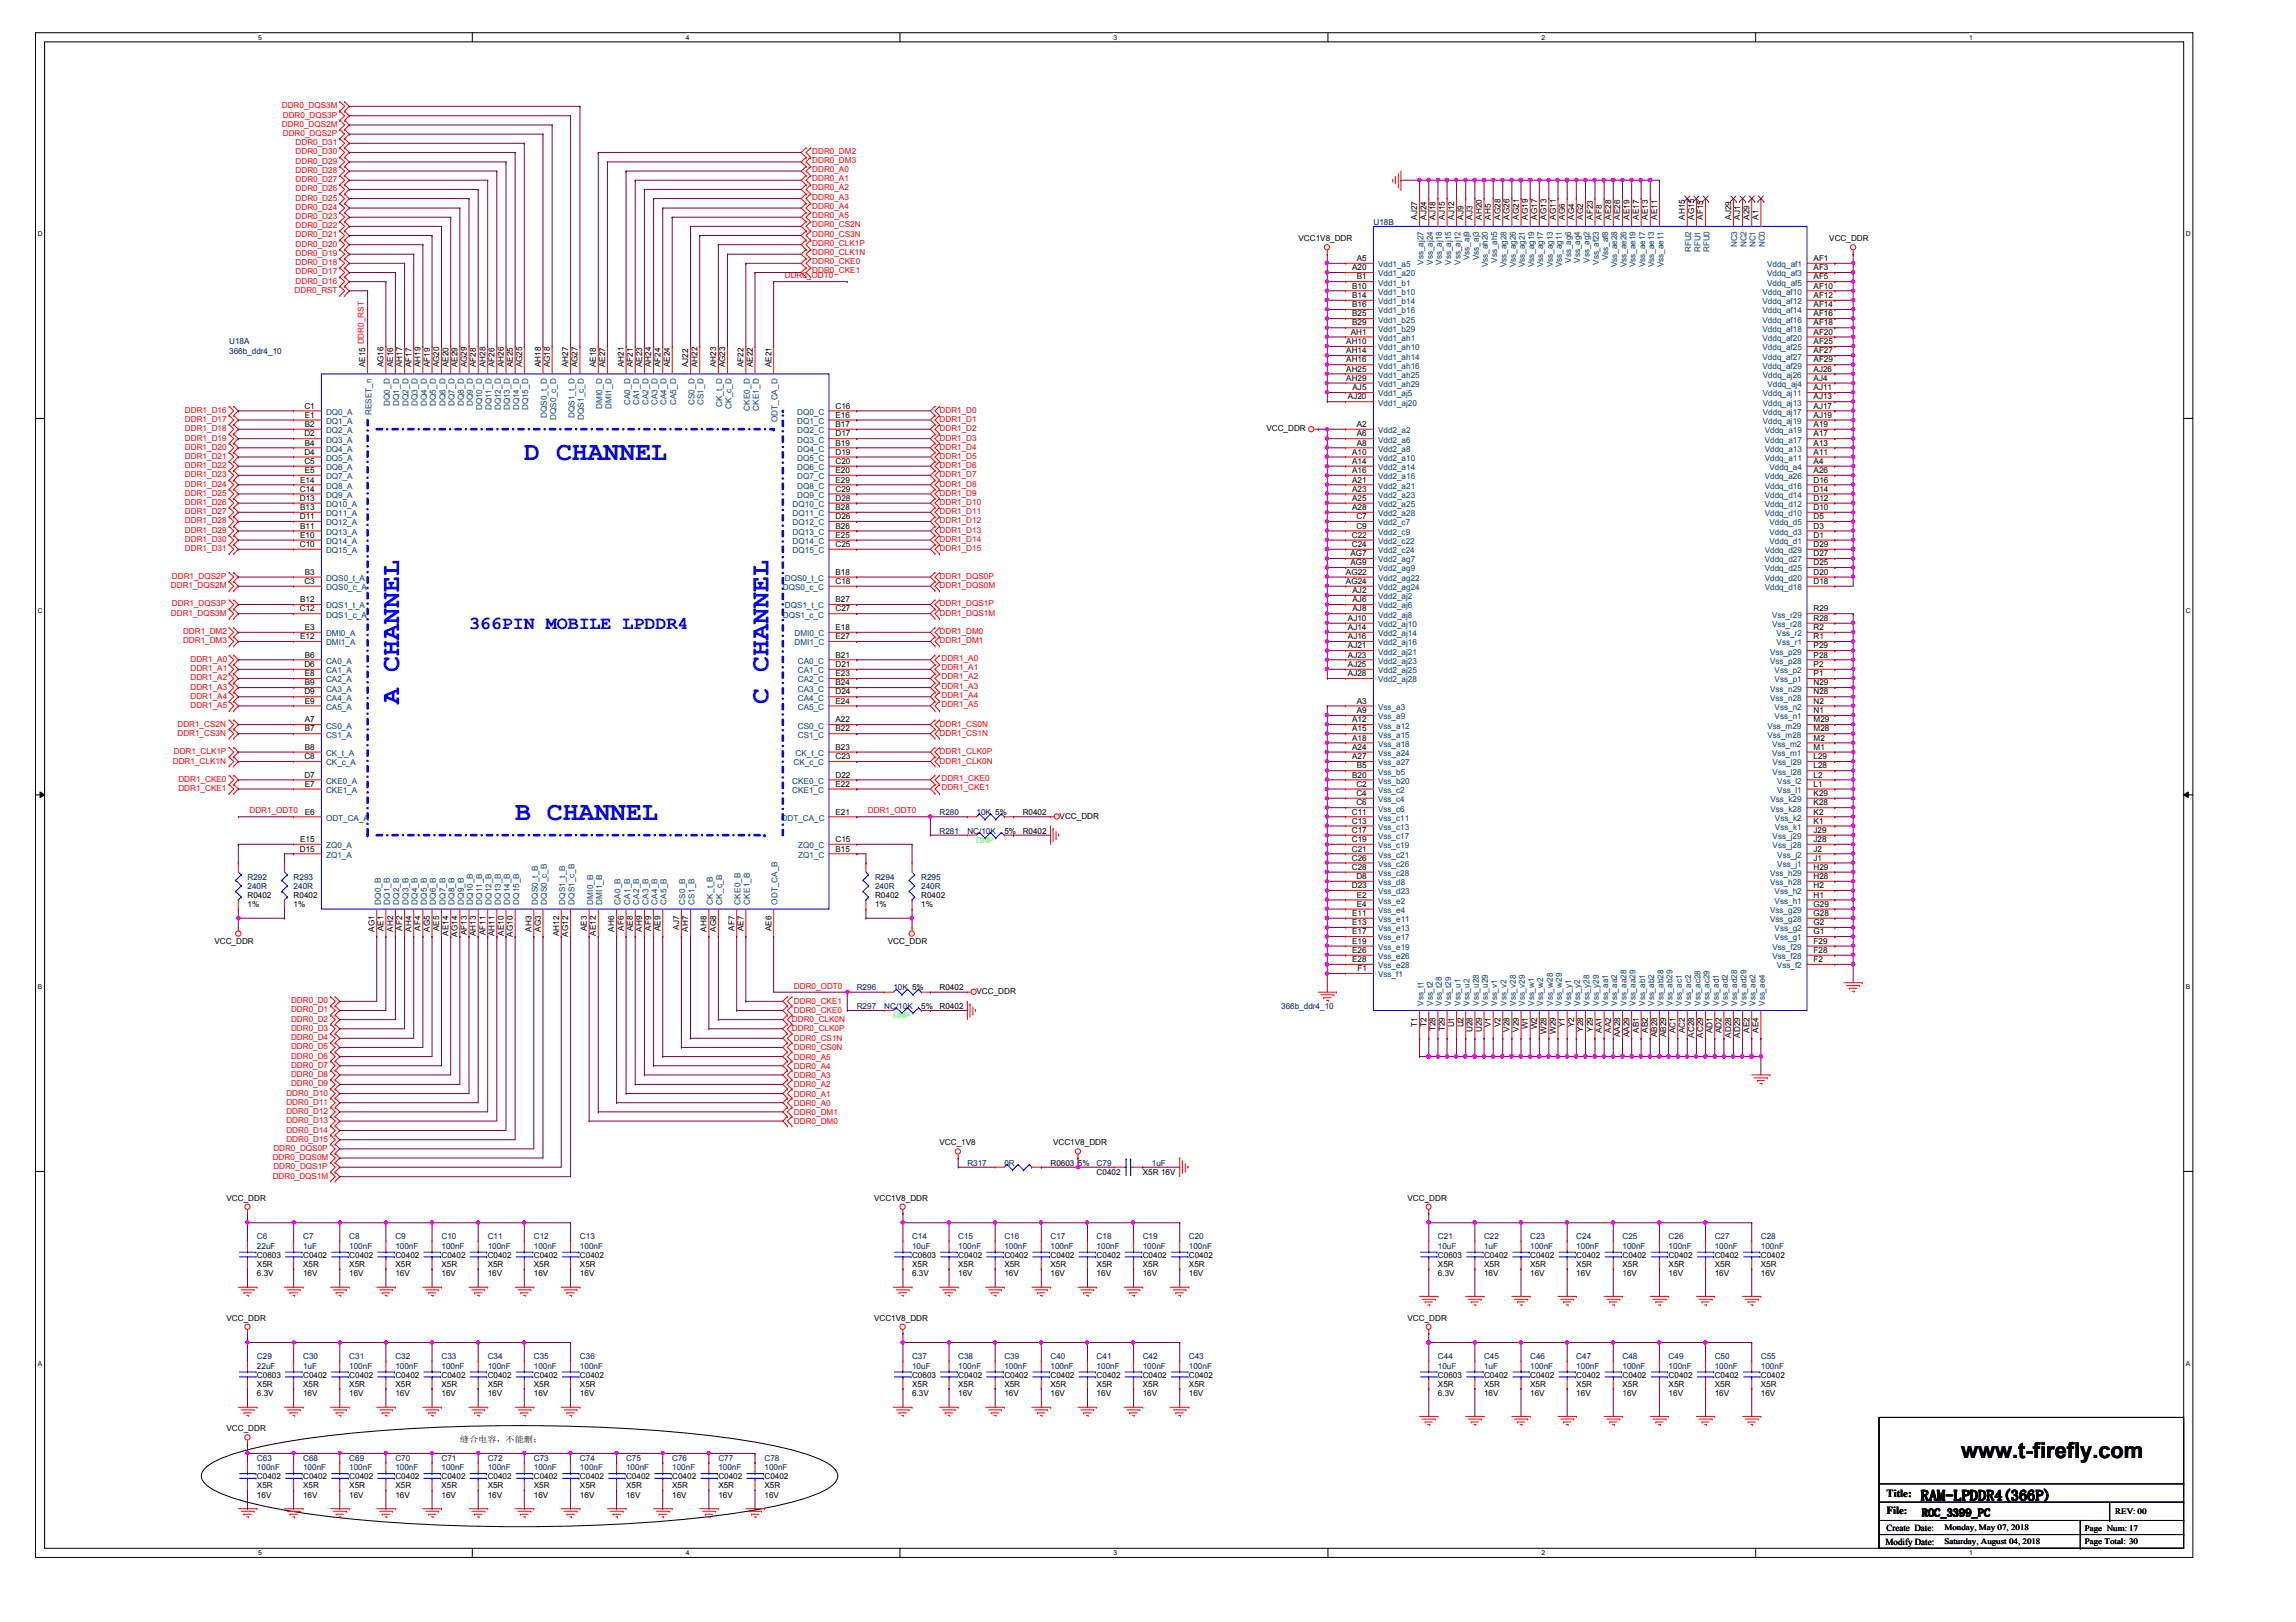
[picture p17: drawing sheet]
<svg xmlns="http://www.w3.org/2000/svg" width="297mm" height="210mm" viewBox="0 0 297 210" stroke-linecap="round" stroke-linejoin="round" font-family="sans-serif">
<defs><g id="words">
<g font-size="3.4" fill="#00f">
<text x="67.8" y="59.6">D CHANNEL</text>
<text x="51.7" y="91.1" transform="rotate(-90 51.7 91.1)">A CHANNEL</text>
<text x="99.4" y="91.1" transform="rotate(-90 99.4 91.1)">C CHANNEL</text>
<text x="66.6" y="106.1">B CHANNEL</text>
</g>
<text font-size="2.8" x="253.7" y="188.7">www.t-firefly.com</text>
<text font-size="2.4" fill="#00f" x="60.7" y="81.4">366PIN MOBILE LPDDR4</text>
<text font-size="1.9" x="248.6" y="194.1">RAM-LPDDR4(366P)</text>
<g font-size="1.4">
<text x="244.1" y="193.8">Title:</text>
<text x="244.1" y="195.9">File:</text>
<text x="248.7" y="196.2">ROC_3399_PC</text>
</g>
<g font-size="1.2">
<text x="243.9" y="199.9">Modify Date:</text>
<text x="244.1" y="198.1">Create Date:</text>
</g>
<g font-size="1.1" fill="#f00">
<text x="36.5" y="14">DDR0_DQS3M</text>
<text x="36.5" y="16.4">DDR0_DQS2M</text>
<text x="36.6" y="15.2">DDR0_DQS3P</text>
<text x="36.6" y="17.6">DDR0_DQS2P</text>
<text x="38.2" y="23.6">DDR0_D27</text>
<text x="38.2" y="22.4">DDR0_D28</text>
<text x="38.2" y="21.2">DDR0_D29</text>
<text x="38.2" y="20">DDR0_D30</text>
<text x="38.2" y="18.8">DDR0_D31</text>
<text x="105.1" y="22.3">DDR0_A0</text>
<text x="105.1" y="23.5">DDR0_A1</text>
<text x="105.1" y="19.9">DDR0_DM2</text>
<text x="105.1" y="21.1">DDR0_DM3</text>
<text x="38.2" y="29.5">DDR0_D22</text>
<text x="38.2" y="28.4">DDR0_D23</text>
<text x="38.2" y="27.2">DDR0_D24</text>
<text x="38.2" y="26">DDR0_D25</text>
<text x="38.2" y="24.8">DDR0_D26</text>
<text x="105.1" y="24.6">DDR0_A2</text>
<text x="105.1" y="25.9">DDR0_A3</text>
<text x="105.1" y="27.1">DDR0_A4</text>
<text x="105.1" y="28.2">DDR0_A5</text>
<text x="105.1" y="29.4">DDR0_CS2N</text>
<text x="38.2" y="34.3">DDR0_D18</text>
<text x="38.2" y="35.5">DDR0_D17</text>
<text x="38.2" y="33.1">DDR0_D19</text>
<text x="38.2" y="31.9">DDR0_D20</text>
<text x="38.2" y="30.7">DDR0_D21</text>
<text x="101.5" y="36">DDR0_ODT0</text>
<text x="105.1" y="31.8">DDR0_CLK1P</text>
<text x="105.1" y="33">DDR0_CLK1N</text>
<text x="105.1" y="34.2">DDR0_CKE0</text>
<text x="105.1" y="35.4">DDR0_CKE1</text>
<text x="105.1" y="30.6">DDR0_CS3N</text>
<text x="38.1" y="37.9">DDR0_RST</text>
<text x="38.2" y="36.7">DDR0_D16</text>
<text x="23.9" y="53.4">DDR1_D16</text>
<text x="121.6" y="53.4">DDR1_D0</text>
<text x="23.9" y="55.8">DDR1_D18</text>
<text x="23.9" y="58.2">DDR1_D20</text>
<text x="23.9" y="57">DDR1_D19</text>
<text x="23.9" y="54.6">DDR1_D17</text>
<text x="23.9" y="59.4">DDR1_D21</text>
<text x="121.6" y="58.2">DDR1_D4</text>
<text x="121.6" y="57">DDR1_D3</text>
<text x="121.6" y="55.8">DDR1_D2</text>
<text x="121.6" y="54.6">DDR1_D1</text>
<text x="121.6" y="59.4">DDR1_D5</text>
<text x="23.9" y="60.6">DDR1_D22</text>
<text x="23.9" y="61.8">DDR1_D23</text>
<text x="23.9" y="63">DDR1_D24</text>
<text x="23.9" y="65.4">DDR1_D26</text>
<text x="23.9" y="64.2">DDR1_D25</text>
<text x="121.6" y="65.4">DDR1_D10</text>
<text x="121.6" y="64.2">DDR1_D9</text>
<text x="121.6" y="63">DDR1_D8</text>
<text x="121.6" y="61.8">DDR1_D7</text>
<text x="121.6" y="60.6">DDR1_D6</text>
<text x="23.9" y="67.7">DDR1_D28</text>
<text x="23.9" y="66.5">DDR1_D27</text>
<text x="23.9" y="71.3">DDR1_D31</text>
<text x="23.9" y="70.1">DDR1_D30</text>
<text x="23.9" y="69">DDR1_D29</text>
<text x="121.6" y="70.1">DDR1_D14</text>
<text x="121.6" y="69">DDR1_D13</text>
<text x="121.6" y="67.7">DDR1_D12</text>
<text x="121.6" y="66.5">DDR1_D11</text>
<text x="121.6" y="71.3">DDR1_D15</text>
<text x="22.1" y="76.1">DDR1_DQS2M</text>
<text x="22.2" y="74.9">DDR1_DQS2P</text>
<text x="121.6" y="76.1">DDR1_DQS0M</text>
<text x="121.6" y="74.9">DDR1_DQS0P</text>
<text x="22.1" y="79.7">DDR1_DQS3M</text>
<text x="22.2" y="78.5">DDR1_DQS3P</text>
<text x="23.7" y="83.3">DDR1_DM3</text>
<text x="23.7" y="82.1">DDR1_DM2</text>
<text x="121.6" y="82.1">DDR1_DM0</text>
<text x="121.6" y="79.7">DDR1_DQS1M</text>
<text x="121.6" y="78.5">DDR1_DQS1P</text>
<text x="121.6" y="83.3">DDR1_DM1</text>
<text x="24.7" y="88.1">DDR1_A2</text>
<text x="24.7" y="86.9">DDR1_A1</text>
<text x="24.7" y="85.6">DDR1_A0</text>
<text x="24.7" y="89.2">DDR1_A3</text>
<text x="121.8" y="85.6">DDR1_A0</text>
<text x="121.8" y="87.9">DDR1_A2</text>
<text x="121.8" y="86.7">DDR1_A1</text>
<text x="121.8" y="89.1">DDR1_A3</text>
<text x="23" y="95.2">DDR1_CS3N</text>
<text x="23" y="94">DDR1_CS2N</text>
<text x="24.7" y="90.4">DDR1_A4</text>
<text x="24.7" y="91.6">DDR1_A5</text>
<text x="121.6" y="94">DDR1_CS0N</text>
<text x="121.6" y="95.2">DDR1_CS1N</text>
<text x="121.8" y="90.3">DDR1_A4</text>
<text x="121.8" y="91.5">DDR1_A5</text>
<text x="22.4" y="98.8">DDR1_CLK1N</text>
<text x="22.5" y="97.6">DDR1_CLK1P</text>
<text x="23.1" y="101.2">DDR1_CKE0</text>
<text x="121.6" y="97.6">DDR1_CLK0P</text>
<text x="121.6" y="98.8">DDR1_CLK0N</text>
<text x="121.8" y="101">DDR1_CKE0</text>
<text x="23.1" y="102.4">DDR1_CKE1</text>
<text x="32.3" y="105.2">DDR1_ODT0</text>
<text x="112.3" y="105.2">DDR1_ODT0</text>
<text x="121.8" y="102.2">DDR1_CKE1</text>
<text x="37.6" y="129.8">DDR0_D0</text>
<text x="37.6" y="131">DDR0_D1</text>
<text x="102.7" y="131.1">DDR0_CKE0</text>
<text x="102.7" y="130">DDR0_CKE1</text>
<text x="102.7" y="127.9">DDR0_ODT0</text>
<text x="37.6" y="132.2">DDR0_D2</text>
<text x="37.6" y="133.4">DDR0_D3</text>
<text x="37.6" y="134.6">DDR0_D4</text>
<text x="37.6" y="135.8">DDR0_D5</text>
<text x="37.6" y="137">DDR0_D6</text>
<text x="102.5" y="133.4">DDR0_CLK0P</text>
<text x="102.5" y="132.2">DDR0_CLK0N</text>
<text x="102.7" y="137.1">DDR0_A5</text>
<text x="102.7" y="135.9">DDR0_CS0N</text>
<text x="102.7" y="134.7">DDR0_CS1N</text>
<text x="37.1" y="141.8">DDR0_D10</text>
<text x="37.1" y="143">DDR0_D11</text>
<text x="37.6" y="139.4">DDR0_D8</text>
<text x="37.6" y="140.6">DDR0_D9</text>
<text x="37.6" y="138.2">DDR0_D7</text>
<text x="102.7" y="143.1">DDR0_A0</text>
<text x="102.7" y="141.9">DDR0_A1</text>
<text x="102.7" y="140.7">DDR0_A2</text>
<text x="102.7" y="139.5">DDR0_A3</text>
<text x="102.7" y="138.3">DDR0_A4</text>
<text x="35.4" y="148.9">DDR0_DQS0P</text>
<text x="37.1" y="147.7">DDR0_D15</text>
<text x="37.1" y="144.1">DDR0_D12</text>
<text x="37.1" y="145.3">DDR0_D13</text>
<text x="37.1" y="146.6">DDR0_D14</text>
<text x="102.7" y="145.5">DDR0_DM0</text>
<text x="102.7" y="144.3">DDR0_DM1</text>
<text x="35.3" y="150.1">DDR0_DQS0M</text>
<text x="35.3" y="152.5">DDR0_DQS1M</text>
<text x="35.4" y="151.3">DDR0_DQS1P</text>
</g>
<g font-size="1.1" fill="#000080">
<text x="177.7" y="29.1">U18B</text>
<text x="29.6" y="44.6">U18A</text>
<text x="29.6" y="45.8">366b_ddr4_10</text>
<text x="121.6" y="105.5">R280</text>
<text x="121.6" y="107.9">R281</text>
<text x="125.2" y="107.9">NC/10K</text>
<text x="126.3" y="105.5">10K 5%</text>
<text x="32" y="113.8">R292</text>
<text x="38" y="113.8">R293</text>
<text x="113.2" y="113.8">R294</text>
<text x="119.2" y="113.8">R295</text>
<text x="32" y="115">240R</text>
<text x="38" y="115">240R</text>
<text x="113.2" y="115">240R</text>
<text x="119.2" y="115">240R</text>
<text x="110.8" y="128.1">R296</text>
<text x="110.8" y="130.6">R297</text>
<text x="114.4" y="130.6">NC/10K</text>
<text x="115.6" y="128.1">10K 5%</text>
<text x="165.7" y="130.6">366b_ddr4_10</text>
<text x="125.2" y="150.8">R317</text>
<text x="129.9" y="150.8">0R</text>
<text x="141.9" y="150.8">C79</text>
<text x="149" y="150.8">1uF</text>
<text x="33.2" y="160.4">C6</text>
<text x="33.2" y="161.6">22uF</text>
<text x="39.2" y="160.4">C7</text>
<text x="39.2" y="161.6">1uF</text>
<text x="45.2" y="160.4">C8</text>
<text x="45.2" y="161.6">100nF</text>
<text x="51.2" y="160.4">C9</text>
<text x="51.2" y="161.6">100nF</text>
<text x="57.1" y="160.4">C10</text>
<text x="57.1" y="161.6">100nF</text>
<text x="63.1" y="160.4">C11</text>
<text x="63.1" y="161.6">100nF</text>
<text x="69.1" y="160.4">C12</text>
<text x="69.1" y="161.6">100nF</text>
<text x="75" y="160.4">C13</text>
<text x="75" y="161.6">100nF</text>
<text x="118" y="160.4">C14</text>
<text x="118" y="161.6">10uF</text>
<text x="124" y="160.4">C15</text>
<text x="124" y="161.6">100nF</text>
<text x="129.9" y="160.4">C16</text>
<text x="129.9" y="161.6">100nF</text>
<text x="135.9" y="160.4">C17</text>
<text x="135.9" y="161.6">100nF</text>
<text x="141.9" y="160.4">C18</text>
<text x="141.9" y="161.6">100nF</text>
<text x="147.8" y="160.4">C19</text>
<text x="147.8" y="161.6">100nF</text>
<text x="153.8" y="160.4">C20</text>
<text x="153.8" y="161.6">100nF</text>
<text x="186" y="160.4">C21</text>
<text x="186" y="161.6">10uF</text>
<text x="192" y="160.4">C22</text>
<text x="192" y="161.6">1uF</text>
<text x="198" y="160.4">C23</text>
<text x="198" y="161.6">100nF</text>
<text x="203.9" y="160.4">C24</text>
<text x="203.9" y="161.6">100nF</text>
<text x="209.9" y="160.4">C25</text>
<text x="209.9" y="161.6">100nF</text>
<text x="215.9" y="160.4">C26</text>
<text x="215.9" y="161.6">100nF</text>
<text x="221.8" y="160.4">C27</text>
<text x="221.8" y="161.6">100nF</text>
<text x="227.8" y="160.4">C28</text>
<text x="227.8" y="161.6">100nF</text>
<text x="33.2" y="175.9">C29</text>
<text x="33.2" y="177.1">22uF</text>
<text x="39.2" y="175.9">C30</text>
<text x="39.2" y="177.1">1uF</text>
<text x="45.2" y="175.9">C31</text>
<text x="45.2" y="177.1">100nF</text>
<text x="51.2" y="175.9">C32</text>
<text x="51.2" y="177.1">100nF</text>
<text x="57.1" y="175.9">C33</text>
<text x="57.1" y="177.1">100nF</text>
<text x="63.1" y="175.9">C34</text>
<text x="63.1" y="177.1">100nF</text>
<text x="69.1" y="175.9">C35</text>
<text x="69.1" y="177.1">100nF</text>
<text x="75" y="175.9">C36</text>
<text x="75" y="177.1">100nF</text>
<text x="118" y="175.9">C37</text>
<text x="118" y="177.1">10uF</text>
<text x="124" y="175.9">C38</text>
<text x="124" y="177.1">100nF</text>
<text x="129.9" y="175.9">C39</text>
<text x="129.9" y="177.1">100nF</text>
<text x="135.9" y="175.9">C40</text>
<text x="135.9" y="177.1">100nF</text>
<text x="141.9" y="175.9">C41</text>
<text x="141.9" y="177.1">100nF</text>
<text x="147.8" y="175.9">C42</text>
<text x="147.8" y="177.1">100nF</text>
<text x="153.8" y="175.9">C43</text>
<text x="153.8" y="177.1">100nF</text>
<text x="186" y="175.9">C44</text>
<text x="186" y="177.1">10uF</text>
<text x="192" y="175.9">C45</text>
<text x="192" y="177.1">1uF</text>
<text x="198" y="175.9">C46</text>
<text x="198" y="177.1">100nF</text>
<text x="203.9" y="175.9">C47</text>
<text x="203.9" y="177.1">100nF</text>
<text x="209.9" y="175.9">C48</text>
<text x="209.9" y="177.1">100nF</text>
<text x="215.9" y="175.9">C49</text>
<text x="215.9" y="177.1">100nF</text>
<text x="221.8" y="175.9">C50</text>
<text x="221.8" y="177.1">100nF</text>
<text x="227.8" y="175.9">C55</text>
<text x="227.8" y="177.1">100nF</text>
<text x="33.2" y="189.1">C63</text>
<text x="33.2" y="190.2">100nF</text>
<text x="39.2" y="189.1">C68</text>
<text x="39.2" y="190.2">100nF</text>
<text x="45.2" y="189.1">C69</text>
<text x="45.2" y="190.2">100nF</text>
<text x="51.2" y="189.1">C70</text>
<text x="51.2" y="190.2">100nF</text>
<text x="57.1" y="189.1">C71</text>
<text x="57.1" y="190.2">100nF</text>
<text x="63.1" y="189.1">C72</text>
<text x="63.1" y="190.2">100nF</text>
<text x="69.1" y="189.1">C73</text>
<text x="69.1" y="190.2">100nF</text>
<text x="75" y="189.1">C74</text>
<text x="75" y="190.2">100nF</text>
<text x="81" y="189.1">C75</text>
<text x="81" y="190.2">100nF</text>
<text x="87" y="189.1">C76</text>
<text x="87" y="190.2">100nF</text>
<text x="92.9" y="189.1">C77</text>
<text x="92.9" y="190.2">100nF</text>
<text x="98.9" y="189.1">C78</text>
<text x="98.9" y="190.2">100nF</text>
</g>
<g font-size="1.1">
<text x="183.4" y="28.4" transform="rotate(-90 183.4 28.4)">AJ27</text>
<text x="184.5" y="28.4" transform="rotate(-90 184.5 28.4)">AJ24</text>
<text x="185.7" y="28.4" transform="rotate(-90 185.7 28.4)">AJ18</text>
<text x="186.9" y="28.4" transform="rotate(-90 186.9 28.4)">AJ15</text>
<text x="188.1" y="28.4" transform="rotate(-90 188.1 28.4)">AJ12</text>
<text x="189.3" y="28.4" transform="rotate(-90 189.3 28.4)">AJ9</text>
<text x="190.5" y="28.4" transform="rotate(-90 190.5 28.4)">AJ3</text>
<text x="191.7" y="28.4" transform="rotate(-90 191.7 28.4)">AH20</text>
<text x="192.9" y="28.4" transform="rotate(-90 192.9 28.4)">AH5</text>
<text x="194.1" y="28.4" transform="rotate(-90 194.1 28.4)">AG28</text>
<text x="195.3" y="28.4" transform="rotate(-90 195.3 28.4)">AG26</text>
<text x="196.5" y="28.4" transform="rotate(-90 196.5 28.4)">AG21</text>
<text x="197.7" y="28.4" transform="rotate(-90 197.7 28.4)">AG19</text>
<text x="198.9" y="28.4" transform="rotate(-90 198.9 28.4)">AG17</text>
<text x="200.1" y="28.4" transform="rotate(-90 200.1 28.4)">AG13</text>
<text x="201.3" y="28.4" transform="rotate(-90 201.3 28.4)">AG11</text>
<text x="202.5" y="28.4" transform="rotate(-90 202.5 28.4)">AG6</text>
<text x="203.6" y="28.4" transform="rotate(-90 203.6 28.4)">AG4</text>
<text x="204.8" y="28.4" transform="rotate(-90 204.8 28.4)">AG2</text>
<text x="206.1" y="28.4" transform="rotate(-90 206.1 28.4)">AF23</text>
<text x="207.2" y="28.4" transform="rotate(-90 207.2 28.4)">AF8</text>
<text x="208.4" y="28.4" transform="rotate(-90 208.4 28.4)">AE28</text>
<text x="209.6" y="28.4" transform="rotate(-90 209.6 28.4)">AE26</text>
<text x="210.8" y="28.4" transform="rotate(-90 210.8 28.4)">AE19</text>
<text x="212" y="28.4" transform="rotate(-90 212 28.4)">AE17</text>
<text x="213.2" y="28.4" transform="rotate(-90 213.2 28.4)">AE13</text>
<text x="214.4" y="28.4" transform="rotate(-90 214.4 28.4)">AE11</text>
<text x="218" y="28.4" transform="rotate(-90 218 28.4)">AH15</text>
<text x="219.2" y="28.4" transform="rotate(-90 219.2 28.4)">AG15</text>
<text x="220.4" y="28.4" transform="rotate(-90 220.4 28.4)">AF15</text>
<text x="224" y="28.4" transform="rotate(-90 224 28.4)">AJ29</text>
<text x="225.1" y="28.4" transform="rotate(-90 225.1 28.4)">AJ1</text>
<text x="226.3" y="28.4" transform="rotate(-90 226.3 28.4)">A29</text>
<text x="227.5" y="28.4" transform="rotate(-90 227.5 28.4)">A1</text>
<text x="168" y="31.2">VCC1V8_DDR</text>
<text x="174.9" y="35">A20</text>
<text x="175.5" y="33.8">A5</text>
<text x="234.6" y="33.8">AF1</text>
<text x="234.6" y="35">AF3</text>
<text x="236.7" y="31.2">VCC_DDR</text>
<text x="174.9" y="37.3">B10</text>
<text x="174.9" y="38.6">B14</text>
<text x="174.9" y="39.8">B16</text>
<text x="174.9" y="40.9">B25</text>
<text x="175.5" y="36.2">B1</text>
<text x="234.6" y="36.2">AF5</text>
<text x="234.6" y="37.3">AF10</text>
<text x="234.6" y="39.8">AF14</text>
<text x="234.6" y="38.6">AF12</text>
<text x="234.6" y="40.9">AF16</text>
<text x="47.3" y="47.5" transform="rotate(-90 47.3 47.5)">AE15 DDR0_RST</text>
<text x="49.6" y="47.5" transform="rotate(-90 49.6 47.5)">AG16</text>
<text x="50.9" y="47.5" transform="rotate(-90 50.9 47.5)">AE16</text>
<text x="52" y="47.5" transform="rotate(-90 52 47.5)">AH17</text>
<text x="53.2" y="47.5" transform="rotate(-90 53.2 47.5)">AF17</text>
<text x="54.4" y="47.5" transform="rotate(-90 54.4 47.5)">AH19</text>
<text x="55.6" y="47.5" transform="rotate(-90 55.6 47.5)">AF19</text>
<text x="56.8" y="47.5" transform="rotate(-90 56.8 47.5)">AG20</text>
<text x="58" y="47.5" transform="rotate(-90 58 47.5)">AE20</text>
<text x="59.2" y="47.5" transform="rotate(-90 59.2 47.5)">AE29</text>
<text x="60.4" y="47.5" transform="rotate(-90 60.4 47.5)">AG29</text>
<text x="61.6" y="47.5" transform="rotate(-90 61.6 47.5)">AF28</text>
<text x="62.8" y="47.5" transform="rotate(-90 62.8 47.5)">AH28</text>
<text x="64" y="47.5" transform="rotate(-90 64 47.5)">AF26</text>
<text x="65.2" y="47.5" transform="rotate(-90 65.2 47.5)">AH26</text>
<text x="66.4" y="47.5" transform="rotate(-90 66.4 47.5)">AE25</text>
<text x="67.5" y="47.5" transform="rotate(-90 67.5 47.5)">AG25</text>
<text x="69.9" y="47.5" transform="rotate(-90 69.9 47.5)">AH18</text>
<text x="71.1" y="47.5" transform="rotate(-90 71.1 47.5)">AG18</text>
<text x="73.5" y="47.5" transform="rotate(-90 73.5 47.5)">AH27</text>
<text x="74.7" y="47.5" transform="rotate(-90 74.7 47.5)">AG27</text>
<text x="77.1" y="47.5" transform="rotate(-90 77.1 47.5)">AE18</text>
<text x="78.3" y="47.5" transform="rotate(-90 78.3 47.5)">AE27</text>
<text x="80.7" y="47.5" transform="rotate(-90 80.7 47.5)">AH21</text>
<text x="81.9" y="47.5" transform="rotate(-90 81.9 47.5)">AF21</text>
<text x="83.1" y="47.5" transform="rotate(-90 83.1 47.5)">AE23</text>
<text x="84.3" y="47.5" transform="rotate(-90 84.3 47.5)">AH24</text>
<text x="85.4" y="47.5" transform="rotate(-90 85.4 47.5)">AF24</text>
<text x="86.7" y="47.5" transform="rotate(-90 86.7 47.5)">AE24</text>
<text x="89" y="47.5" transform="rotate(-90 89 47.5)">AJ22</text>
<text x="90.2" y="47.5" transform="rotate(-90 90.2 47.5)">AH22</text>
<text x="92.6" y="47.5" transform="rotate(-90 92.6 47.5)">AH23</text>
<text x="93.8" y="47.5" transform="rotate(-90 93.8 47.5)">AG23</text>
<text x="96.2" y="47.5" transform="rotate(-90 96.2 47.5)">AF22</text>
<text x="97.4" y="47.5" transform="rotate(-90 97.4 47.5)">AE22</text>
<text x="99.8" y="47.5" transform="rotate(-90 99.8 47.5)">AE21</text>
<text x="174.2" y="44.5">AH10</text>
<text x="174.2" y="45.7">AH14</text>
<text x="174.2" y="46.9">AH16</text>
<text x="174.8" y="43.3">AH1</text>
<text x="174.9" y="42.1">B29</text>
<text x="234.6" y="43.3">AF20</text>
<text x="234.6" y="42.1">AF18</text>
<text x="234.6" y="44.5">AF25</text>
<text x="234.6" y="46.9">AF29</text>
<text x="234.6" y="45.7">AF27</text>
<text x="39.4" y="52.9">C1</text>
<text x="108.1" y="52.9">C16</text>
<text x="174.2" y="48.1">AH25</text>
<text x="174.2" y="49.3">AH29</text>
<text x="174.4" y="51.7">AJ20</text>
<text x="175" y="50.5">AJ5</text>
<text x="234.6" y="49.3">AJ4</text>
<text x="234.6" y="50.5">AJ11</text>
<text x="234.6" y="51.7">AJ13</text>
<text x="234.6" y="52.9">AJ17</text>
<text x="234.6" y="48.1">AJ26</text>
<text x="39.4" y="56.5">D2</text>
<text x="39.4" y="58.8">D4</text>
<text x="39.4" y="55.2">B2</text>
<text x="39.4" y="57.7">B4</text>
<text x="39.4" y="54.1">E1</text>
<text x="108.1" y="55.2">B17</text>
<text x="108.1" y="57.7">B19</text>
<text x="108.1" y="56.5">D17</text>
<text x="108.1" y="58.8">D19</text>
<text x="108.1" y="54.1">E16</text>
<text x="163.8" y="55.8">VCC_DDR</text>
<text x="174.9" y="58.8">A10</text>
<text x="175.5" y="55.2">A2</text>
<text x="175.5" y="56.5">A6</text>
<text x="175.5" y="57.7">A8</text>
<text x="234.6" y="58.8">A11</text>
<text x="234.6" y="57.7">A13</text>
<text x="234.6" y="56.5">A17</text>
<text x="234.6" y="55.2">A19</text>
<text x="234.6" y="54.1">AJ19</text>
<text x="38.8" y="63.6">C14</text>
<text x="38.8" y="64.8">D13</text>
<text x="38.8" y="66">B13</text>
<text x="38.8" y="62.4">E14</text>
<text x="39.4" y="60">C5</text>
<text x="39.4" y="61.2">E5</text>
<text x="108.1" y="66">B28</text>
<text x="108.1" y="60">C20</text>
<text x="108.1" y="64.8">D28</text>
<text x="108.1" y="61.2">E20</text>
<text x="108.1" y="62.4">E29</text>
<text x="108.1" y="63.6">C29</text>
<text x="174.9" y="60">A14</text>
<text x="174.9" y="61.2">A16</text>
<text x="174.9" y="62.4">A21</text>
<text x="174.9" y="63.6">A23</text>
<text x="174.9" y="64.8">A25</text>
<text x="174.9" y="66">A28</text>
<text x="234.6" y="60">A4</text>
<text x="234.6" y="61.2">A26</text>
<text x="234.6" y="64.8">D12</text>
<text x="234.6" y="66">D10</text>
<text x="234.6" y="63.6">D14</text>
<text x="234.6" y="62.4">D16</text>
<text x="38.8" y="70.8">C10</text>
<text x="38.8" y="67.2">D11</text>
<text x="38.8" y="68.4">B11</text>
<text x="38.8" y="69.6">E10</text>
<text x="108.1" y="68.4">B26</text>
<text x="108.1" y="70.8">C25</text>
<text x="108.1" y="67.2">D26</text>
<text x="108.1" y="69.6">E25</text>
<text x="174.7" y="72">AG7</text>
<text x="174.9" y="69.6">C22</text>
<text x="174.9" y="70.8">C24</text>
<text x="175.5" y="67.2">C7</text>
<text x="175.5" y="68.4">C9</text>
<text x="234.6" y="69.6">D1</text>
<text x="234.6" y="68.4">D3</text>
<text x="234.6" y="67.2">D5</text>
<text x="234.6" y="72">D27</text>
<text x="234.6" y="70.8">D29</text>
<text x="38.8" y="77.9">B12</text>
<text x="39.4" y="75.6">C3</text>
<text x="39.4" y="74.4">B3</text>
<text x="108.1" y="74.4">B18</text>
<text x="108.1" y="77.9">B27</text>
<text x="108.1" y="75.6">C18</text>
<text x="174.1" y="74.4">AG22</text>
<text x="174.1" y="75.6">AG24</text>
<text x="174.7" y="73.2">AG9</text>
<text x="175" y="76.7">AJ2</text>
<text x="175" y="77.9">AJ6</text>
<text x="234.6" y="75.6">D18</text>
<text x="234.6" y="74.4">D20</text>
<text x="234.6" y="73.2">D25</text>
<text x="38.8" y="79.1">C12</text>
<text x="38.8" y="82.7">E12</text>
<text x="39.4" y="81.5">E3</text>
<text x="108.1" y="79.1">C27</text>
<text x="108.1" y="81.5">E18</text>
<text x="108.1" y="82.7">E27</text>
<text x="174.4" y="80.3">AJ10</text>
<text x="174.4" y="81.5">AJ14</text>
<text x="174.4" y="82.7">AJ16</text>
<text x="174.4" y="83.9">AJ21</text>
<text x="175" y="79.1">AJ8</text>
<text x="234.6" y="83.9">P29</text>
<text x="234.6" y="82.7">R1</text>
<text x="234.6" y="81.5">R2</text>
<text x="234.6" y="80.3">R28</text>
<text x="234.6" y="79.1">R29</text>
<text x="39.4" y="86.3">D6</text>
<text x="39.4" y="89.9">D9</text>
<text x="39.4" y="85.1">B6</text>
<text x="39.4" y="88.7">B9</text>
<text x="39.4" y="87.5">E8</text>
<text x="108.1" y="85.1">B21</text>
<text x="108.1" y="88.7">B24</text>
<text x="108.1" y="86.3">D21</text>
<text x="108.1" y="89.9">D24</text>
<text x="108.1" y="87.5">E23</text>
<text x="174.4" y="85.1">AJ23</text>
<text x="174.4" y="86.3">AJ25</text>
<text x="174.4" y="87.5">AJ28</text>
<text x="234.6" y="89.9">N28</text>
<text x="234.6" y="88.7">N29</text>
<text x="234.6" y="87.5">P1</text>
<text x="234.6" y="86.3">P2</text>
<text x="234.6" y="85.1">P28</text>
<text x="39.4" y="94.7">B7</text>
<text x="39.4" y="93.5">A7</text>
<text x="39.4" y="91.1">E9</text>
<text x="108.1" y="94.7">B22</text>
<text x="108.1" y="91.1">E24</text>
<text x="108.1" y="93.5">A22</text>
<text x="174.9" y="93.5">A12</text>
<text x="174.9" y="94.7">A15</text>
<text x="174.9" y="95.8">A18</text>
<text x="175.5" y="91.1">A3</text>
<text x="175.5" y="92.3">A9</text>
<text x="234.6" y="95.8">M2</text>
<text x="234.6" y="94.7">M28</text>
<text x="234.6" y="93.5">M29</text>
<text x="234.6" y="92.3">N1</text>
<text x="234.6" y="91.1">N2</text>
<text x="39.4" y="98.3">C8</text>
<text x="39.4" y="100.6">D7</text>
<text x="39.4" y="97">B8</text>
<text x="39.4" y="101.8">E7</text>
<text x="108.1" y="97">B23</text>
<text x="108.1" y="98.3">C23</text>
<text x="108.1" y="100.6">D22</text>
<text x="108.1" y="101.8">E22</text>
<text x="174.9" y="97">A24</text>
<text x="174.9" y="98.3">A27</text>
<text x="174.9" y="100.6">B20</text>
<text x="175.5" y="101.8">C2</text>
<text x="175.5" y="99.4">B5</text>
<text x="234.6" y="101.8">L1</text>
<text x="234.6" y="100.6">L2</text>
<text x="234.6" y="99.4">L28</text>
<text x="234.6" y="98.3">L29</text>
<text x="234.6" y="97">M1</text>
<text x="39.4" y="105.4">E6</text>
<text x="108.1" y="105.4">E21</text>
<text x="129.9" y="107.9">5%</text>
<text x="132.3" y="105.5">R0402</text>
<text x="132.3" y="107.9">R0402</text>
<text x="137.1" y="106">VCC_DDR</text>
<text x="174.9" y="105.4">C11</text>
<text x="174.9" y="106.6">C13</text>
<text x="174.9" y="107.8">C17</text>
<text x="175.5" y="104.2">C6</text>
<text x="175.5" y="103">C4</text>
<text x="234.6" y="107.8">J29</text>
<text x="234.6" y="106.6">K1</text>
<text x="234.6" y="105.4">K2</text>
<text x="234.6" y="104.2">K28</text>
<text x="234.6" y="103">K29</text>
<text x="38.8" y="110.2">D15</text>
<text x="38.8" y="109">E15</text>
<text x="108.1" y="110.2">B15</text>
<text x="108.1" y="109">C15</text>
<text x="174.9" y="110.2">C21</text>
<text x="174.9" y="109">C19</text>
<text x="174.9" y="111.4">C26</text>
<text x="174.9" y="112.6">C28</text>
<text x="175.5" y="113.7">D8</text>
<text x="234.6" y="113.7">H28</text>
<text x="234.6" y="112.6">H29</text>
<text x="234.6" y="111.4">J1</text>
<text x="234.6" y="110.2">J2</text>
<text x="234.6" y="109">J28</text>
<text x="32" y="116.2">R0402</text>
<text x="32" y="117.4">1%</text>
<text x="38" y="116.2">R0402</text>
<text x="38" y="117.4">1%</text>
<text x="113.2" y="116.2">R0402</text>
<text x="113.2" y="117.4">1%</text>
<text x="119.2" y="116.2">R0402</text>
<text x="119.2" y="117.4">1%</text>
<text x="174.9" y="114.9">D23</text>
<text x="174.9" y="118.5">E11</text>
<text x="174.9" y="119.7">E13</text>
<text x="175.5" y="116.2">E2</text>
<text x="175.5" y="117.3">E4</text>
<text x="234.6" y="119.7">G2</text>
<text x="234.6" y="118.5">G28</text>
<text x="234.6" y="117.3">G29</text>
<text x="234.6" y="116.2">H1</text>
<text x="234.6" y="114.9">H2</text>
<text x="27.7" y="122.2">VCC_DDR</text>
<text x="48.4" y="120.6" transform="rotate(-90 48.4 120.6)">AG1</text>
<text x="49.6" y="120.5" transform="rotate(-90 49.6 120.5)">AE1</text>
<text x="50.9" y="120.6" transform="rotate(-90 50.9 120.6)">AH2</text>
<text x="52" y="120.4" transform="rotate(-90 52 120.4)">AF2</text>
<text x="53.2" y="120.6" transform="rotate(-90 53.2 120.6)">AH4</text>
<text x="54.4" y="120.4" transform="rotate(-90 54.4 120.4)">AF4</text>
<text x="55.6" y="120.6" transform="rotate(-90 55.6 120.6)">AG5</text>
<text x="56.8" y="120.5" transform="rotate(-90 56.8 120.5)">AE5</text>
<text x="58" y="121.1" transform="rotate(-90 58 121.1)">AE14</text>
<text x="59.2" y="121.2" transform="rotate(-90 59.2 121.2)">AG14</text>
<text x="60.4" y="121" transform="rotate(-90 60.4 121)">AF13</text>
<text x="61.6" y="121.2" transform="rotate(-90 61.6 121.2)">AH13</text>
<text x="62.8" y="121" transform="rotate(-90 62.8 121)">AF11</text>
<text x="64" y="121.2" transform="rotate(-90 64 121.2)">AH11</text>
<text x="65.2" y="121.1" transform="rotate(-90 65.2 121.1)">AE10</text>
<text x="66.4" y="121.2" transform="rotate(-90 66.4 121.2)">AG10</text>
<text x="68.8" y="120.6" transform="rotate(-90 68.8 120.6)">AH3</text>
<text x="69.9" y="120.6" transform="rotate(-90 69.9 120.6)">AG3</text>
<text x="72.3" y="121.2" transform="rotate(-90 72.3 121.2)">AH12</text>
<text x="73.5" y="121.2" transform="rotate(-90 73.5 121.2)">AG12</text>
<text x="75.9" y="120.5" transform="rotate(-90 75.9 120.5)">AE3</text>
<text x="77.1" y="121.1" transform="rotate(-90 77.1 121.1)">AE12</text>
<text x="79.5" y="120.6" transform="rotate(-90 79.5 120.6)">AH6</text>
<text x="80.7" y="120.4" transform="rotate(-90 80.7 120.4)">AF6</text>
<text x="81.9" y="120.5" transform="rotate(-90 81.9 120.5)">AE8</text>
<text x="83.1" y="120.6" transform="rotate(-90 83.1 120.6)">AH9</text>
<text x="84.3" y="120.4" transform="rotate(-90 84.3 120.4)">AF9</text>
<text x="85.4" y="120.5" transform="rotate(-90 85.4 120.5)">AE9</text>
<text x="87.9" y="120.3" transform="rotate(-90 87.9 120.3)">AJ7</text>
<text x="89" y="120.6" transform="rotate(-90 89 120.6)">AH7</text>
<text x="91.4" y="120.6" transform="rotate(-90 91.4 120.6)">AH8</text>
<text x="92.6" y="120.6" transform="rotate(-90 92.6 120.6)">AG8</text>
<text x="95" y="120.4" transform="rotate(-90 95 120.4)">AF7</text>
<text x="96.2" y="120.5" transform="rotate(-90 96.2 120.5)">AE7</text>
<text x="99.8" y="120.5" transform="rotate(-90 99.8 120.5)">AE6</text>
<text x="114.9" y="122.2">VCC_DDR</text>
<text x="174.9" y="120.9">E17</text>
<text x="174.9" y="122.1">E19</text>
<text x="174.9" y="123.3">E26</text>
<text x="174.9" y="124.5">E28</text>
<text x="175.6" y="125.7">F1</text>
<text x="234.6" y="124.5">F2</text>
<text x="234.6" y="123.3">F28</text>
<text x="234.6" y="122.1">F29</text>
<text x="234.6" y="120.9">G1</text>
<text x="119.2" y="130.6">5%</text>
<text x="121.6" y="128.1">R0402</text>
<text x="121.6" y="130.6">R0402</text>
<text x="126.3" y="128.7">VCC_DDR</text>
<text x="183.4" y="132.8" transform="rotate(-90 183.4 132.8)">T1</text>
<text x="184.5" y="132.8" transform="rotate(-90 184.5 132.8)">T2</text>
<text x="185.7" y="133.4" transform="rotate(-90 185.7 133.4)">T28</text>
<text x="186.9" y="133.4" transform="rotate(-90 186.9 133.4)">T29</text>
<text x="188.1" y="133" transform="rotate(-90 188.1 133)">U1</text>
<text x="189.3" y="133" transform="rotate(-90 189.3 133)">U2</text>
<text x="190.5" y="133.6" transform="rotate(-90 190.5 133.6)">U28</text>
<text x="191.7" y="133.6" transform="rotate(-90 191.7 133.6)">U29</text>
<text x="192.9" y="132.9" transform="rotate(-90 192.9 132.9)">V1</text>
<text x="194.1" y="132.9" transform="rotate(-90 194.1 132.9)">V2</text>
<text x="195.3" y="133.5" transform="rotate(-90 195.3 133.5)">V28</text>
<text x="196.5" y="133.5" transform="rotate(-90 196.5 133.5)">V29</text>
<text x="197.7" y="133.2" transform="rotate(-90 197.7 133.2)">W1</text>
<text x="198.9" y="133.2" transform="rotate(-90 198.9 133.2)">W2</text>
<text x="200.1" y="133.8" transform="rotate(-90 200.1 133.8)">W28</text>
<text x="201.3" y="133.8" transform="rotate(-90 201.3 133.8)">W29</text>
<text x="202.5" y="132.9" transform="rotate(-90 202.5 132.9)">Y1</text>
<text x="203.6" y="132.9" transform="rotate(-90 203.6 132.9)">Y2</text>
<text x="204.8" y="133.5" transform="rotate(-90 204.8 133.5)">Y28</text>
<text x="206.1" y="133.5" transform="rotate(-90 206.1 133.5)">Y29</text>
<text x="207.2" y="133.6" transform="rotate(-90 207.2 133.6)">AA1</text>
<text x="208.4" y="133.6" transform="rotate(-90 208.4 133.6)">AA2</text>
<text x="209.6" y="134.2" transform="rotate(-90 209.6 134.2)">AA28</text>
<text x="210.8" y="134.2" transform="rotate(-90 210.8 134.2)">AA29</text>
<text x="212" y="133.6" transform="rotate(-90 212 133.6)">AB1</text>
<text x="213.2" y="133.6" transform="rotate(-90 213.2 133.6)">AB2</text>
<text x="214.4" y="134.2" transform="rotate(-90 214.4 134.2)">AB28</text>
<text x="215.6" y="134.2" transform="rotate(-90 215.6 134.2)">AB29</text>
<text x="216.8" y="133.7" transform="rotate(-90 216.8 133.7)">AC1</text>
<text x="218" y="133.7" transform="rotate(-90 218 133.7)">AC2</text>
<text x="219.2" y="134.3" transform="rotate(-90 219.2 134.3)">AC28</text>
<text x="220.4" y="134.3" transform="rotate(-90 220.4 134.3)">AC29</text>
<text x="221.5" y="133.7" transform="rotate(-90 221.5 133.7)">AD1</text>
<text x="222.7" y="133.7" transform="rotate(-90 222.7 133.7)">AD2</text>
<text x="224" y="134.3" transform="rotate(-90 224 134.3)">AD28</text>
<text x="225.1" y="134.3" transform="rotate(-90 225.1 134.3)">AD29</text>
<text x="226.3" y="133.6" transform="rotate(-90 226.3 133.6)">AE2</text>
<text x="227.5" y="133.6" transform="rotate(-90 227.5 133.6)">AE4</text>
<text x="121.6" y="148.2">VCC_1V8</text>
<text x="136.2" y="148.2">VCC1V8_DDR</text>
<text x="29.3" y="155.4">VCC_DDR</text>
<text x="113.1" y="155.4">VCC1V8_DDR</text>
<text x="135.9" y="150.8">R0603 5%</text>
<text x="141.9" y="152">C0402</text>
<text x="147.8" y="152">X5R 16V</text>
<text x="182.1" y="155.4">VCC_DDR</text>
<text x="33.2" y="162.8">C0603</text>
<text x="33.2" y="164">X5R</text>
<text x="33.2" y="165.2">6.3V</text>
<text x="39.2" y="162.8">C0402</text>
<text x="39.2" y="164">X5R</text>
<text x="39.2" y="165.2">16V</text>
<text x="45.2" y="162.8">C0402</text>
<text x="45.2" y="164">X5R</text>
<text x="45.2" y="165.2">16V</text>
<text x="51.2" y="162.8">C0402</text>
<text x="51.2" y="164">X5R</text>
<text x="51.2" y="165.2">16V</text>
<text x="57.1" y="162.8">C0402</text>
<text x="57.1" y="164">X5R</text>
<text x="57.1" y="165.2">16V</text>
<text x="63.1" y="162.8">C0402</text>
<text x="63.1" y="164">X5R</text>
<text x="63.1" y="165.2">16V</text>
<text x="69.1" y="162.8">C0402</text>
<text x="69.1" y="164">X5R</text>
<text x="69.1" y="165.2">16V</text>
<text x="75" y="162.8">C0402</text>
<text x="75" y="164">X5R</text>
<text x="75" y="165.2">16V</text>
<text x="118" y="162.8">C0603</text>
<text x="118" y="164">X5R</text>
<text x="118" y="165.2">6.3V</text>
<text x="124" y="162.8">C0402</text>
<text x="124" y="164">X5R</text>
<text x="124" y="165.2">16V</text>
<text x="129.9" y="162.8">C0402</text>
<text x="129.9" y="164">X5R</text>
<text x="129.9" y="165.2">16V</text>
<text x="135.9" y="162.8">C0402</text>
<text x="135.9" y="164">X5R</text>
<text x="135.9" y="165.2">16V</text>
<text x="141.9" y="162.8">C0402</text>
<text x="141.9" y="164">X5R</text>
<text x="141.9" y="165.2">16V</text>
<text x="147.8" y="162.8">C0402</text>
<text x="147.8" y="164">X5R</text>
<text x="147.8" y="165.2">16V</text>
<text x="153.8" y="162.8">C0402</text>
<text x="153.8" y="164">X5R</text>
<text x="153.8" y="165.2">16V</text>
<text x="186" y="162.8">C0603</text>
<text x="186" y="164">X5R</text>
<text x="186" y="165.2">6.3V</text>
<text x="192" y="162.8">C0402</text>
<text x="192" y="164">X5R</text>
<text x="192" y="165.2">16V</text>
<text x="198" y="162.8">C0402</text>
<text x="198" y="164">X5R</text>
<text x="198" y="165.2">16V</text>
<text x="203.9" y="162.8">C0402</text>
<text x="203.9" y="164">X5R</text>
<text x="203.9" y="165.2">16V</text>
<text x="209.9" y="162.8">C0402</text>
<text x="209.9" y="164">X5R</text>
<text x="209.9" y="165.2">16V</text>
<text x="215.9" y="162.8">C0402</text>
<text x="215.9" y="164">X5R</text>
<text x="215.9" y="165.2">16V</text>
<text x="221.8" y="162.8">C0402</text>
<text x="221.8" y="164">X5R</text>
<text x="221.8" y="165.2">16V</text>
<text x="227.8" y="162.8">C0402</text>
<text x="227.8" y="164">X5R</text>
<text x="227.8" y="165.2">16V</text>
<text x="29.3" y="170.9">VCC_DDR</text>
<text x="113.1" y="170.9">VCC1V8_DDR</text>
<text x="182.1" y="170.9">VCC_DDR</text>
<text x="33.2" y="178.3">C0603</text>
<text x="33.2" y="179.5">X5R</text>
<text x="39.2" y="178.3">C0402</text>
<text x="39.2" y="179.5">X5R</text>
<text x="45.2" y="178.3">C0402</text>
<text x="45.2" y="179.5">X5R</text>
<text x="51.2" y="178.3">C0402</text>
<text x="51.2" y="179.5">X5R</text>
<text x="57.1" y="178.3">C0402</text>
<text x="57.1" y="179.5">X5R</text>
<text x="63.1" y="178.3">C0402</text>
<text x="63.1" y="179.5">X5R</text>
<text x="69.1" y="178.3">C0402</text>
<text x="69.1" y="179.5">X5R</text>
<text x="75" y="178.3">C0402</text>
<text x="75" y="179.5">X5R</text>
<text x="118" y="178.3">C0603</text>
<text x="118" y="179.5">X5R</text>
<text x="124" y="178.3">C0402</text>
<text x="124" y="179.5">X5R</text>
<text x="129.9" y="178.3">C0402</text>
<text x="129.9" y="179.5">X5R</text>
<text x="135.9" y="178.3">C0402</text>
<text x="135.9" y="179.5">X5R</text>
<text x="141.9" y="178.3">C0402</text>
<text x="141.9" y="179.5">X5R</text>
<text x="147.8" y="178.3">C0402</text>
<text x="147.8" y="179.5">X5R</text>
<text x="153.8" y="178.3">C0402</text>
<text x="153.8" y="179.5">X5R</text>
<text x="186" y="178.3">C0603</text>
<text x="186" y="179.5">X5R</text>
<text x="192" y="178.3">C0402</text>
<text x="192" y="179.5">X5R</text>
<text x="198" y="178.3">C0402</text>
<text x="198" y="179.5">X5R</text>
<text x="203.9" y="178.3">C0402</text>
<text x="203.9" y="179.5">X5R</text>
<text x="209.9" y="178.3">C0402</text>
<text x="209.9" y="179.5">X5R</text>
<text x="215.9" y="178.3">C0402</text>
<text x="215.9" y="179.5">X5R</text>
<text x="221.8" y="178.3">C0402</text>
<text x="221.8" y="179.5">X5R</text>
<text x="227.8" y="178.3">C0402</text>
<text x="227.8" y="179.5">X5R</text>
<text x="29.3" y="185.2">VCC_DDR</text>
<text x="33.2" y="180.7">6.3V</text>
<text x="39.2" y="180.7">16V</text>
<text x="45.2" y="180.7">16V</text>
<text x="51.2" y="180.7">16V</text>
<text x="57.1" y="180.7">16V</text>
<text x="63.1" y="180.7">16V</text>
<text x="69.1" y="180.7">16V</text>
<text x="75" y="180.7">16V</text>
<text x="118" y="180.7">6.3V</text>
<text x="124" y="180.7">16V</text>
<text x="129.9" y="180.7">16V</text>
<text x="135.9" y="180.7">16V</text>
<text x="141.9" y="180.7">16V</text>
<text x="147.8" y="180.7">16V</text>
<text x="153.8" y="180.7">16V</text>
<text x="186" y="180.7">6.3V</text>
<text x="192" y="180.7">16V</text>
<text x="198" y="180.7">16V</text>
<text x="203.9" y="180.7">16V</text>
<text x="209.9" y="180.7">16V</text>
<text x="215.9" y="180.7">16V</text>
<text x="221.8" y="180.7">16V</text>
<text x="227.8" y="180.7">16V</text>
<text x="33.2" y="191.4">C0402</text>
<text x="39.2" y="191.4">C0402</text>
<text x="45.2" y="191.4">C0402</text>
<text x="51.2" y="191.4">C0402</text>
<text x="57.1" y="191.4">C0402</text>
<text x="59.5" y="186.6">缝缝内缝，不不不；</text>
<text x="63.1" y="191.4">C0402</text>
<text x="69.1" y="191.4">C0402</text>
<text x="75" y="191.4">C0402</text>
<text x="81" y="191.4">C0402</text>
<text x="87" y="191.4">C0402</text>
<text x="92.9" y="191.4">C0402</text>
<text x="98.9" y="191.4">C0402</text>
<text x="33.2" y="192.6">X5R</text>
<text x="33.2" y="193.8">16V</text>
<text x="39.2" y="192.6">X5R</text>
<text x="39.2" y="193.8">16V</text>
<text x="45.2" y="192.6">X5R</text>
<text x="45.2" y="193.8">16V</text>
<text x="51.2" y="192.6">X5R</text>
<text x="51.2" y="193.8">16V</text>
<text x="57.1" y="192.6">X5R</text>
<text x="57.1" y="193.8">16V</text>
<text x="63.1" y="192.6">X5R</text>
<text x="63.1" y="193.8">16V</text>
<text x="69.1" y="192.6">X5R</text>
<text x="69.1" y="193.8">16V</text>
<text x="75" y="192.6">X5R</text>
<text x="75" y="193.8">16V</text>
<text x="81" y="192.6">X5R</text>
<text x="81" y="193.8">16V</text>
<text x="87" y="192.6">X5R</text>
<text x="87" y="193.8">16V</text>
<text x="92.9" y="192.6">X5R</text>
<text x="92.9" y="193.8">16V</text>
<text x="98.9" y="192.6">X5R</text>
<text x="98.9" y="193.8">16V</text>
<text x="251.6" y="198">Monday, May 07, 2018</text>
<text x="273.7" y="196">REV: 00</text>
<text x="251.6" y="199.8">Saturday, August 04, 2018</text>
<text x="269.7" y="198.1">Page Num: 17</text>
<text x="269.7" y="199.8">Page Total: 30</text>
</g>
<g font-size="1.1" fill="#004080">
<text x="178.3" y="34.6">Vdd1_a5</text>
<text x="178.3" y="35.8">Vdd1_a20</text>
<text x="184.2" y="34.2" transform="rotate(-90 184.2 34.2)">Vss_aj27</text>
<text x="185.3" y="34.2" transform="rotate(-90 185.3 34.2)">Vss_aj24</text>
<text x="186.5" y="34.2" transform="rotate(-90 186.5 34.2)">Vss_aj18</text>
<text x="187.7" y="34.2" transform="rotate(-90 187.7 34.2)">Vss_aj15</text>
<text x="188.9" y="34.2" transform="rotate(-90 188.9 34.2)">Vss_aj12</text>
<text x="190.1" y="33.7" transform="rotate(-90 190.1 33.7)">Vss_aj9</text>
<text x="191.3" y="33.7" transform="rotate(-90 191.3 33.7)">Vss_aj3</text>
<text x="192.5" y="34.6" transform="rotate(-90 192.5 34.6)">Vss_ah20</text>
<text x="193.7" y="34" transform="rotate(-90 193.7 34)">Vss_ah5</text>
<text x="194.9" y="34.6" transform="rotate(-90 194.9 34.6)">Vss_ag28</text>
<text x="196.1" y="34.6" transform="rotate(-90 196.1 34.6)">Vss_ag26</text>
<text x="197.3" y="34.6" transform="rotate(-90 197.3 34.6)">Vss_ag21</text>
<text x="198.5" y="34.6" transform="rotate(-90 198.5 34.6)">Vss_ag19</text>
<text x="199.7" y="34.6" transform="rotate(-90 199.7 34.6)">Vss_ag17</text>
<text x="200.9" y="34.6" transform="rotate(-90 200.9 34.6)">Vss_ag13</text>
<text x="202.1" y="34.6" transform="rotate(-90 202.1 34.6)">Vss_ag11</text>
<text x="203.3" y="34" transform="rotate(-90 203.3 34)">Vss_ag6</text>
<text x="204.4" y="34" transform="rotate(-90 204.4 34)">Vss_ag4</text>
<text x="205.6" y="34" transform="rotate(-90 205.6 34)">Vss_ag2</text>
<text x="206.9" y="34.3" transform="rotate(-90 206.9 34.3)">Vss_af23</text>
<text x="208" y="33.7" transform="rotate(-90 208 33.7)">Vss_af8</text>
<text x="209.2" y="34.6" transform="rotate(-90 209.2 34.6)">Vss_ae28</text>
<text x="210.4" y="34.6" transform="rotate(-90 210.4 34.6)">Vss_ae26</text>
<text x="211.6" y="34.6" transform="rotate(-90 211.6 34.6)">Vss_ae19</text>
<text x="212.8" y="34.6" transform="rotate(-90 212.8 34.6)">Vss_ae17</text>
<text x="214" y="34.6" transform="rotate(-90 214 34.6)">Vss_ae13</text>
<text x="215.2" y="34.6" transform="rotate(-90 215.2 34.6)">Vss_ae11</text>
<text x="218.8" y="32.6" transform="rotate(-90 218.8 32.6)">RFU2</text>
<text x="220" y="32.6" transform="rotate(-90 220 32.6)">RFU1</text>
<text x="221.2" y="32.6" transform="rotate(-90 221.2 32.6)">RFU0</text>
<text x="224.8" y="32" transform="rotate(-90 224.8 32)">NC3</text>
<text x="225.9" y="32" transform="rotate(-90 225.9 32)">NC2</text>
<text x="227.1" y="32" transform="rotate(-90 227.1 32)">NC1</text>
<text x="228.3" y="32" transform="rotate(-90 228.3 32)">NC0</text>
<text x="228.6" y="34.6">Vddq_af1</text>
<text x="228.6" y="35.8">Vddq_af3</text>
<text x="178.3" y="37">Vdd1_b1</text>
<text x="178.3" y="38.1">Vdd1_b10</text>
<text x="178.3" y="39.4">Vdd1_b14</text>
<text x="178.3" y="40.6">Vdd1_b16</text>
<text x="178.3" y="41.7">Vdd1_b25</text>
<text x="228" y="38.1">Vddq_af10</text>
<text x="228" y="40.6">Vddq_af14</text>
<text x="228" y="39.4">Vddq_af12</text>
<text x="228" y="41.7">Vddq_af16</text>
<text x="228.6" y="37">Vddq_af5</text>
<text x="178.3" y="42.9">Vdd1_b29</text>
<text x="178.3" y="44.1">Vdd1_ah1</text>
<text x="178.3" y="45.3">Vdd1_ah10</text>
<text x="178.3" y="46.5">Vdd1_ah14</text>
<text x="178.3" y="47.7">Vdd1_ah16</text>
<text x="228" y="44.1">Vddq_af20</text>
<text x="228" y="42.9">Vddq_af18</text>
<text x="228" y="45.3">Vddq_af25</text>
<text x="228" y="47.7">Vddq_af29</text>
<text x="228" y="46.5">Vddq_af27</text>
<text x="42.2" y="53.7">DQ0_A</text>
<text x="48.1" y="53.7" transform="rotate(-90 48.1 53.7)">RESET_n</text>
<text x="50.4" y="52.5" transform="rotate(-90 50.4 52.5)">DQ0_D</text>
<text x="51.7" y="52.5" transform="rotate(-90 51.7 52.5)">DQ1_D</text>
<text x="52.8" y="52.5" transform="rotate(-90 52.8 52.5)">DQ2_D</text>
<text x="54" y="52.5" transform="rotate(-90 54 52.5)">DQ3_D</text>
<text x="55.2" y="52.5" transform="rotate(-90 55.2 52.5)">DQ4_D</text>
<text x="56.4" y="52.5" transform="rotate(-90 56.4 52.5)">DQ5_D</text>
<text x="57.6" y="52.5" transform="rotate(-90 57.6 52.5)">DQ6_D</text>
<text x="58.8" y="52.5" transform="rotate(-90 58.8 52.5)">DQ7_D</text>
<text x="60" y="52.5" transform="rotate(-90 60 52.5)">DQ8_D</text>
<text x="61.2" y="52.5" transform="rotate(-90 61.2 52.5)">DQ9_D</text>
<text x="62.4" y="53.1" transform="rotate(-90 62.4 53.1)">DQ10_D</text>
<text x="63.6" y="53.1" transform="rotate(-90 63.6 53.1)">DQ11_D</text>
<text x="64.8" y="53.1" transform="rotate(-90 64.8 53.1)">DQ12_D</text>
<text x="66" y="53.1" transform="rotate(-90 66 53.1)">DQ13_D</text>
<text x="67.2" y="53.1" transform="rotate(-90 67.2 53.1)">DQ14_D</text>
<text x="68.3" y="53.1" transform="rotate(-90 68.3 53.1)">DQ15_D</text>
<text x="77.9" y="52.9" transform="rotate(-90 77.9 52.9)">DMI0_D</text>
<text x="79.1" y="52.9" transform="rotate(-90 79.1 52.9)">DMI1_D</text>
<text x="81.5" y="52.4" transform="rotate(-90 81.5 52.4)">CA0_D</text>
<text x="82.7" y="52.4" transform="rotate(-90 82.7 52.4)">CA1_D</text>
<text x="83.9" y="52.4" transform="rotate(-90 83.9 52.4)">CA2_D</text>
<text x="85.1" y="52.4" transform="rotate(-90 85.1 52.4)">CA3_D</text>
<text x="86.2" y="52.4" transform="rotate(-90 86.2 52.4)">CA4_D</text>
<text x="87.5" y="52.4" transform="rotate(-90 87.5 52.4)">CA5_D</text>
<text x="89.8" y="52.4" transform="rotate(-90 89.8 52.4)">CS0_D</text>
<text x="91" y="52.4" transform="rotate(-90 91 52.4)">CS1_D</text>
<text x="93.4" y="52.7" transform="rotate(-90 93.4 52.7)">CK_t_D</text>
<text x="94.6" y="52.9" transform="rotate(-90 94.6 52.9)">CK_c_D</text>
<text x="97" y="53.1" transform="rotate(-90 97 53.1)">CKE0_D</text>
<text x="98.2" y="53.1" transform="rotate(-90 98.2 53.1)">CKE1_D</text>
<text x="103.1" y="53.7">DQ0_C</text>
<text x="178.3" y="48.9">Vdd1_ah25</text>
<text x="178.3" y="50.1">Vdd1_ah29</text>
<text x="178.3" y="51.3">Vdd1_aj5</text>
<text x="178.3" y="52.5">Vdd1_aj20</text>
<text x="228.1" y="51.3">Vddq_aj11</text>
<text x="228.1" y="52.5">Vddq_aj13</text>
<text x="228.1" y="53.7">Vddq_aj17</text>
<text x="228.1" y="48.9">Vddq_aj26</text>
<text x="228.7" y="50.1">Vddq_aj4</text>
<text x="42.2" y="56">DQ2_A</text>
<text x="42.2" y="58.5">DQ4_A</text>
<text x="42.2" y="57.3">DQ3_A</text>
<text x="42.2" y="59.6">DQ5_A</text>
<text x="42.2" y="54.9">DQ1_A</text>
<text x="70.8" y="54.1" transform="rotate(-90 70.8 54.1)">DQS0_t_D</text>
<text x="71.9" y="54.3" transform="rotate(-90 71.9 54.3)">DQS0_c_D</text>
<text x="74.3" y="54.1" transform="rotate(-90 74.3 54.1)">DQS1_t_D</text>
<text x="75.5" y="54.3" transform="rotate(-90 75.5 54.3)">DQS1_c_D</text>
<text x="100.6" y="54.6" transform="rotate(-90 100.6 54.6)">ODT_CA_D</text>
<text x="103.1" y="56">DQ2_C</text>
<text x="103.1" y="58.5">DQ4_C</text>
<text x="103.1" y="57.3">DQ3_C</text>
<text x="103.1" y="59.6">DQ5_C</text>
<text x="103.1" y="54.9">DQ1_C</text>
<text x="178.3" y="56">Vdd2_a2</text>
<text x="178.3" y="57.3">Vdd2_a6</text>
<text x="178.3" y="58.5">Vdd2_a8</text>
<text x="178.3" y="59.6">Vdd2_a10</text>
<text x="228.1" y="54.9">Vddq_aj19</text>
<text x="228.3" y="59.6">Vddq_a11</text>
<text x="228.3" y="58.5">Vddq_a13</text>
<text x="228.3" y="57.3">Vddq_a17</text>
<text x="228.3" y="56">Vddq_a19</text>
<text x="42.2" y="60.8">DQ6_A</text>
<text x="42.2" y="64.4">DQ9_A</text>
<text x="42.2" y="65.6">DQ10_A</text>
<text x="42.2" y="62">DQ7_A</text>
<text x="42.2" y="63.2">DQ8_A</text>
<text x="102.5" y="65.6">DQ10_C</text>
<text x="103.1" y="60.8">DQ6_C</text>
<text x="103.1" y="62">DQ7_C</text>
<text x="103.1" y="63.2">DQ8_C</text>
<text x="103.1" y="64.4">DQ9_C</text>
<text x="178.3" y="60.8">Vdd2_a14</text>
<text x="178.3" y="62">Vdd2_a16</text>
<text x="178.3" y="63.2">Vdd2_a21</text>
<text x="178.3" y="64.4">Vdd2_a23</text>
<text x="178.3" y="65.6">Vdd2_a25</text>
<text x="228.3" y="62">Vddq_a26</text>
<text x="228.3" y="65.6">Vddq_d12</text>
<text x="228.3" y="64.4">Vddq_d14</text>
<text x="228.3" y="63.2">Vddq_d16</text>
<text x="228.9" y="60.8">Vddq_a4</text>
<text x="42.2" y="69.2">DQ13_A</text>
<text x="42.2" y="66.8">DQ11_A</text>
<text x="42.2" y="71.6">DQ15_A</text>
<text x="42.2" y="68">DQ12_A</text>
<text x="42.2" y="70.4">DQ14_A</text>
<text x="102.5" y="69.2">DQ13_C</text>
<text x="102.5" y="66.8">DQ11_C</text>
<text x="102.5" y="71.6">DQ15_C</text>
<text x="102.5" y="68">DQ12_C</text>
<text x="102.5" y="70.4">DQ14_C</text>
<text x="178.3" y="66.8">Vdd2_a28</text>
<text x="178.3" y="68">Vdd2_c7</text>
<text x="178.3" y="69.2">Vdd2_c9</text>
<text x="178.3" y="70.4">Vdd2_c22</text>
<text x="178.3" y="71.6">Vdd2_c24</text>
<text x="228.3" y="66.8">Vddq_d10</text>
<text x="228.3" y="71.6">Vddq_d29</text>
<text x="228.9" y="70.4">Vddq_d1</text>
<text x="228.9" y="69.2">Vddq_d3</text>
<text x="228.9" y="68">Vddq_d5</text>
<text x="42.2" y="75.2">DQS0_t_A</text>
<text x="42.2" y="76.4">DQS0_c_A</text>
<text x="101.3" y="76.4">DQS0_c_C</text>
<text x="101.5" y="75.2">DQS0_t_C</text>
<text x="178.3" y="72.8">Vdd2_ag7</text>
<text x="178.3" y="74">Vdd2_ag9</text>
<text x="178.3" y="75.2">Vdd2_ag22</text>
<text x="178.3" y="76.4">Vdd2_ag24</text>
<text x="178.3" y="77.6">Vdd2_aj2</text>
<text x="228.3" y="76.4">Vddq_d18</text>
<text x="228.3" y="75.2">Vddq_d20</text>
<text x="228.3" y="74">Vddq_d25</text>
<text x="228.3" y="72.8">Vddq_d27</text>
<text x="42.2" y="78.7">DQS1_t_A</text>
<text x="42.2" y="79.9">DQS1_c_A</text>
<text x="42.2" y="82.3">DMI0_A</text>
<text x="42.2" y="83.5">DMI1_A</text>
<text x="101.3" y="79.9">DQS1_c_C</text>
<text x="101.5" y="78.7">DQS1_t_C</text>
<text x="102.8" y="82.3">DMI0_C</text>
<text x="102.8" y="83.5">DMI1_C</text>
<text x="178.3" y="78.7">Vdd2_aj6</text>
<text x="178.3" y="79.9">Vdd2_aj8</text>
<text x="178.3" y="81.2">Vdd2_aj10</text>
<text x="178.3" y="82.3">Vdd2_aj14</text>
<text x="178.3" y="83.5">Vdd2_aj16</text>
<text x="229.2" y="81.2">Vss_r28</text>
<text x="229.2" y="79.9">Vss_r29</text>
<text x="229.8" y="83.5">Vss_r1</text>
<text x="229.8" y="82.3">Vss_r2</text>
<text x="42.2" y="85.9">CA0_A</text>
<text x="42.2" y="89.5">CA3_A</text>
<text x="42.2" y="87.1">CA1_A</text>
<text x="42.2" y="88.3">CA2_A</text>
<text x="103.2" y="85.9">CA0_C</text>
<text x="103.2" y="89.5">CA3_C</text>
<text x="103.2" y="87.1">CA1_C</text>
<text x="103.2" y="88.3">CA2_C</text>
<text x="178.3" y="84.7">Vdd2_aj21</text>
<text x="178.3" y="85.9">Vdd2_aj23</text>
<text x="178.3" y="87.1">Vdd2_aj25</text>
<text x="178.3" y="88.3">Vdd2_aj28</text>
<text x="229" y="89.5">Vss_n29</text>
<text x="229" y="85.9">Vss_p28</text>
<text x="229" y="84.7">Vss_p29</text>
<text x="229.6" y="88.3">Vss_p1</text>
<text x="229.6" y="87.1">Vss_p2</text>
<text x="42.2" y="95.5">CS1_A</text>
<text x="42.2" y="94.3">CS0_A</text>
<text x="42.2" y="90.7">CA4_A</text>
<text x="42.2" y="91.9">CA5_A</text>
<text x="103.2" y="95.5">CS1_C</text>
<text x="103.2" y="90.7">CA4_C</text>
<text x="103.2" y="91.9">CA5_C</text>
<text x="103.2" y="94.3">CS0_C</text>
<text x="178.3" y="91.9">Vss_a3</text>
<text x="178.3" y="93.1">Vss_a9</text>
<text x="178.3" y="94.3">Vss_a12</text>
<text x="178.3" y="95.5">Vss_a15</text>
<text x="228.7" y="95.5">Vss_m28</text>
<text x="228.7" y="94.3">Vss_m29</text>
<text x="229" y="90.7">Vss_n28</text>
<text x="229.6" y="93.1">Vss_n1</text>
<text x="229.6" y="91.9">Vss_n2</text>
<text x="42.2" y="97.8">CK_t_A</text>
<text x="42.2" y="99.1">CK_c_A</text>
<text x="42.2" y="101.4">CKE0_A</text>
<text x="102.5" y="101.4">CKE0_C</text>
<text x="102.7" y="99.1">CK_c_C</text>
<text x="102.9" y="97.8">CK_t_C</text>
<text x="178.3" y="96.6">Vss_a18</text>
<text x="178.3" y="97.8">Vss_a24</text>
<text x="178.3" y="99.1">Vss_a27</text>
<text x="178.3" y="100.2">Vss_b5</text>
<text x="178.3" y="101.4">Vss_b20</text>
<text x="229.2" y="97.8">Vss_m1</text>
<text x="229.2" y="96.6">Vss_m2</text>
<text x="229.3" y="100.2">Vss_l28</text>
<text x="229.3" y="99.1">Vss_l29</text>
<text x="229.9" y="101.4">Vss_l2</text>
<text x="42.2" y="106.2">ODT_CA_A</text>
<text x="42.2" y="102.6">CKE1_A</text>
<text x="101.1" y="106.2">ODT_CA_C</text>
<text x="102.5" y="102.6">CKE1_C</text>
<text x="178.3" y="102.6">Vss_c2</text>
<text x="178.3" y="105">Vss_c6</text>
<text x="178.3" y="103.8">Vss_c4</text>
<text x="178.3" y="106.2">Vss_c11</text>
<text x="178.3" y="107.4">Vss_c13</text>
<text x="229" y="105">Vss_k28</text>
<text x="229" y="103.8">Vss_k29</text>
<text x="229.6" y="107.4">Vss_k1</text>
<text x="229.6" y="106.2">Vss_k2</text>
<text x="229.9" y="102.6">Vss_l1</text>
<text x="42.2" y="111">ZQ1_A</text>
<text x="42.2" y="109.8">ZQ0_A</text>
<text x="103.3" y="111">ZQ1_C</text>
<text x="103.3" y="109.8">ZQ0_C</text>
<text x="178.3" y="108.6">Vss_c17</text>
<text x="178.3" y="111">Vss_c21</text>
<text x="178.3" y="109.8">Vss_c19</text>
<text x="178.3" y="112.2">Vss_c26</text>
<text x="178.3" y="113.4">Vss_c28</text>
<text x="229" y="113.4">Vss_h29</text>
<text x="229.3" y="109.8">Vss_j28</text>
<text x="229.3" y="108.6">Vss_j29</text>
<text x="229.9" y="112.2">Vss_j1</text>
<text x="229.9" y="111">Vss_j2</text>
<text x="49.2" y="117.1" transform="rotate(-90 49.2 117.1)">DQ0_B</text>
<text x="50.4" y="117.1" transform="rotate(-90 50.4 117.1)">DQ1_B</text>
<text x="51.7" y="117.1" transform="rotate(-90 51.7 117.1)">DQ2_B</text>
<text x="52.8" y="117.1" transform="rotate(-90 52.8 117.1)">DQ3_B</text>
<text x="54" y="117.1" transform="rotate(-90 54 117.1)">DQ4_B</text>
<text x="55.2" y="117.1" transform="rotate(-90 55.2 117.1)">DQ5_B</text>
<text x="56.4" y="117.1" transform="rotate(-90 56.4 117.1)">DQ6_B</text>
<text x="57.6" y="117.1" transform="rotate(-90 57.6 117.1)">DQ7_B</text>
<text x="58.8" y="117.1" transform="rotate(-90 58.8 117.1)">DQ8_B</text>
<text x="60" y="117.1" transform="rotate(-90 60 117.1)">DQ9_B</text>
<text x="61.2" y="117.1" transform="rotate(-90 61.2 117.1)">DQ10_B</text>
<text x="62.4" y="117.1" transform="rotate(-90 62.4 117.1)">DQ11_B</text>
<text x="63.6" y="117.1" transform="rotate(-90 63.6 117.1)">DQ12_B</text>
<text x="64.8" y="117.1" transform="rotate(-90 64.8 117.1)">DQ13_B</text>
<text x="66" y="117.1" transform="rotate(-90 66 117.1)">DQ14_B</text>
<text x="67.2" y="117.1" transform="rotate(-90 67.2 117.1)">DQ15_B</text>
<text x="69.6" y="117.1" transform="rotate(-90 69.6 117.1)">DQS0_t_B</text>
<text x="70.8" y="117.1" transform="rotate(-90 70.8 117.1)">DQS0_c_B</text>
<text x="73.1" y="117.1" transform="rotate(-90 73.1 117.1)">DQS1_t_B</text>
<text x="74.3" y="117.1" transform="rotate(-90 74.3 117.1)">DQS1_c_B</text>
<text x="76.7" y="117.1" transform="rotate(-90 76.7 117.1)">DMI0_B</text>
<text x="77.9" y="117.1" transform="rotate(-90 77.9 117.1)">DMI1_B</text>
<text x="80.3" y="117.1" transform="rotate(-90 80.3 117.1)">CA0_B</text>
<text x="81.5" y="117.1" transform="rotate(-90 81.5 117.1)">CA1_B</text>
<text x="82.7" y="117.1" transform="rotate(-90 82.7 117.1)">CA2_B</text>
<text x="83.9" y="117.1" transform="rotate(-90 83.9 117.1)">CA3_B</text>
<text x="85.1" y="117.1" transform="rotate(-90 85.1 117.1)">CA4_B</text>
<text x="86.2" y="117.1" transform="rotate(-90 86.2 117.1)">CA5_B</text>
<text x="88.7" y="117.1" transform="rotate(-90 88.7 117.1)">CS0_B</text>
<text x="89.8" y="117.1" transform="rotate(-90 89.8 117.1)">CS1_B</text>
<text x="92.2" y="117.1" transform="rotate(-90 92.2 117.1)">CK_t_B</text>
<text x="93.4" y="117.1" transform="rotate(-90 93.4 117.1)">CK_c_B</text>
<text x="95.8" y="117.1" transform="rotate(-90 95.8 117.1)">CKE0_B</text>
<text x="97" y="117.1" transform="rotate(-90 97 117.1)">CKE1_B</text>
<text x="100.6" y="117.1" transform="rotate(-90 100.6 117.1)">ODT_CA_B</text>
<text x="178.3" y="114.6">Vss_d8</text>
<text x="178.3" y="115.7">Vss_d23</text>
<text x="178.3" y="117">Vss_e2</text>
<text x="178.3" y="118.2">Vss_e4</text>
<text x="178.3" y="119.3">Vss_e11</text>
<text x="229" y="119.3">Vss_g28</text>
<text x="229" y="118.2">Vss_g29</text>
<text x="229" y="114.6">Vss_h28</text>
<text x="229.6" y="117">Vss_h1</text>
<text x="229.6" y="115.7">Vss_h2</text>
<text x="178.3" y="120.5">Vss_e13</text>
<text x="178.3" y="121.7">Vss_e17</text>
<text x="178.3" y="122.9">Vss_e19</text>
<text x="178.3" y="124.1">Vss_e26</text>
<text x="178.3" y="125.3">Vss_e28</text>
<text x="229.3" y="124.1">Vss_f28</text>
<text x="229.3" y="122.9">Vss_f29</text>
<text x="229.6" y="121.7">Vss_g1</text>
<text x="229.6" y="120.5">Vss_g2</text>
<text x="229.9" y="125.3">Vss_f2</text>
<text x="178.3" y="126.5">Vss_f1</text>
<text x="184.2" y="130.2" transform="rotate(-90 184.2 130.2)">Vss_t1</text>
<text x="185.3" y="130.2" transform="rotate(-90 185.3 130.2)">Vss_t2</text>
<text x="186.5" y="130.2" transform="rotate(-90 186.5 130.2)">Vss_t28</text>
<text x="187.7" y="130.2" transform="rotate(-90 187.7 130.2)">Vss_t29</text>
<text x="188.9" y="130.2" transform="rotate(-90 188.9 130.2)">Vss_u1</text>
<text x="190.1" y="130.2" transform="rotate(-90 190.1 130.2)">Vss_u2</text>
<text x="191.3" y="130.2" transform="rotate(-90 191.3 130.2)">Vss_u28</text>
<text x="192.5" y="130.2" transform="rotate(-90 192.5 130.2)">Vss_u29</text>
<text x="193.7" y="130.2" transform="rotate(-90 193.7 130.2)">Vss_v1</text>
<text x="194.9" y="130.2" transform="rotate(-90 194.9 130.2)">Vss_v2</text>
<text x="196.1" y="130.2" transform="rotate(-90 196.1 130.2)">Vss_v28</text>
<text x="197.3" y="130.2" transform="rotate(-90 197.3 130.2)">Vss_v29</text>
<text x="198.5" y="130.2" transform="rotate(-90 198.5 130.2)">Vss_w1</text>
<text x="199.7" y="130.2" transform="rotate(-90 199.7 130.2)">Vss_w2</text>
<text x="200.9" y="130.2" transform="rotate(-90 200.9 130.2)">Vss_w28</text>
<text x="202.1" y="130.2" transform="rotate(-90 202.1 130.2)">Vss_w29</text>
<text x="203.3" y="130.2" transform="rotate(-90 203.3 130.2)">Vss_y1</text>
<text x="204.4" y="130.2" transform="rotate(-90 204.4 130.2)">Vss_y2</text>
<text x="205.6" y="130.2" transform="rotate(-90 205.6 130.2)">Vss_y28</text>
<text x="206.9" y="130.2" transform="rotate(-90 206.9 130.2)">Vss_y29</text>
<text x="208" y="130.2" transform="rotate(-90 208 130.2)">Vss_aa1</text>
<text x="209.2" y="130.2" transform="rotate(-90 209.2 130.2)">Vss_aa2</text>
<text x="210.4" y="130.2" transform="rotate(-90 210.4 130.2)">Vss_aa28</text>
<text x="211.6" y="130.2" transform="rotate(-90 211.6 130.2)">Vss_aa29</text>
<text x="212.8" y="130.2" transform="rotate(-90 212.8 130.2)">Vss_ab1</text>
<text x="214" y="130.2" transform="rotate(-90 214 130.2)">Vss_ab2</text>
<text x="215.2" y="130.2" transform="rotate(-90 215.2 130.2)">Vss_ab28</text>
<text x="216.4" y="130.2" transform="rotate(-90 216.4 130.2)">Vss_ab29</text>
<text x="217.6" y="130.2" transform="rotate(-90 217.6 130.2)">Vss_ac1</text>
<text x="218.8" y="130.2" transform="rotate(-90 218.8 130.2)">Vss_ac2</text>
<text x="220" y="130.2" transform="rotate(-90 220 130.2)">Vss_ac28</text>
<text x="221.2" y="130.2" transform="rotate(-90 221.2 130.2)">Vss_ac29</text>
<text x="222.3" y="130.2" transform="rotate(-90 222.3 130.2)">Vss_ad1</text>
<text x="223.5" y="130.2" transform="rotate(-90 223.5 130.2)">Vss_ad2</text>
<text x="224.8" y="130.2" transform="rotate(-90 224.8 130.2)">Vss_ad28</text>
<text x="225.9" y="130.2" transform="rotate(-90 225.9 130.2)">Vss_ad29</text>
<text x="227.1" y="130.2" transform="rotate(-90 227.1 130.2)">Vss_ae2</text>
<text x="228.3" y="130.2" transform="rotate(-90 228.3 130.2)">Vss_ae4</text>
</g>
<g font-size="1.1" fill="#0f0">
<text x="126.3" y="109.1">DNP</text>
<text x="115.6" y="131.7">DNP</text>
</g>
<g font-size=".9">
<text x="33.4" y="5.2">5</text>
<text x="88.7" y="5.2">4</text>
<text x="144.1" y="5.2">3</text>
<text x="199.4" y="5.2">2</text>
<text x="254.8" y="5.2">1</text>
<text x="4.9" y="30.6">D</text>
<text x="282.8" y="30.6">D</text>
<text x="4.9" y="79.3">C</text>
<text x="282.8" y="79.3">C</text>
<text x="4.9" y="128">B</text>
<text x="282.8" y="128">B</text>
<text x="4.9" y="176.7">A</text>
<text x="282.8" y="176.7">A</text>
<text x="33.4" y="201.3">5</text>
<text x="88.7" y="201.3">4</text>
<text x="144.1" y="201.3">3</text>
<text x="199.4" y="201.3">2</text>
<text x="254.8" y="201.3">1</text>
</g>
</g></defs>
<path d="M4.6 4.2h279.1v197.3h-279.1zM5.8 5.4h276.7v195h-276.7z" fill="none" stroke="#000" stroke-width=".13"/>
<g fill="#fff">
<path d="M33.4 4.4h.5v.9h-.5z"/>
<path d="M33.4 200.5h.5v1h-.5z"/>
</g>
<path d="M61.1 4.2v1.2M61.1 200.4v1.1" fill="none" stroke="#000" stroke-width=".13"/>
<g fill="#fff">
<path d="M88.7 4.4h.5v.9h-.5z"/>
<path d="M88.7 200.5h.5v1h-.5z"/>
</g>
<path d="M116.4 4.2v1.2M116.4 200.4v1.1" fill="none" stroke="#000" stroke-width=".13"/>
<g fill="#fff">
<path d="M144.1 4.4h.4v.9h-.4z"/>
<path d="M144.1 200.5h.4v1h-.4z"/>
</g>
<path d="M171.8 4.2v1.2M171.8 200.4v1.1" fill="none" stroke="#000" stroke-width=".13"/>
<g fill="#fff">
<path d="M199.4 4.4h.5v.9h-.5z"/>
<path d="M199.4 200.5h.5v1h-.5z"/>
</g>
<path d="M227.1 4.2v1.2M227.1 200.4v1.1" fill="none" stroke="#000" stroke-width=".13"/>
<g fill="#fff">
<path d="M254.8 4.4h.4v.9h-.4z"/>
<path d="M254.8 200.5h.4v1h-.4z"/>
<path d="M4.9 29.8h.6v.9h-.6z"/>
<path d="M282.8 29.8h.6v.9h-.6z"/>
<path d="M4.9 78.5h.6v1h-.6z"/>
<path d="M282.8 78.5h.6v1h-.6z"/>
</g>
<path d="M4.6 54.1h1.2M282.5 54.1h1.2" fill="none" stroke="#000" stroke-width=".13"/>
<g fill="#fff">
<path d="M4.9 127.2h.5v1h-.5z"/>
<path d="M282.8 127.2h.6v1h-.6z"/>
</g>
<path d="M4.6 102.9h1.2M5.2 102.5l.6 .4-.6 .3zM282.5 102.9l.6-.4v.7zM282.5 102.9h1.2" fill="none" stroke="#000" stroke-width=".13"/>
<path d="M5.2 102.5l.6 .4-.6 .3zM282.5 102.9l.6-.4v.7z" fill="#000"/>
<g fill="#fff">
<path d="M4.9 175.9h.5v1h-.5z"/>
<path d="M282.8 175.9h.6v1h-.6z"/>
</g>
<g fill="none" stroke="#000" stroke-width=".13">
<path d="M4.6 151.6h1.2M282.5 151.6h1.2M26.5 190a9.5 9.5 0 0 1 3.7-1.9 82.4 82.4 0 0 1 16.2-2.7 235.6 235.6 0 0 1 46.6 .5 59.7 59.7 0 0 1 12.4 2.7 5.2 5.2 0 0 1 2.9 1.9l.1 .5-.1 .5a5.3 5.3 0 0 1-2.9 1.9 64.4 64.4 0 0 1-14.9 3 231.9 231.9 0 0 1-49-.3 59.3 59.3 0 0 1-12.5-2.7 5.2 5.2 0 0 1-2.8-1.9l-.2-.5 .2-.5zM243.1 183.4h39.4v17h-39.4zM243.1 192h39.4M243.1 194.4h39.4M243.1 196.8h39.4M243.1 198.6h39.4M269.1 196.8v3.6M272.9 196.8h.1M272.9 194.4v2.4M282.5 192h.1"/>
<path d="M282.5 194.4h.1M282.5 196.8h.1M282.5 198.6h.1M269.1 200.4h.1"/>
</g>
<g fill="none" stroke="#f00" stroke-width=".13">
<path d="M44 19.1h.1M44 17.9h.1M44 15.6h.1M44 14.4h.1M44 13.2h.1M44 16.8h.1M44 19.1l.6 .6-.6 .7M44 17.9l.6 .6-.6 .6M44 14.4l.6 .6-.6 .6M44 13.2l.6 .6-.6 .6M44 16.8l.6 .6-.6 .5M44 15.6l.6 .6-.6 .6"/>
<path d="M44.6 19.1h.1M44.6 17.9h.1M44.6 14.4h.1M44.6 15.6h.1M44.6 13.2h.1M44.6 16.8h.1M44.6 19.1l.6 .6-.6 .7M44.6 17.9l.6 .6-.6 .6M44.6 14.4l.6 .6-.6 .6M44.6 13.2l.6 .6-.6 .6M44.6 16.8l.6 .6-.6 .5M44.6 15.6l.6 .6-.6 .6"/>
<path d="M104.3 19.1h.1M104.3 19.1l-.7 .6 .7 .7M104.9 19.1h.1M104.9 19.1l-.6 .6 .6 .7M44 34.7h.1M44 33.5h.1M44 37h.1M44 35.9h.1M44 32.3h.1M44 31.1h.1M44 29.9h.1M44 28.7h.1"/>
<path d="M44 27.5h.1M44 26.3h.1M44 25.1h.1M44 23.9h.1M44 22.7h.1M44 21.5h.1M44 20.4h.1M44 38.3h.1M44 33.5l.6 .6-.6 .6M44 35.9l.6 .5-.6 .6M44 34.7l.6 .6-.6 .6M44 32.3l.6 .6-.6 .6"/>
<path d="M44 31.1l.6 .6-.6 .6M44 29.9l.6 .6-.6 .6M44 28.7l.6 .6-.6 .6M44 27.5l.6 .6-.6 .6M44 26.3l.6 .6-.6 .6M44 25.1l.6 .6-.6 .6M44 23.9l.6 .6-.6 .6M44 22.7l.6 .6-.6 .6M44 21.5l.6 .6-.6 .6M44 20.4l.6 .6-.6 .5M44 37l.6 .6-.6 .7M44.6 33.5h.1"/>
<path d="M44.6 34.7h.1M44.6 35.9h.1M44.6 37h.1M44.6 32.3h.1M44.6 31.1h.1M44.6 29.9h.1M44.6 28.7h.1M44.6 27.5h.1M44.6 26.3h.1M44.6 25.1h.1M44.6 23.9h.1M44.6 22.7h.1"/>
<path d="M44.6 21.5h.1M44.6 20.4h.1M44.6 38.3h.1M44.6 33.5l.6 .6-.6 .6M44.6 35.9l.6 .5-.6 .6M44.6 34.7l.6 .6-.6 .6M44.6 32.3l.6 .6-.6 .6M44.6 31.1l.6 .6-.6 .6M44.6 29.9l.6 .6-.6 .6M44.6 28.7l.6 .6-.6 .6M44.6 27.5l.6 .6-.6 .6M44.6 26.3l.6 .6-.6 .6"/>
<path d="M44.6 25.1l.6 .6-.6 .6M44.6 23.9l.6 .6-.6 .6M44.6 22.7l.6 .6-.6 .6M44.6 21.5l.6 .6-.6 .6M44.6 20.4l.6 .6-.6 .5M44.6 37l.6 .6-.6 .7M104.3 32.3h.1M104.3 31.1h.1M104.3 33.5h.1M104.3 34.7h.1M104.3 35.9h.1M104.3 22.7h.1"/>
<path d="M104.3 21.5h.1M104.3 23.9h.1M104.3 25.1h.1M104.3 26.3h.1M104.3 27.5h.1M104.3 28.7h.1M104.3 29.9h.1M104.3 20.4h.1M104.3 31.1l-.7 .6 .7 .6M104.3 32.3l-.7 .6 .7 .6M104.3 33.5l-.7 .6 .7 .6M104.3 34.7l-.7 .6 .7 .6"/>
<path d="M104.3 21.5l-.7 .6 .7 .6M104.3 22.7l-.7 .6 .7 .6M104.3 23.9l-.7 .6 .7 .6M104.3 25.1l-.7 .6 .7 .6M104.3 26.3l-.7 .6 .7 .6M104.3 27.5l-.7 .6 .7 .6M104.3 28.7l-.7 .6 .7 .6M104.3 29.9l-.7 .6 .7 .6M104.3 20.4l-.7 .6 .7 .5M104.9 31.1h.1M104.9 32.3h.1M104.9 33.5h.1"/>
<path d="M104.9 34.7h.1M104.9 35.9h.1M104.9 21.5h.1M104.9 22.7h.1M104.9 23.9h.1M104.9 25.1h.1M104.9 26.3h.1M104.9 27.5h.1M104.9 28.7h.1M104.9 29.9h.1M104.9 20.4h.1M104.9 31.1l-.6 .6 .6 .6"/>
<path d="M104.9 32.3l-.6 .6 .6 .6M104.9 33.5l-.6 .6 .6 .6M104.9 34.7l-.6 .6 .6 .6M104.9 21.5l-.6 .6 .6 .6M104.9 22.7l-.6 .6 .6 .6M104.9 23.9l-.6 .6 .6 .6M104.9 25.1l-.6 .6 .6 .6M104.9 26.3l-.6 .6 .6 .6M104.9 27.5l-.6 .6 .6 .6M104.9 28.7l-.6 .6 .6 .6M104.9 29.9l-.6 .6 .6 .6M104.9 20.4l-.6 .6 .6 .5"/>
<path d="M171.7 32.9h.1M171.7 32.4v.5M174.1 34.1h.1M174.1 35.3h.1M174.1 36.4h.1M174.1 37.6h.1M174.1 38.9h.1M174.1 34.1h3.6M174.1 35.3h3.6M174.1 36.4h3.6M174.1 37.6h3.6M174.1 38.9h3.6"/>
<path d="M180.2 23.5h.1M180.2 23.2v.3M180.5 22.9h.1M180.5 22.9v.9M180.9 24.2h.1M180.9 22.5v1.7M181.2 24.5h.1M181.2 22.1v2.4M183.7 25.7h.1M183.7 25.7v3.6M184.8 25.7h.1M184.8 25.7v3.6"/>
<path d="M186 25.7h.1M186 25.7v3.6M187.2 25.7h.1M187.2 25.7v3.6M188.4 25.7h.1M188.4 25.7v3.6M189.6 25.7h.1M189.6 25.7v3.6M190.8 25.7h.1M190.8 25.7v3.6M192 25.7h.1M192 25.7v3.6"/>
<path d="M193.2 25.7h.1M193.2 25.7v3.6M194.4 25.7h.1M194.4 25.7v3.6M195.6 25.7h.1M195.6 25.7v3.6M196.8 25.7h.1M196.8 25.7v3.6M198 25.7h.1M198 25.7v3.6M199.1 25.7h.1M199.1 25.7v3.6"/>
<path d="M200.4 25.7h.1M200.4 25.7v3.6M201.6 25.7h.1M201.6 25.7v3.6M202.7 25.7h.1M202.7 25.7v3.6M203.9 25.7h.1M203.9 25.7v3.6M205.1 25.7h.1M205.1 25.7v3.6M206.3 25.7h.1M206.3 25.7v3.6"/>
<path d="M207.5 25.7h.1M207.5 25.7v3.6M208.7 25.7h.1M208.7 25.7v3.6M209.9 25.7h.1M209.9 25.7v3.6M211.1 25.7h.1M211.1 25.7v3.6M212.3 25.7h.1M212.3 25.7v3.6M213.5 25.7h.1M213.5 25.7v3.6"/>
<path d="M214.7 25.7h.1M214.7 25.7v3.6M218.3 25.7h.1M218.3 25.7v3.6M219.5 25.7h.1M219.5 25.7v3.6M220.7 25.7h.1M220.7 25.7v3.6M224.3 25.7h.1M224.3 25.7v3.6M225.4 25.7h.1M225.4 25.7v3.6"/>
<path d="M226.6 25.7h.1M226.6 25.7v3.6M227.8 25.7h.1M227.8 25.7v3.6M233.8 34.1h3.6M233.8 35.3h3.6M233.8 36.4h3.6M233.8 37.6h3.6M233.8 38.9h3.6M237.4 34.1h.1M237.4 36.4h.1M237.4 35.3h.1"/>
<path d="M237.4 37.6h.1M237.4 38.9h.1M239.7 32.9h.1M239.7 32.4v.5M29.6 56.2h.1M29.6 54.9h.1M29.6 58.5h.1M29.6 57.4h.1M29.6 53.8h.1M29.6 52.6h.1M29.6 59.7h.1M29.6 54.9l.6 .6-.6 .7"/>
<path d="M29.6 57.4l.6 .6-.6 .5M29.6 56.2l.6 .6-.6 .6M29.6 53.8l.6 .6-.6 .5M29.6 52.6l.6 .6-.6 .6M29.6 59.7l.6 .6-.6 .6M29.6 58.5l.6 .6-.6 .6M30.2 54.9h.1M30.2 56.2h.1M30.2 57.4h.1M30.2 58.5h.1M30.2 53.8h.1M30.2 52.6h.1"/>
<path d="M30.2 59.7h.1M30.2 54.9l.6 .6-.6 .7M30.2 57.4l.6 .6-.6 .5M30.2 56.2l.6 .6-.6 .6M30.2 53.8l.6 .6-.6 .5M30.2 52.6l.6 .6-.6 .6M30.2 59.7l.6 .6-.6 .6M30.2 58.5l.6 .6-.6 .6M121 53.8h.1M121 52.6h.1M121 58.5h.1M121 57.4h.1"/>
<path d="M121 56.2h.1M121 54.9h.1M121 59.7h.1M121 52.6l-.6 .6 .6 .6M121 53.8l-.6 .6 .6 .5M121 57.4l-.6 .6 .6 .5M121 56.2l-.6 .6 .6 .6M121 54.9l-.6 .6 .6 .7M121 59.7l-.6 .6 .6 .6M121 58.5l-.6 .6 .6 .6M121.6 52.6h.1M121.6 53.8h.1"/>
<path d="M121.6 57.4h.1M121.6 58.5h.1M121.6 56.2h.1M121.6 54.9h.1M121.6 59.7h.1M121.6 52.6l-.6 .6 .6 .6M121.6 57.4l-.6 .6 .6 .5M121.6 56.2l-.6 .6 .6 .6M121.6 54.9l-.6 .6 .6 .7M121.6 53.8l-.6 .6 .6 .5M121.6 59.7l-.6 .6 .6 .6M121.6 58.5l-.6 .6 .6 .6"/>
<path d="M170 55.5h.5M170.5 55.5h.1M174.1 55.5h.1M174.1 56.8h.1M174.1 58h.1M174.1 59.1h.1M174.1 40h.1M174.1 41.2h.1M174.1 42.4h.1M174.1 43.6h.1M174.1 44.8h.1M174.1 46h.1"/>
<path d="M174.1 47.2h.1M174.1 48.4h.1M174.1 49.6h.1M174.1 50.8h.1M174.1 52h.1M174.1 55.5h3.6M174.1 56.8h3.6M174.1 58h3.6M174.1 59.1h3.6M174.1 40h3.6M174.1 41.2h3.6M174.1 42.4h3.6"/>
<path d="M174.1 43.6h3.6M174.1 44.8h3.6M174.1 47.2h3.6M174.1 46h3.6M174.1 48.4h3.6M174.1 49.6h3.6M174.1 50.8h3.6M174.1 52h3.6M233.8 55.5h3.6M233.8 56.8h3.6M233.8 58h3.6M233.8 59.1h3.6"/>
<path d="M233.8 40h3.6M233.8 41.2h3.6M233.8 42.4h3.6M233.8 43.6h3.6M233.8 44.8h3.6M233.8 47.2h3.6M233.8 46h3.6M233.8 48.4h3.6M233.8 49.6h3.6M233.8 50.8h3.6M233.8 52h3.6M233.8 53.2h3.6"/>
<path d="M233.8 54.4h3.6M237.4 59.1h.1M237.4 58h.1M237.4 56.8h.1M237.4 55.5h.1M237.4 40h.1M237.4 41.2h.1M237.4 43.6h.1M237.4 42.4h.1M237.4 44.8h.1M237.4 47.2h.1M237.4 46h.1"/>
<path d="M237.4 49.6h.1M237.4 50.8h.1M237.4 52h.1M237.4 53.2h.1M237.4 54.4h.1M237.4 48.4h.1M29.6 60.9h.1M29.6 62.1h.1M29.6 63.3h.1M29.6 68.1h.1M29.6 66.9h.1M29.6 65.7h.1"/>
<path d="M29.6 64.5h.1M29.6 71.7h.1M29.6 70.5h.1M29.6 69.3h.1M29.6 78.8h.1M29.6 77.6h.1M29.6 76.5h.1M29.6 75.3h.1M29.6 74.1h.1M29.6 60.9l.6 .6-.6 .6M29.6 62.1l.6 .6-.6 .6M29.6 66.9l.6 .6-.6 .6"/>
<path d="M29.6 65.7l.6 .6-.6 .6M29.6 64.5l.6 .6-.6 .6M29.6 63.3l.6 .6-.6 .6M29.6 70.5l.6 .6-.6 .6M29.6 69.3l.6 .6-.6 .6M29.6 68.1l.6 .6-.6 .6M29.6 78.8l.6 .6-.6 .7M29.6 77.6l.6 .6-.6 .6M29.6 75.3l.6 .6-.6 .6M29.6 74.1l.6 .6-.6 .6M30.2 60.9h.1M30.2 62.1h.1"/>
<path d="M30.2 63.3h.1M30.2 66.9h.1M30.2 68.1h.1M30.2 65.7h.1M30.2 64.5h.1M30.2 70.5h.1M30.2 71.7h.1M30.2 69.3h.1M30.2 78.8h.1M30.2 77.6h.1M30.2 75.3h.1M30.2 76.5h.1"/>
<path d="M30.2 74.1h.1M30.2 60.9l.6 .6-.6 .6M30.2 62.1l.6 .6-.6 .6M30.2 66.9l.6 .6-.6 .6M30.2 65.7l.6 .6-.6 .6M30.2 64.5l.6 .6-.6 .6M30.2 63.3l.6 .6-.6 .6M30.2 70.5l.6 .6-.6 .6M30.2 69.3l.6 .6-.6 .6M30.2 68.1l.6 .6-.6 .6M30.2 78.8l.6 .6-.6 .7M30.2 77.6l.6 .6-.6 .6"/>
<path d="M30.2 75.3l.6 .6-.6 .6M30.2 74.1l.6 .6-.6 .6M121 65.7h.1M121 64.5h.1M121 63.3h.1M121 62.1h.1M121 70.5h.1M121 69.3h.1M121 68.1h.1M121 66.9h.1M121 71.7h.1M121 76.5h.1"/>
<path d="M121 75.3h.1M121 74.1h.1M121 60.9h.1M121 78.8h.1M121 77.6h.1M121 63.3l-.6 .6 .6 .6M121 64.5l-.6 .6 .6 .6M121 75.3l-.6 .6 .6 .6M121 62.1l-.6 .6 .6 .6M121 69.3l-.6 .6 .6 .6M121 68.1l-.6 .6 .6 .6M121 66.9l-.6 .6 .6 .6"/>
<path d="M121 65.7l-.6 .6 .6 .6M121 70.5l-.6 .6 .6 .6M121 74.1l-.6 .6 .6 .6M121 60.9l-.6 .6 .6 .6M121 78.8l-.6 .6 .6 .7M121 77.6l-.6 .6 .6 .6M121.6 64.5h.1M121.6 65.7h.1M121.6 63.3h.1M121.6 62.1h.1M121.6 69.3h.1M121.6 70.5h.1"/>
<path d="M121.6 68.1h.1M121.6 66.9h.1M121.6 71.7h.1M121.6 75.3h.1M121.6 76.5h.1M121.6 74.1h.1M121.6 60.9h.1M121.6 78.8h.1M121.6 77.6h.1M121.6 62.1l-.6 .6 .6 .6M121.6 63.3l-.6 .6 .6 .6M121.6 64.5l-.6 .6 .6 .6"/>
<path d="M121.6 74.1l-.6 .6 .6 .6M121.6 69.3l-.6 .6 .6 .6M121.6 68.1l-.6 .6 .6 .6M121.6 66.9l-.6 .6 .6 .6M121.6 65.7l-.6 .6 .6 .6M121.6 70.5l-.6 .6 .6 .6M121.6 75.3l-.6 .6 .6 .6M121.6 60.9l-.6 .6 .6 .6M121.6 78.8l-.6 .6 .6 .7M121.6 77.6l-.6 .6 .6 .6M174.1 60.3h.1M174.1 61.5h.1"/>
<path d="M174.1 62.7h.1M174.1 63.9h.1M174.1 65.1h.1M174.1 66.3h.1M174.1 67.5h.1M174.1 68.7h.1M174.1 69.9h.1M174.1 71.1h.1M174.1 72.3h.1M174.1 73.4h.1M174.1 74.7h.1M174.1 75.9h.1"/>
<path d="M174.1 77h.1M174.1 78.2h.1M174.1 79.4h.1M174.1 60.3h3.6M174.1 61.5h3.6M174.1 62.7h3.6M174.1 63.9h3.6M174.1 65.1h3.6M174.1 66.3h3.6M174.1 67.5h3.6M174.1 68.7h3.6M174.1 69.9h3.6"/>
<path d="M174.1 71.1h3.6M174.1 75.9h3.6M174.1 74.7h3.6M174.1 73.4h3.6M174.1 72.3h3.6M174.1 77h3.6M174.1 78.2h3.6M174.1 79.4h3.6M233.8 60.3h3.6M233.8 61.5h3.6M233.8 62.7h3.6M233.8 63.9h3.6"/>
<path d="M233.8 65.1h3.6M233.8 66.3h3.6M233.8 67.5h3.6M233.8 68.7h3.6M233.8 69.9h3.6M233.8 71.1h3.6M233.8 75.9h3.6M233.8 74.7h3.6M233.8 73.4h3.6M233.8 72.3h3.6M233.8 79.4h3.6M237.4 60.3h.1"/>
<path d="M237.4 61.5h.1M237.4 69.9h.1M237.4 68.7h.1M237.4 67.5h.1M237.4 65.1h.1M237.4 66.3h.1M237.4 63.9h.1M237.4 62.7h.1M237.4 75.9h.1M237.4 74.7h.1M237.4 73.4h.1M237.4 72.3h.1"/>
<path d="M237.4 71.1h.1M237.4 79.4h.1M29.6 88.4h.1M29.6 87.2h.1M29.6 86h.1M29.6 84.8h.1M29.6 90.8h.1M29.6 89.6h.1M29.6 92h.1M29.6 80.1h.1M29.6 82.4h.1M29.6 83.6h.1"/>
<path d="M29.6 81.2h.1M29.6 98h.1M29.6 99.1h.1M29.6 96.7h.1M29.6 94.4h.1M29.6 95.5h.1M29.6 93.2h.1M29.6 87.2l.6 .6-.6 .6M29.6 86l.6 .6-.6 .6M29.6 84.8l.6 .6-.6 .6M29.6 89.6l.6 .6-.6 .6M29.6 88.4l.6 .6-.6 .6"/>
<path d="M29.6 90.8l.6 .6-.6 .6M29.6 82.4l.6 .6-.6 .6M29.6 81.2l.6 .6-.6 .6M29.6 98l.6 .6-.6 .5M29.6 96.7l.6 .6-.6 .7M29.6 94.4l.6 .6-.6 .5M29.6 93.2l.6 .6-.6 .6M30.2 87.2h.1M30.2 88.4h.1M30.2 86h.1M30.2 84.8h.1M30.2 89.6h.1"/>
<path d="M30.2 90.8h.1M30.2 92h.1M30.2 80.1h.1M30.2 83.6h.1M30.2 82.4h.1M30.2 81.2h.1M30.2 99.1h.1M30.2 98h.1M30.2 96.7h.1M30.2 95.5h.1M30.2 94.4h.1M30.2 93.2h.1"/>
<path d="M30.2 87.2l.6 .6-.6 .6M30.2 86l.6 .6-.6 .6M30.2 84.8l.6 .6-.6 .6M30.2 89.6l.6 .6-.6 .6M30.2 88.4l.6 .6-.6 .6M30.2 90.8l.6 .6-.6 .6M30.2 82.4l.6 .6-.6 .6M30.2 81.2l.6 .6-.6 .6M30.2 98l.6 .6-.6 .5M30.2 96.7l.6 .6-.6 .7M30.2 94.4l.6 .6-.6 .5M30.2 93.2l.6 .6-.6 .6"/>
<path d="M121 86h.1M121 84.8h.1M121 88.4h.1M121 87.2h.1M121 90.8h.1M121 89.6h.1M121 92h.1M121 96.7h.1M121 98h.1M121 99.1h.1M121 93.2h.1M121 94.4h.1"/>
<path d="M121 95.5h.1M121 81.2h.1M121 82.4h.1M121 80.1h.1M121 83.6h.1M121 84.8l-.6 .6 .6 .6M121 87.2l-.6 .6 .6 .6M121 86l-.6 .6 .6 .6M121 89.6l-.6 .6 .6 .6M121 88.4l-.6 .6 .6 .6M121 90.8l-.6 .6 .6 .6M121 96.7l-.6 .6 .6 .7"/>
<path d="M121 98l-.6 .6 .6 .5M121 93.2l-.6 .6 .6 .6M121 94.4l-.6 .6 .6 .5M121 81.2l-.6 .6 .6 .6M121 82.4l-.6 .6 .6 .6M121.6 84.8h.1M121.6 86h.1M121.6 87.2h.1M121.6 88.4h.1M121.6 89.6h.1M121.6 90.8h.1M121.6 92h.1"/>
<path d="M121.6 98h.1M121.6 96.7h.1M121.6 99.1h.1M121.6 94.4h.1M121.6 93.2h.1M121.6 95.5h.1M121.6 82.4h.1M121.6 81.2h.1M121.6 80.1h.1M121.6 83.6h.1M121.6 84.8l-.6 .6 .6 .6M121.6 87.2l-.6 .6 .6 .6"/>
<path d="M121.6 86l-.6 .6 .6 .6M121.6 89.6l-.6 .6 .6 .6M121.6 88.4l-.6 .6 .6 .6M121.6 90.8l-.6 .6 .6 .6M121.6 96.7l-.6 .6 .6 .7M121.6 98l-.6 .6 .6 .5M121.6 93.2l-.6 .6 .6 .6M121.6 94.4l-.6 .6 .6 .5M121.6 81.2l-.6 .6 .6 .6M121.6 82.4l-.6 .6 .6 .6M174.1 80.6h.1M174.1 81.8h.1"/>
<path d="M174.1 83h.1M174.1 84.2h.1M174.1 85.4h.1M174.1 86.6h.1M174.1 87.8h.1M174.1 91.4h.1M174.1 92.6h.1M174.1 93.8h.1M174.1 95h.1M174.1 96.1h.1M174.1 97.3h.1M174.1 98.6h.1"/>
<path d="M174.1 99.7h.1M174.1 80.6h3.6M174.1 81.8h3.6M174.1 83h3.6M174.1 84.2h3.6M174.1 85.4h3.6M174.1 86.6h3.6M174.1 87.8h3.6M174.1 91.4h3.6M174.1 92.6h3.6M174.1 93.8h3.6M174.1 95h3.6"/>
<path d="M174.1 96.1h3.6M174.1 97.3h3.6M174.1 98.6h3.6M174.1 99.7h3.6M233.8 80.6h3.6M233.8 81.8h3.6M233.8 83h3.6M233.8 84.2h3.6M233.8 85.4h3.6M233.8 86.6h3.6M233.8 87.8h3.6M233.8 91.4h3.6"/>
<path d="M233.8 92.6h3.6M233.8 93.8h3.6M233.8 95h3.6M233.8 96.1h3.6M233.8 97.3h3.6M233.8 98.6h3.6M233.8 99.7h3.6M233.8 90.2h3.6M233.8 89h3.6M237.4 99.7h.1M237.4 98.6h.1M237.4 97.3h.1"/>
<path d="M237.4 96.1h.1M237.4 95h.1M237.4 93.8h.1M237.4 92.6h.1M237.4 91.4h.1M237.4 90.2h.1M237.4 89h.1M237.4 87.8h.1M237.4 86.6h.1M237.4 85.4h.1M237.4 84.2h.1M237.4 83h.1"/>
<path d="M237.4 81.8h.1M237.4 80.6h.1M29.6 101.5h.1M29.6 100.3h.1M29.6 102.7h.1M29.6 100.3l.6 .6-.6 .6M29.6 101.5l.6 .6-.6 .6M30.2 100.3h.1M30.2 101.5h.1M30.2 102.7h.1M30.2 100.3l.6 .6-.6 .6M30.2 101.5l.6 .6-.6 .6"/>
<path d="M118 111.7h.1M118 117.6h.1M118 111.7v1.2M118 116.5v1.1M121 102.7h.1M121 101.5h.1M121 100.3h.1M121 101.5l-.6 .6 .6 .6M121 100.3l-.6 .6 .6 .6M121.6 101.5h.1M121.6 102.7h.1M121.6 100.3h.1"/>
<path d="M121.6 101.5l-.6 .6 .6 .6M121.6 100.3l-.6 .6 .6 .6M125.2 105.7h.1M125.2 108.1h.1M125.2 105.7h1.1M125.2 108.1h1.1M129.9 105.7h1.2M129.9 108.1h1.2M131.1 105.7h.1M131.1 108.1h.1M135.9 106.9h.1M135.9 105.7h.1"/>
<path d="M135.9 106.9v2.4M135.9 105.7h.5M136.2 107.2h.1M136.2 107.2v1.7M136.6 108.5h.1M136.6 107.6v.9M137 107.9h.1M137 107.9v.3M174.1 100.9h.1M174.1 102.1h.1M174.1 104.5h.1M174.1 103.3h.1"/>
<path d="M174.1 105.7h.1M174.1 106.9h.1M174.1 108.1h.1M174.1 110.5h.1M174.1 109.3h.1M174.1 111.7h.1M174.1 112.9h.1M174.1 114h.1M174.1 115.2h.1M174.1 116.5h.1M174.1 117.6h.1M174.1 118.8h.1"/>
<path d="M174.1 105.7h3.6M174.1 108.1h3.6M174.1 100.9h3.6M174.1 102.1h3.6M174.1 104.5h3.6M174.1 103.3h3.6M174.1 106.9h3.6M174.1 110.5h3.6M174.1 109.3h3.6M174.1 111.7h3.6M174.1 112.9h3.6M174.1 114h3.6"/>
<path d="M174.1 115.2h3.6M174.1 116.5h3.6M174.1 117.6h3.6M174.1 118.8h3.6M233.8 105.7h3.6M233.8 108.1h3.6M233.8 100.9h3.6M233.8 102.1h3.6M233.8 104.5h3.6M233.8 103.3h3.6M233.8 106.9h3.6M233.8 110.5h3.6"/>
<path d="M233.8 109.3h3.6M233.8 111.7h3.6M233.8 112.9h3.6M233.8 114h3.6M233.8 115.2h3.6M233.8 116.5h3.6M233.8 117.6h3.6M233.8 118.8h3.6M237.4 118.8h.1M237.4 117.6h.1M237.4 116.5h.1M237.4 115.2h.1"/>
<path d="M237.4 114h.1M237.4 112.9h.1M237.4 111.7h.1M237.4 110.5h.1M237.4 109.3h.1M237.4 108.1h.1M237.4 106.9h.1M237.4 105.7h.1M237.4 104.5h.1M237.4 103.3h.1M237.4 102.1h.1M237.4 100.9h.1"/>
<path d="M30.8 120h.1M30.8 120v.5M42.8 138.5h.1M42.8 139.7h.1M42.8 129h.1M42.8 130.2h.1M42.8 131.4h.1M42.8 132.5h.1M42.8 133.8h.1M42.8 135h.1M42.8 136.1h.1M42.8 137.3h.1"/>
<path d="M42.8 138.5l.6 .6-.6 .6M42.8 139.7l.6 .6-.6 .6M42.8 129l.6 .6-.6 .6M42.8 130.2l.6 .6-.6 .6M42.8 131.4l.6 .6-.6 .5M42.8 132.5l.6 .6-.6 .7M42.8 133.8l.6 .6-.6 .6M42.8 135l.6 .6-.6 .5M42.8 136.1l.6 .6-.6 .6M42.8 137.3l.6 .6-.6 .6M43.4 139.7h.1M43.4 138.5h.1"/>
<path d="M43.4 130.2h.1M43.4 129h.1M43.4 131.4h.1M43.4 132.5h.1M43.4 133.8h.1M43.4 135h.1M43.4 136.1h.1M43.4 137.3h.1M43.4 138.5l.6 .6-.6 .6M43.4 139.7l.6 .6-.6 .6M43.4 129l.6 .6-.6 .6M43.4 130.2l.6 .6-.6 .6"/>
<path d="M43.4 131.4l.6 .6-.6 .5M43.4 132.5l.6 .6-.6 .7M43.4 133.8l.6 .6-.6 .6M43.4 135l.6 .6-.6 .5M43.4 136.1l.6 .6-.6 .6M43.4 137.3l.6 .6-.6 .6M101.9 139.7h.1M101.9 138.5h.1M101.9 137.3h.1M101.9 136.1h.1M101.9 132.5h.1M101.9 133.8h.1"/>
<path d="M101.9 131.4h.1M101.9 130.2h.1M101.9 129h.1M101.9 135h.1M101.9 139.7l-.6 .6 .6 .6M101.9 138.5l-.6 .6 .6 .6M101.9 137.3l-.6 .6 .6 .6M101.9 136.1l-.6 .6 .6 .6M101.9 132.5l-.6 .6 .6 .7M101.9 131.4l-.6 .6 .6 .5M101.9 130.2l-.6 .6 .6 .6M101.9 129l-.6 .6 .6 .6"/>
<path d="M101.9 135l-.6 .6 .6 .5M101.9 133.8l-.6 .6 .6 .6M102.5 139.7h.1M102.5 138.5h.1M102.5 137.3h.1M102.5 136.1h.1M102.5 133.8h.1M102.5 132.5h.1M102.5 131.4h.1M102.5 130.2h.1M102.5 129h.1M102.5 135h.1"/>
<path d="M102.5 139.7l-.6 .6 .6 .6M102.5 138.5l-.6 .6 .6 .6M102.5 137.3l-.6 .6 .6 .6M102.5 136.1l-.6 .6 .6 .6M102.5 132.5l-.6 .6 .6 .7M102.5 131.4l-.6 .6 .6 .5M102.5 130.2l-.6 .6 .6 .6M102.5 129l-.6 .6 .6 .6M102.5 135l-.6 .6 .6 .5M102.5 133.8l-.6 .6 .6 .6M118 120h.1M118 120v.5"/>
<path d="M125.2 129.6h.1M125.2 128.4h.1M125.2 128.4h.4M125.2 129.6v2.4M125.5 129.9h.1M125.5 129.9v1.7M125.9 131.2h.1M125.9 130.3v.9M126.2 130.6h.1M126.2 130.6v.3M170.5 128.4h2.4M170.9 128.7h1.7"/>
<path d="M171.3 129.1h.1M171.3 129.1h.9M171.6 129.5h.2M171.8 129.5h.1M172.6 128.7h.1M172.9 128.4h.1M174.1 120h.1M174.1 121.2h.1M174.1 122.4h.1M174.1 123.6h.1M174.1 124.8h.1M174.1 126h.1"/>
<path d="M174.1 120h3.6M174.1 121.2h3.6M174.1 122.4h3.6M174.1 123.6h3.6M174.1 124.8h3.6M174.1 126h3.6M183.7 134.4h.1M183.7 130.8v3.6M184.8 134.4h.1M184.8 130.8v3.6M186 134.4h.1M186 130.8v3.6"/>
<path d="M187.2 134.4h.1M187.2 130.8v3.6M188.4 134.4h.1M188.4 130.8v3.6M189.6 134.4h.1M189.6 130.8v3.6M190.8 134.4h.1M190.8 130.8v3.6M192 134.4h.1M192 130.8v3.6M193.2 134.4h.1M193.2 130.8v3.6"/>
<path d="M194.4 134.4h.1M194.4 130.8v3.6M195.6 134.4h.1M195.6 130.8v3.6M196.8 134.4h.1M196.8 130.8v3.6M198 134.4h.1M198 130.8v3.6M199.1 134.4h.1M199.1 130.8v3.6M200.4 134.4h.1M200.4 130.8v3.6"/>
<path d="M201.6 134.4h.1M201.6 130.8v3.6M202.7 134.4h.1M202.7 130.8v3.6M203.9 134.4h.1M203.9 130.8v3.6M205.1 134.4h.1M205.1 130.8v3.6M206.3 134.4h.1M206.3 130.8v3.6M207.5 134.4h.1M207.5 130.8v3.6"/>
<path d="M208.7 134.4h.1M208.7 130.8v3.6M209.9 134.4h.1M209.9 130.8v3.6M211.1 134.4h.1M211.1 130.8v3.6M212.3 134.4h.1M212.3 130.8v3.6M213.5 134.4h.1M213.5 130.8v3.6M214.7 134.4h.1M214.7 130.8v3.6"/>
<path d="M215.9 134.4h.1M215.9 130.8v3.6M217.1 134.4h.1M217.1 130.8v3.6M218.3 134.4h.1M218.3 130.8v3.6M219.5 134.4h.1M219.5 130.8v3.6M220.7 134.4h.1M220.7 130.8v3.6M221.8 134.4h.1M221.8 130.8v3.6"/>
<path d="M223 134.4h.1M223 130.8v3.6M224.3 134.4h.1M224.3 130.8v3.6M225.4 134.4h.1M225.4 130.8v3.6M226.6 134.4h.1M226.6 139.1h2.4M226.6 130.8v3.6M227 139.5h1.7M227.3 139.8h.1M227.3 139.8h1"/>
<path d="M227.8 134.4h.1M227.8 130.8v3.6M228.7 139.5h.1M229 139.1h.1M233.8 120h3.6M233.8 121.2h3.6M233.8 122.4h3.6M233.8 123.6h3.6M233.8 124.8h3.6M237.4 124.8h.1M237.4 123.6h.1M237.4 122.4h.1"/>
<path d="M237.4 121.2h.1M237.4 120h.1M238.6 127.2h2.3M238.9 127.5h1.7M239.3 127.9h.1M239.3 127.9h.9M239.6 128.3h.3M239.9 128.3h.1M240.6 127.5h.1M240.9 127.2h.1M32 157h.1M32 156.5v.5"/>
<path d="M42.8 146.9h.1M42.8 148.1h.1M42.8 140.9h.1M42.8 142.1h.1M42.8 143.3h.1M42.8 144.5h.1M42.8 145.7h.1M42.8 149.3h.1M42.8 150.5h.1M42.8 151.7h.1M42.8 152.9h.1M42.8 146.9l.6 .6-.6 .6"/>
<path d="M42.8 140.9l.6 .6-.6 .6M42.8 142.1l.6 .6-.6 .6M42.8 143.3l.6 .6-.6 .6M42.8 144.5l.6 .6-.6 .6M42.8 145.7l.6 .6-.6 .6M42.8 148.1l.6 .6-.6 .6M42.8 149.3l.6 .6-.6 .6M42.8 150.5l.6 .5-.6 .7M42.8 151.7l.6 .6-.6 .6M43.4 148.1h.1M43.4 146.9h.1M43.4 140.9h.1"/>
<path d="M43.4 142.1h.1M43.4 143.3h.1M43.4 144.5h.1M43.4 145.7h.1M43.4 149.3h.1M43.4 150.5h.1M43.4 151.7h.1M43.4 152.9h.1M43.4 146.9l.6 .6-.6 .6M43.4 140.9l.6 .6-.6 .6M43.4 142.1l.6 .6-.6 .6M43.4 143.3l.6 .6-.6 .6"/>
<path d="M43.4 144.5l.6 .6-.6 .6M43.4 145.7l.6 .6-.6 .6M43.4 148.1l.6 .6-.6 .6M43.4 149.3l.6 .6-.6 .6M43.4 150.5l.6 .5-.6 .7M43.4 151.7l.6 .6-.6 .6M101.9 144.5h.1M101.9 145.7h.1M101.9 143.3h.1M101.9 142.1h.1M101.9 140.9h.1M101.9 144.5l-.6 .6 .6 .6"/>
<path d="M101.9 143.3l-.6 .6 .6 .6M101.9 142.1l-.6 .6 .6 .6M101.9 140.9l-.6 .6 .6 .6M102.5 145.7h.1M102.5 144.5h.1M102.5 143.3h.1M102.5 142.1h.1M102.5 140.9h.1M102.5 144.5l-.6 .6 .6 .6M102.5 143.3l-.6 .6 .6 .6M102.5 142.1l-.6 .6 .6 .6M102.5 140.9l-.6 .6 .6 .6"/>
<path d="M116.8 157h.1M116.8 156.5v.5M124 149.9h.1M124 149.4v.5M139.5 149.9h.1M139.5 149.4v.5M152.6 149.9h.1M152.6 149.9v2.4M153 150.2h.1M153 150.2v1.7M153.3 151.6h.1M153.3 150.6v1"/>
<path d="M153.7 151h.1M153.7 151v.2M184.8 157h.1M184.8 156.5v.5M227.7 140.2h.2M227.9 140.2h.1M30.8 166.6h2.4M31.2 166.9h1.7M31.6 167.3h.1M31.6 167.3h.9M31.9 167.6h.2M32 172.6h.1"/>
<path d="M32 176.1h.1M32 179.7h.1M32 172.1v.5M32 176.1v1.2M32 178.5v1.2M32.1 167.6h.1M32.9 166.9h.1M33.2 166.6h.1M36.8 166.6h2.4M37.2 166.9h1.6M37.5 167.3h.1M37.5 167.3h1"/>
<path d="M37.9 167.6h.2M38 176.1h.1M38 179.7h.1M38 176.1v1.2M38 178.5v1.2M38.1 167.6h.1M38.8 166.9h.1M39.2 166.6h.1M42.8 166.6h2.4M43.2 166.9h1.6M43.5 167.3h.1M43.5 167.3h1"/>
<path d="M43.9 167.6h.2M44.1 167.6h.1M44.8 166.9h.1M45.2 166.6h.1M48.7 166.6h2.5M49.1 166.9h1.7M49.5 167.3h.1M49.5 167.3h.9M49.8 167.6h.3M50.1 167.6h.1M50.8 166.9h.1M51.2 166.6h.1"/>
<path d="M54.7 166.6h2.4M55.1 166.9h1.6M55.4 167.3h.1M55.4 167.3h1M55.8 167.6h.2M56 167.6h.1M56.7 166.9h.1M57.1 166.6h.1M60.7 166.6h2.4M61.1 166.9h1.6M61.4 167.3h.1M61.4 167.3h1"/>
<path d="M61.8 167.6h.2M62 167.6h.1M62.7 166.9h.1M63.1 166.6h.1M66.6 166.6h2.5M67 166.9h1.7M67.4 167.3h.1M67.4 167.3h.9M67.7 167.6h.3M68 167.6h.1M68.7 166.9h.1M69.1 166.6h.1"/>
<path d="M72.6 166.6h2.4M73 166.9h1.6M73.3 167.3h.1M73.3 167.3h1M73.7 167.6h.2M73.8 176.1h.1M73.8 179.7h.1M73.8 176.1v1.2M73.8 178.5v1.2M73.9 167.6h.1M74.6 166.9h.1M75 166.6h.1"/>
<path d="M115.6 166.6h2.4M116 166.9h1.6M116.3 167.3h.1M116.3 167.3h1M116.7 167.6h.2M116.8 172.6h.1M116.8 172.1v.5M116.9 167.6h.1M117.6 166.9h.1M118 166.6h.1M121.6 166.6h2.4M121.9 166.9h1.7"/>
<path d="M122.3 167.3h.1M122.3 167.3h.9M122.7 167.6h.2M122.8 176.1h.1M122.8 179.7h.1M122.8 176.1v1.2M122.8 178.5v1.2M122.9 167.6h.1M123.6 166.9h.1M124 166.6h.1M127.5 166.6h2.4M127.9 166.9h1.7"/>
<path d="M128.2 167.3h.1M128.2 167.3h1M128.6 167.6h.2M128.8 167.6h.1M129.6 166.9h.1M129.9 166.6h.1M133.5 166.6h2.4M133.9 166.9h1.6M134.2 167.3h.1M134.2 167.3h1M134.6 167.6h.2M134.7 160.6h.1"/>
<path d="M134.7 164.2h.1M134.7 160.6v1.2M134.7 163v1.2M134.8 167.6h.1M135.5 166.9h.1M135.9 166.6h.1M139.5 166.6h2.4M139.8 166.9h1.7M140.2 167.3h.1M140.2 167.3h1M140.6 167.6h.2M140.7 160.6h.1"/>
<path d="M140.7 164.2h.1M140.7 160.6v1.2M140.7 163v1.2M140.8 167.6h.1M141.5 166.9h.1M141.9 166.6h.1M145.4 166.6h2.4M145.8 166.9h1.7M146.1 167.3h.1M146.1 167.3h1M146.5 167.6h.2M146.7 167.6h.1"/>
<path d="M147.5 166.9h.1M147.8 166.6h.1M151.4 166.6h2.4M151.8 166.9h1.6M152.1 167.3h.1M152.1 167.3h1M152.5 167.6h.2M152.7 167.6h.1M153.4 166.9h.1M153.8 166.6h.1M183.7 167.8h2.3M184 168.1h1.7"/>
<path d="M184.4 168.5h.1M184.4 168.5h.9M184.7 168.9h.3M184.8 172.6h.1M184.8 176.1h.1M184.8 179.7h.1M184.8 160.6h.1M184.8 164.2h.1M184.8 160.6v1.2M184.8 163v1.2M184.8 172.1v.5M184.8 176.1v1.2"/>
<path d="M184.8 178.5v1.2M185 168.9h.1M185.7 168.1h.1M186 167.8h.1M189.6 167.8h2.4M190 168.1h1.7M190.3 168.5h.1M190.3 168.5h1M190.7 168.9h.2M190.9 168.9h.1M191.7 168.1h.1M192 167.8h.1"/>
<path d="M195.6 167.8h2.4M195.9 168.1h1.7M196.3 168.5h.1M196.3 168.5h.9M196.7 168.9h.2M196.9 168.9h.1M197.6 168.1h.1M198 167.8h.1M201.6 167.8h2.3M201.9 168.1h1.7M202.3 168.5h.1M202.3 168.5h.9"/>
<path d="M202.6 168.9h.3M202.7 176.1h.1M202.7 179.7h.1M202.7 160.6h.1M202.7 164.2h.1M202.7 160.6v1.2M202.7 163v1.2M202.7 176.1v1.2M202.7 178.5v1.2M202.9 168.9h.1M203.6 168.1h.1M203.9 167.8h.1"/>
<path d="M207.5 167.8h2.4M207.9 168.1h1.7M208.3 168.5h.1M208.3 168.5h.9M208.6 168.9h.2M208.8 168.9h.1M209.6 168.1h.1M209.9 167.8h.1M213.5 167.8h2.4M213.8 168.1h1.7M214.2 168.5h.1M214.2 168.5h1"/>
<path d="M214.6 168.9h.2M214.7 160.6h.1M214.7 164.2h.1M214.7 176.1h.1M214.7 179.7h.1M214.7 160.6v1.2M214.7 163v1.2M214.7 176.1v1.2M214.7 178.5v1.2M214.8 168.9h.1M215.5 168.1h.1M215.9 167.8h.1"/>
<path d="M219.5 167.8h2.3M219.8 168.1h1.7M220.2 168.5h.1M220.2 168.5h.9M220.5 168.9h.3M220.8 168.9h.1M221.5 168.1h.1M221.8 167.8h.1M225.4 167.8h2.4M225.8 168.1h1.7M226.2 168.5h.1M226.2 168.5h.9"/>
<path d="M226.5 168.9h.3M226.8 168.9h.1M227.5 168.1h.1M227.8 167.8h.1M30.8 182.1h2.4M30.8 195.2h2.4M31.2 182.5h1.7M31.2 195.6h1.7M31.6 182.8h.1M31.6 196h.1M31.6 182.8h.9M31.6 196h.9"/>
<path d="M31.9 183.2h.2M31.9 196.3h.2M32 186.9h.1M32 186.4v.5M32.1 183.2h.1M32.1 196.3h.1M32.9 182.5h.1M32.9 195.6h.1M33.2 182.1h.1M33.2 195.2h.1M36.8 182.1h2.4M36.8 195.2h2.4"/>
<path d="M37.2 182.5h1.6M37.2 195.6h1.6M37.5 182.8h.1M37.5 196h.1M37.5 182.8h1M37.5 196h1M37.9 183.2h.2M37.9 196.3h.2M38.1 183.2h.1M38.1 196.3h.1M38.8 182.5h.1M38.8 195.6h.1"/>
<path d="M39.2 182.1h.1M39.2 195.2h.1M42.8 182.1h2.4M42.8 195.2h2.4M43.2 182.5h1.6M43.2 195.6h1.6M43.5 182.8h.1M43.5 196h.1M43.5 182.8h1M43.5 196h1M43.9 183.2h.2M43.9 196.3h.2"/>
<path d="M44.1 183.2h.1M44.1 196.3h.1M44.8 182.5h.1M44.8 195.6h.1M45.2 182.1h.1M45.2 195.2h.1M48.7 182.1h2.5M48.7 195.2h2.5M49.1 182.5h1.7M49.1 195.6h1.7M49.5 182.8h.1M49.5 196h.1"/>
<path d="M49.5 182.8h.9M49.5 196h.9M49.8 183.2h.3M49.8 196.3h.3M50.1 183.2h.1M50.1 196.3h.1M50.8 182.5h.1M50.8 195.6h.1M51.2 182.1h.1M51.2 195.2h.1M54.7 182.1h2.4M54.7 195.2h2.4"/>
<path d="M55.1 182.5h1.6M55.1 195.6h1.6M55.4 182.8h.1M55.4 196h.1M55.4 182.8h1M55.4 196h1M55.8 183.2h.2M55.8 196.3h.2M56 183.2h.1M56 196.3h.1M56.7 182.5h.1M56.7 195.6h.1"/>
<path d="M57.1 182.1h.1M57.1 195.2h.1M60.7 182.1h2.4M60.7 195.2h2.4M61.1 182.5h1.6M61.1 195.6h1.6M61.4 182.8h.1M61.4 196h.1M61.4 182.8h1M61.4 196h1M61.8 183.2h.2M61.8 196.3h.2"/>
<path d="M62 183.2h.1M62 196.3h.1M62.7 182.5h.1M62.7 195.6h.1M63.1 182.1h.1M63.1 195.2h.1M66.6 182.1h2.5M66.6 195.2h2.5M67 182.5h1.7M67 195.6h1.7M67.4 182.8h.1M67.4 196h.1"/>
<path d="M67.4 182.8h.9M67.4 196h.9M67.7 183.2h.3M67.7 196.3h.3M68 183.2h.1M68 196.3h.1M68.7 182.5h.1M68.7 195.6h.1M69.1 182.1h.1M69.1 195.2h.1M72.6 182.1h2.4M72.6 195.2h2.4"/>
<path d="M73 182.5h1.6M73 195.6h1.6M73.3 182.8h.1M73.3 196h.1M73.3 182.8h1M73.3 196h1M73.7 183.2h.2M73.7 196.3h.2M73.9 183.2h.1M73.9 196.3h.1M74.6 182.5h.1M74.6 195.6h.1"/>
<path d="M75 182.1h.1M75 195.2h.1M78.6 195.2h2.4M79 195.6h1.6M79.3 196h.1M79.3 196h1M79.7 196.3h.2M79.9 196.3h.1M80.6 195.6h.1M81 195.2h.1M84.6 195.2h2.4M84.9 195.6h1.7"/>
<path d="M85.3 196h.1M85.3 196h.9M85.7 196.3h.2M85.9 196.3h.1M86.6 195.6h.1M87 195.2h.1M90.5 195.2h2.4M90.9 195.6h1.7M91.2 196h.1M91.2 196h1M91.6 196.3h.2M91.8 196.3h.1"/>
<path d="M92.6 195.6h.1M92.9 195.2h.1M96.5 195.2h2.4M96.9 195.6h1.6M97.2 196h.1M97.2 196h1M97.6 196.3h.2M97.8 196.3h.1M98.5 195.6h.1M98.9 195.2h.1M115.6 182.1h2.4M116 182.5h1.6"/>
<path d="M116.3 182.8h.1M116.3 182.8h1M116.7 183.2h.2M116.9 183.2h.1M117.6 182.5h.1M118 182.1h.1M121.6 182.1h2.4M121.9 182.5h1.7M122.3 182.8h.1M122.3 182.8h.9M122.7 183.2h.2M122.9 183.2h.1"/>
<path d="M123.6 182.5h.1M124 182.1h.1M127.5 182.1h2.4M127.9 182.5h1.7M128.2 182.8h.1M128.2 182.8h1M128.6 183.2h.2M128.8 183.2h.1M129.6 182.5h.1M129.9 182.1h.1M133.5 182.1h2.4M133.9 182.5h1.6"/>
<path d="M134.2 182.8h.1M134.2 182.8h1M134.6 183.2h.2M134.8 183.2h.1M135.5 182.5h.1M135.9 182.1h.1M139.5 182.1h2.4M139.8 182.5h1.7M140.2 182.8h.1M140.2 182.8h1M140.6 183.2h.2M140.8 183.2h.1"/>
<path d="M141.5 182.5h.1M141.9 182.1h.1M145.4 182.1h2.4M145.8 182.5h1.7M146.1 182.8h.1M146.1 182.8h1M146.5 183.2h.2M146.7 183.2h.1M147.5 182.5h.1M147.8 182.1h.1M151.4 182.1h2.4M151.8 182.5h1.6"/>
<path d="M152.1 182.8h.1M152.1 182.8h1M152.5 183.2h.2M152.7 183.2h.1M153.4 182.5h.1M153.8 182.1h.1M183.7 183.3h2.3M184 183.6h1.7M184.4 184h.1M184.4 184h.9M184.7 184.4h.3M185 184.4h.1"/>
<path d="M185.7 183.6h.1M186 183.3h.1M189.6 183.3h2.4M190 183.6h1.7M190.3 184h.1M190.3 184h1M190.7 184.4h.2M190.9 184.4h.1M191.7 183.6h.1M192 183.3h.1M195.6 183.3h2.4M195.9 183.6h1.7"/>
<path d="M196.3 184h.1M196.3 184h.9M196.7 184.4h.2M196.9 184.4h.1M197.6 183.6h.1M198 183.3h.1M201.6 183.3h2.3M201.9 183.6h1.7M202.3 184h.1M202.3 184h.9M202.6 184.4h.3M202.9 184.4h.1"/>
<path d="M203.6 183.6h.1M203.9 183.3h.1M207.5 183.3h2.4M207.9 183.6h1.7M208.3 184h.1M208.3 184h.9M208.6 184.4h.2M208.8 184.4h.1M209.6 183.6h.1M209.9 183.3h.1M213.5 183.3h2.4M213.8 183.6h1.7"/>
<path d="M214.2 184h.1M214.2 184h1M214.6 184.4h.2M214.8 184.4h.1M215.5 183.6h.1M215.9 183.3h.1M219.5 183.3h2.3M219.8 183.6h1.7M220.2 184h.1M220.2 184h.9M220.5 184.4h.3M220.8 184.4h.1"/>
<path d="M221.5 183.6h.1M221.8 183.3h.1M225.4 183.3h2.4M225.8 183.6h1.7M226.2 184h.1M226.2 184h.9M226.5 184.4h.3M226.8 184.4h.1M227.5 183.6h.1M227.8 183.3h.1"/>
<circle cx="171.7" cy="32" r=".34"/>
<circle cx="239.7" cy="32" r=".34"/>
<circle cx="169.6" cy="55.5" r=".34"/>
<circle cx="136.7" cy="105.7" r=".34"/>
<circle cx="30.8" cy="120.8" r=".34"/>
<circle cx="118" cy="120.8" r=".34"/>
<circle cx="126" cy="128.3" r=".34"/>
<circle cx="32" cy="156.2" r=".34"/>
<circle cx="116.8" cy="156.2" r=".34"/>
<circle cx="123.9" cy="149" r=".34"/>
<circle cx="139.5" cy="149" r=".34"/>
<circle cx="184.8" cy="156.2" r=".33"/>
<circle cx="32" cy="171.7" r=".34"/>
<circle cx="116.8" cy="171.7" r=".34"/>
<circle cx="184.8" cy="171.7" r=".33"/>
<circle cx="32" cy="186" r=".34"/>
</g>
<g fill="none" stroke="#00f" stroke-width=".13">
<path d="M177.7 29.3h56.1v101.5h-56.1zM41.6 48.4h65.6v69.2h-65.6zM117.6 113.9h.1M117.6 115.4h.1M117.6 113.9l.7 .7M117.6 115.4l.7 .7M118 116.5h.1M118 112.9l.3 .3M118.3 113.2h.1M118.3 114.6h.1M118.3 116.1h.1M118.3 113.2l-.7 .7"/>
<path d="M118.3 114.6l-.7 .8M118.3 116.1l-.3 .4M126.7 105.3h.1M126.7 107.7h.1M126.7 105.3l-.4 .4M126.7 105.3l.7 .7M126.7 107.7l-.4 .4M126.7 107.7l.7 .8M127.4 106h.1M127.4 108.5h.1M128.2 105.3h.1M128.2 107.7h.1"/>
<path d="M128.2 105.3l-.8 .7M128.2 105.3l.6 .7M128.2 107.7l-.8 .8M128.2 107.7l.6 .8M128.8 106h.1M128.8 108.5h.1M129.6 105.3h.1M129.6 107.7h.1M129.6 105.3l-.8 .7M129.6 105.3l.3 .4M129.6 107.7l-.8 .8M129.6 107.7l.3 .4"/>
<path d="M129.9 105.7h.1M129.9 108.1h.1M31 178.2h2.1M31 177.5h2.1M32 177.5h.1M32 178.2h.1M32 177.3v.2M32 178.2v.3M33.1 178.2h.1M33.1 177.5h.1M36.9 178.2h2.2M36.9 177.5h2.2"/>
<path d="M38 177.5h.1M38 178.2h.1M38 177.3v.2M38 178.2v.3M39.1 178.2h.1M39.1 177.5h.1M72.7 178.2h2.2M72.7 177.5h2.2M73.8 177.5h.1M73.8 178.2h.1M73.8 177.3v.2M73.8 178.2v.3"/>
<path d="M74.9 178.2h.1M74.9 177.5h.1M121.7 178.2h2.1M121.7 177.5h2.1M122.8 177.5h.1M122.8 178.2h.1M122.8 177.3v.2M122.8 178.2v.3M123.8 178.2h.1M123.8 177.5h.1M133.6 162.6h2.2M133.6 162.1h2.2"/>
<path d="M134.7 162.1h.1M134.7 162.6h.1M134.7 161.8v.3M134.7 162.6v.4M135.8 162.6h.1M135.8 162.1h.1M139.6 162.6h2.1M139.6 162.1h2.1M140.7 162.1h.1M140.7 162.6h.1M140.7 161.8v.3M140.7 162.6v.4"/>
<path d="M141.7 162.6h.1M141.7 162.1h.1M183.8 178.2h2.1M183.8 177.5h2.1M183.8 162.6h2.1M183.8 162.1h2.1M184.8 177.5h.1M184.8 178.2h.1M184.8 162.1h.1M184.8 162.6h.1M184.8 161.8v.3M184.8 162.6v.4"/>
<path d="M184.8 177.3v.2M184.8 178.2v.3M185.9 178.2h.1M185.9 177.5h.1M185.9 162.6h.1M185.9 162.1h.1M201.7 178.2h2.1M201.7 177.5h2.1M201.7 162.6h2.1M201.7 162.1h2.1M202.7 177.5h.1M202.7 178.2h.1"/>
<path d="M202.7 162.1h.1M202.7 162.6h.1M202.7 161.8v.3M202.7 162.6v.4M202.7 177.3v.2M202.7 178.2v.3M203.8 178.2h.1M203.8 177.5h.1M203.8 162.6h.1M203.8 162.1h.1M213.6 178.2h2.1M213.6 177.5h2.1"/>
<path d="M213.6 162.6h2.1M213.6 162.1h2.1M214.7 162.1h.1M214.7 162.6h.1M214.7 177.5h.1M214.7 178.2h.1M214.7 161.8v.3M214.7 162.6v.4M214.7 177.3v.2M214.7 178.2v.3M215.7 162.6h.1M215.7 162.1h.1"/>
<path d="M215.7 178.2h.1M215.7 177.5h.1"/>
</g>
<g fill="none" stroke="#804000" stroke-width=".13">
<path d="M217.9 26.1h.1M217.9 25.4l.8 .7M218.6 25.4l-.7 .7M218.7 26.1h.1M219.1 26.1h.1M219.1 25.4l.8 .7M219.8 25.4l-.7 .7M219.9 26.1h.1M220.3 26.1h.1M220.3 25.4l.7 .7M221 25.4l-.7 .7M221 26.1h.1"/>
<path d="M223.9 26.1h.1M223.9 25.4l.7 .7M224.6 25.4l-.7 .7M224.6 26.1h.1M225.1 26.1h.1M225.1 25.4l.7 .7M225.8 25.4l-.7 .7M225.8 26.1h.1M226.2 26.1h.1M226.3 25.4l.7 .7M227 25.4l-.8 .7M227 26.1h.1"/>
<path d="M227.4 26.1h.1M227.5 25.4l.7 .7M228.1 25.4l-.7 .7M228.2 26.1h.1"/>
</g>
<path d="M47.6 54.4v53.7" fill="none" stroke="#00f" stroke-width=".34" stroke-dasharray=".7 .7 0 .7"/>
<circle cx="47.6" cy="108.1" r=".17" fill="#00f" stroke-dasharray=".7 .7 0 .7"/>
<path d="M48.7 108.1h50.2" fill="none" stroke="#00f" stroke-width=".34" stroke-dasharray=".7 .7 0 .7"/>
<circle cx="98.9" cy="108.1" r=".17" fill="#00f" stroke-dasharray=".7 .7 0 .7"/>
<path d="M101.3 108.1v-54.9" fill="none" stroke="#00f" stroke-width=".34" stroke-dasharray=".7 .7 0 .7"/>
<circle cx="101.3" cy="53.2" r=".17" fill="#00f" stroke-dasharray=".7 .7 0 .7"/>
<path d="M48.7 55.5h51.4" fill="none" stroke="#00f" stroke-width=".34" stroke-dasharray=".7 .7 0 .7"/>
<circle cx="100.1" cy="55.5" r=".17" fill="#00f" stroke-dasharray=".7 .7 0 .7"/>
<g fill="none" stroke="#f00" stroke-width=".13">
<path d="M38 55.5h.1M38 58h.1M38 53.2h.1M38 56.8h.1M38 59.1h.1M38 54.4h.1M38 55.5h3.6M38 58h3.6M38 53.2h3.6M38 56.8h3.6M38 59.1h3.6M38 54.4h3.6"/>
<path d="M47.6 44.8h.1M47.6 44.8v3.6M49.9 44.8h.1M49.9 44.8v3.6M51.2 44.8h.1M51.2 44.8v3.6M52.3 44.8h.1M52.3 44.8v3.6M53.5 44.8h.1M53.5 44.8v3.6M54.7 44.8h.1M54.7 44.8v3.6"/>
<path d="M55.9 44.8h.1M55.9 44.8v3.6M57.1 44.8h.1M57.1 44.8v3.6M58.3 44.8h.1M58.3 44.8v3.6M59.5 44.8h.1M59.5 44.8v3.6M60.7 44.8h.1M60.7 44.8v3.6M61.9 44.8h.1M61.9 44.8v3.6"/>
<path d="M63.1 44.8h.1M63.1 44.8v3.6M64.3 44.8h.1M64.3 44.8v3.6M65.5 44.8h.1M65.5 44.8v3.6M66.6 44.8h.1M66.6 44.8v3.6M67.8 44.8h.1M67.8 44.8v3.6M70.2 44.8h.1M70.2 44.8v3.6"/>
<path d="M71.4 44.8h.1M71.4 44.8v3.6M73.8 44.8h.1M73.8 44.8v3.6M75 44.8h.1M75 44.8v3.6M77.4 44.8h.1M77.4 44.8v3.6M78.6 44.8h.1M78.6 44.8v3.6M81 44.8h.1M81 44.8v3.6"/>
<path d="M82.2 44.8h.1M82.2 44.8v3.6M83.4 44.8h.1M83.4 44.8v3.6M84.6 44.8h.1M84.6 44.8v3.6M85.7 44.8h.1M85.7 44.8v3.6M87 44.8h.1M87 44.8v3.6M89.3 44.8h.1M89.3 44.8v3.6"/>
<path d="M90.5 44.8h.1M90.5 44.8v3.6M92.9 44.8h.1M92.9 44.8v3.6M94.1 44.8h.1M94.1 44.8v3.6M96.5 44.8h.1M96.5 44.8v3.6M97.7 44.8h.1M97.7 44.8v3.6M100.1 44.8h.1M100.1 44.8v3.6"/>
<path d="M107.2 55.5h3.6M107.2 58h3.6M107.2 53.2h3.6M107.2 56.8h3.6M107.2 59.1h3.6M107.2 54.4h3.6M110.8 55.5h.1M110.8 58h.1M110.8 53.2h.1M110.8 56.8h.1M110.8 59.1h.1M110.8 54.4h.1"/>
<path d="M38 74.7h.1M38 68.7h.1M38 78.2h.1M38 66.3h.1M38 75.9h.1M38 60.3h.1M38 71.1h.1M38 79.4h.1M38 63.9h.1M38 67.5h.1M38 65.1h.1M38 61.5h.1"/>
<path d="M38 69.9h.1M38 62.7h.1M38 74.7h3.6M38 68.7h3.6M38 78.2h3.6M38 66.3h3.6M38 75.9h3.6M38 60.3h3.6M38 71.1h3.6M38 79.4h3.6M38 63.9h3.6M38 67.5h3.6"/>
<path d="M38 65.1h3.6M38 61.5h3.6M38 69.9h3.6M38 62.7h3.6M107.2 74.7h3.6M107.2 68.7h3.6M107.2 78.2h3.6M107.2 66.3h3.6M107.2 75.9h3.6M107.2 60.3h3.6M107.2 71.1h3.6M107.2 79.4h3.6"/>
<path d="M107.2 63.9h3.6M107.2 67.5h3.6M107.2 65.1h3.6M107.2 61.5h3.6M107.2 69.9h3.6M107.2 62.7h3.6M110.8 74.7h.1M110.8 68.7h.1M110.8 78.2h.1M110.8 66.3h.1M110.8 75.9h.1M110.8 60.3h.1"/>
<path d="M110.8 71.1h.1M110.8 79.4h.1M110.8 67.5h.1M110.8 65.1h.1M110.8 61.5h.1M110.8 69.9h.1M110.8 62.7h.1M110.8 63.9h.1M38 85.4h.1M38 95h.1M38 93.8h.1M38 97.3h.1"/>
<path d="M38 89h.1M38 98.6h.1M38 86.6h.1M38 90.2h.1M38 81.8h.1M38 87.8h.1M38 91.4h.1M38 83h.1M38 85.4h3.6M38 95h3.6M38 93.8h3.6M38 97.3h3.6"/>
<path d="M38 89h3.6M38 98.6h3.6M38 86.6h3.6M38 90.2h3.6M38 81.8h3.6M38 87.8h3.6M38 91.4h3.6M38 83h3.6M107.2 85.4h3.6M107.2 95h3.6M107.2 93.8h3.6M107.2 97.3h3.6"/>
<path d="M107.2 89h3.6M107.2 98.6h3.6M107.2 86.6h3.6M107.2 90.2h3.6M107.2 81.8h3.6M107.2 87.8h3.6M107.2 91.4h3.6M107.2 83h3.6M110.8 85.4h.1M110.8 95h.1M110.8 97.3h.1M110.8 89h.1"/>
<path d="M110.8 98.6h.1M110.8 86.6h.1M110.8 90.2h.1M110.8 81.8h.1M110.8 87.8h.1M110.8 91.4h.1M110.8 83h.1M110.8 93.8h.1M30.8 111.7h.1M30.8 117.6h.1M30.8 111.7v1.2M30.8 116.5v1.1"/>
<path d="M36.8 111.7h.1M36.8 117.6h.1M36.8 111.7v1.2M36.8 116.5v1.1M38 100.9h.1M38 110.5h.1M38 105.7h.1M38 102.1h.1M38 109.3h.1M38 110.5h3.6M38 109.3h3.6M38 100.9h3.6"/>
<path d="M38 105.7h3.6M38 102.1h3.6M48.7 117.6v3.6M49.9 117.6v3.6M51.2 117.6v3.6M52.3 117.6v3.6M53.5 117.6v3.6M54.7 117.6v3.6M55.9 117.6v3.6M57.1 117.6v3.6M58.3 117.6v3.6M59.5 117.6v3.6"/>
<path d="M60.7 117.6v3.6M61.9 117.6v3.6M63.1 117.6v3.6M64.3 117.6v3.6M65.5 117.6v3.6M66.6 117.6v3.6M69.1 117.6v3.6M70.2 117.6v3.6M72.6 117.6v3.6M73.8 117.6v3.6M76.2 117.6v3.6M77.4 117.6v3.6"/>
<path d="M79.8 117.6v3.6M81 117.6v3.6M82.2 117.6v3.6M83.4 117.6v3.6M84.6 117.6v3.6M85.7 117.6v3.6M88.2 117.6v3.6M89.3 117.6v3.6M91.7 117.6v3.6M92.9 117.6v3.6M95.3 117.6v3.6M96.5 117.6v3.6"/>
<path d="M100.1 117.6v3.6M107.2 110.5h3.6M107.2 109.3h3.6M107.2 100.9h3.6M107.2 105.7h3.6M107.2 102.1h3.6M110.8 110.5h.1M110.8 109.3h.1M110.8 100.9h.1M110.8 105.7h.1M110.8 102.1h.1M112 111.7h.1"/>
<path d="M112 117.6h.1M112 111.7v1.2M112 116.5v1.1M48.7 121.2h.1M49.9 121.2h.1M51.2 121.2h.1M52.3 121.2h.1M53.5 121.2h.1M54.7 121.2h.1M55.9 121.2h.1M57.1 121.2h.1M58.3 121.2h.1"/>
<path d="M59.5 121.2h.1M60.7 121.2h.1M61.9 121.2h.1M63.1 121.2h.1M64.3 121.2h.1M65.5 121.2h.1M66.6 121.2h.1M69.1 121.2h.1M70.2 121.2h.1M72.6 121.2h.1M73.8 121.2h.1M76.2 121.2h.1"/>
<path d="M77.4 121.2h.1M79.8 121.2h.1M81 121.2h.1M82.2 121.2h.1M83.4 121.2h.1M84.6 121.2h.1M85.7 121.2h.1M88.2 121.2h.1M89.3 121.2h.1M91.7 121.2h.1M92.9 121.2h.1M95.3 121.2h.1"/>
<path d="M96.5 121.2h.1M100.1 121.2h.1M114.4 128.4h.1M114.4 130.8h.1M114.4 128.4h1.2M114.4 130.8h1.2M119.2 128.4h1.2M119.2 130.8h1.2M120.4 128.4h.1M120.4 130.8h.1M128.7 151h.1M128.7 151h1.2"/>
<path d="M133.5 151h1.2M134.7 151h.1M144.2 151h.1M144.2 151h1.2M146.7 151h1.1M147.8 151h.1M32 160.6h.1M32 164.2h.1M32 160.6v1.2M32 163v1.2M38 160.6h.1M38 164.2h.1"/>
<path d="M38 160.6v1.2M38 163v1.2M44 176.1h.1M44 179.7h.1M44 160.6h.1M44 164.2h.1M44 160.6v1.2M44 163v1.2M44 176.1v1.2M44 178.5v1.2M49.9 160.6h.1M49.9 164.2h.1"/>
<path d="M49.9 176.1h.1M49.9 179.7h.1M49.9 160.6v1.2M49.9 163v1.2M49.9 176.1v1.2M49.9 178.5v1.2M55.9 160.6h.1M55.9 164.2h.1M55.9 176.1h.1M55.9 179.7h.1M55.9 160.6v1.2M55.9 163v1.2"/>
<path d="M55.9 176.1v1.2M55.9 178.5v1.2M61.9 160.6h.1M61.9 164.2h.1M61.9 176.1h.1M61.9 179.7h.1M61.9 160.6v1.2M61.9 163v1.2M61.9 176.1v1.2M61.9 178.5v1.2M67.8 176.1h.1M67.8 179.7h.1"/>
<path d="M67.8 160.6h.1M67.8 164.2h.1M67.8 160.6v1.2M67.8 163v1.2M67.8 176.1v1.2M67.8 178.5v1.2M73.8 160.6h.1M73.8 164.2h.1M73.8 160.6v1.2M73.8 163v1.2M116.8 176.1h.1M116.8 179.7h.1"/>
<path d="M116.8 160.6h.1M116.8 164.2h.1M116.8 160.6v1.2M116.8 163v1.2M116.8 176.1v1.2M116.8 178.5v1.2M122.8 160.6h.1M122.8 164.2h.1M122.8 160.6v1.2M122.8 163v1.2M128.7 176.1h.1M128.7 179.7h.1"/>
<path d="M128.7 160.6h.1M128.7 164.2h.1M128.7 160.6v1.2M128.7 163v1.2M128.7 176.1v1.2M128.7 178.5v1.2M134.7 176.1h.1M134.7 179.7h.1M134.7 176.1v1.2M134.7 178.5v1.2M140.7 176.1h.1M140.7 179.7h.1"/>
<path d="M140.7 176.1v1.2M140.7 178.5v1.2M146.7 160.6h.1M146.7 164.2h.1M146.7 176.1h.1M146.7 179.7h.1M146.7 160.6v1.2M146.7 163v1.2M146.7 176.1v1.2M146.7 178.5v1.2M152.6 176.1h.1M152.6 179.7h.1"/>
<path d="M152.6 160.6h.1M152.6 164.2h.1M152.6 160.6v1.2M152.6 163v1.2M152.6 176.1v1.2M152.6 178.5v1.2M190.8 176.1h.1M190.8 179.7h.1M190.8 160.6h.1M190.8 164.2h.1M190.8 160.6v1.2M190.8 163v1.2"/>
<path d="M190.8 176.1v1.2M190.8 178.5v1.2M196.8 160.6h.1M196.8 164.2h.1M196.8 176.1h.1M196.8 179.7h.1M196.8 160.6v1.2M196.8 163v1.2M196.8 176.1v1.2M196.8 178.5v1.2M208.7 160.6h.1M208.7 164.2h.1"/>
<path d="M208.7 176.1h.1M208.7 179.7h.1M208.7 160.6v1.2M208.7 163v1.2M208.7 176.1v1.2M208.7 178.5v1.2M220.7 176.1h.1M220.7 179.7h.1M220.7 160.6h.1M220.7 164.2h.1M220.7 160.6v1.2M220.7 163v1.2"/>
<path d="M220.7 176.1v1.2M220.7 178.5v1.2M226.6 176.1h.1M226.6 179.7h.1M226.6 160.6h.1M226.6 164.2h.1M226.6 160.6v1.2M226.6 163v1.2M226.6 176.1v1.2M226.6 178.5v1.2M32 189.3h.1M32 192.8h.1"/>
<path d="M32 189.3v1.2M32 191.6v1.2M38 189.3h.1M38 192.8h.1M38 189.3v1.2M38 191.6v1.2M44 189.3h.1M44 192.8h.1M44 189.3v1.2M44 191.6v1.2M49.9 189.3h.1M49.9 192.8h.1"/>
<path d="M49.9 189.3v1.2M49.9 191.6v1.2M55.9 189.3h.1M55.9 192.8h.1M55.9 189.3v1.2M55.9 191.6v1.2M61.9 189.3h.1M61.9 192.8h.1M61.9 189.3v1.2M61.9 191.6v1.2M67.8 189.3h.1M67.8 192.8h.1"/>
<path d="M67.8 189.3v1.2M67.8 191.6v1.2M73.8 189.3h.1M73.8 192.8h.1M73.8 189.3v1.2M73.8 191.6v1.2M79.8 189.3h.1M79.8 192.8h.1M79.8 189.3v1.2M79.8 191.6v1.2M85.7 189.3h.1M85.7 192.8h.1"/>
<path d="M85.7 189.3v1.2M85.7 191.6v1.2M91.7 189.3h.1M91.7 192.8h.1M91.7 189.3v1.2M91.7 191.6v1.2M97.7 189.3h.1M97.7 192.8h.1M97.7 189.3v1.2M97.7 191.6v1.2"/>
</g>
<g fill="none" stroke="#00f" stroke-width=".13">
<path d="M30.5 113.9h.1M30.5 115.4h.1M30.5 113.9l.7 .7M30.5 115.4l.7 .7M30.8 116.5h.1M30.8 112.9l.4 .3M31.2 113.2h.1M31.2 114.6h.1M31.2 116.1h.1M31.2 113.2l-.7 .7M31.2 114.6l-.7 .8M31.2 116.1l-.4 .4"/>
<path d="M36.5 113.9h.1M36.5 115.4h.1M36.5 113.9l.7 .7M36.5 115.4l.7 .7M36.8 116.5h.1M36.8 112.9l.4 .3M37.2 113.2h.1M37.2 114.6h.1M37.2 116.1h.1M37.2 113.2l-.7 .7M37.2 114.6l-.7 .8M37.2 116.1l-.4 .4"/>
<path d="M111.6 113.9h.1M111.6 115.4h.1M111.6 113.9l.8 .7M111.6 115.4l.8 .7M112 116.5h.1M112 112.9l.4 .3M112.4 113.2h.1M112.4 114.6h.1M112.4 116.1h.1M112.4 113.2l-.8 .7M112.4 114.6l-.8 .8M112.4 116.1l-.4 .4"/>
<path d="M116 128h.1M116 130.4h.1M116 128l-.4 .4M116 128l.7 .7M116 130.4l-.4 .4M116 130.4l.7 .7M116.7 128.7h.1M116.7 131.1h.1M117.4 128h.1M117.4 130.4h.1M117.4 128l-.7 .7M117.4 128l.7 .7"/>
<path d="M117.4 130.4l-.7 .7M117.4 130.4l.7 .7M118.1 128.7h.1M118.1 131.1h.1M118.8 128h.1M118.8 130.4h.1M118.8 128l-.7 .7M118.8 128l.4 .4M118.8 130.4l-.7 .7M118.8 130.4l.4 .4M119.2 128.4h.1M119.2 130.8h.1"/>
<path d="M130.3 150.7h.1M130.3 150.7l-.4 .3M130.3 150.7l.7 .7M131 151.4h.1M131.7 150.7h.1M131.7 150.7l-.7 .7M131.7 150.7l.7 .7M132.4 151.4h.1M133.2 150.7h.1M133.2 150.7l-.8 .7M133.2 150.7l.3 .3M133.5 151h.1"/>
<path d="M145.4 151h.3M145.7 151h.1M145.7 150h.1M145.7 150v2.1M146.3 150h.1M146.3 151h.1M146.3 151h.4M146.3 150v2.1M31 162.6h2.1M31 162.1h2.1M32 162.1h.1M32 162.6h.1"/>
<path d="M32 161.8v.3M32 162.6v.4M33.1 162.6h.1M33.1 162.1h.1M36.9 162.6h2.2M36.9 162.1h2.2M38 162.1h.1M38 162.6h.1M38 161.8v.3M38 162.6v.4M39.1 162.6h.1M39.1 162.1h.1"/>
<path d="M42.9 178.2h2.2M42.9 177.5h2.2M42.9 162.6h2.2M42.9 162.1h2.2M44 177.5h.1M44 178.2h.1M44 162.1h.1M44 162.6h.1M44 161.8v.3M44 162.6v.4M44 177.3v.2M44 178.2v.3"/>
<path d="M45.1 178.2h.1M45.1 177.5h.1M45.1 162.6h.1M45.1 162.1h.1M48.9 178.2h2.1M48.9 177.5h2.1M48.9 162.6h2.1M48.9 162.1h2.1M49.9 162.1h.1M49.9 162.6h.1M49.9 177.5h.1M49.9 178.2h.1"/>
<path d="M49.9 161.8v.3M49.9 162.6v.4M49.9 177.3v.2M49.9 178.2v.3M51 162.6h.1M51 162.1h.1M51 178.2h.1M51 177.5h.1M54.8 178.2h2.2M54.8 177.5h2.2M54.8 162.6h2.2M54.8 162.1h2.2"/>
<path d="M55.9 162.1h.1M55.9 162.6h.1M55.9 177.5h.1M55.9 178.2h.1M55.9 161.8v.3M55.9 162.6v.4M55.9 177.3v.2M55.9 178.2v.3M57 162.6h.1M57 162.1h.1M57 178.2h.1M57 177.5h.1"/>
<path d="M60.8 178.2h2.2M60.8 177.5h2.2M60.8 162.6h2.2M60.8 162.1h2.2M61.9 162.1h.1M61.9 162.6h.1M61.9 177.5h.1M61.9 178.2h.1M61.9 161.8v.3M61.9 162.6v.4M61.9 177.3v.2M61.9 178.2v.3"/>
<path d="M63 162.6h.1M63 162.1h.1M63 178.2h.1M63 177.5h.1M66.8 178.2h2.1M66.8 177.5h2.1M66.8 162.6h2.1M66.8 162.1h2.1M67.8 177.5h.1M67.8 178.2h.1M67.8 162.1h.1M67.8 162.6h.1"/>
<path d="M67.8 161.8v.3M67.8 162.6v.4M67.8 177.3v.2M67.8 178.2v.3M68.9 178.2h.1M68.9 177.5h.1M68.9 162.6h.1M68.9 162.1h.1M72.7 162.6h2.2M72.7 162.1h2.2M73.8 162.1h.1M73.8 162.6h.1"/>
<path d="M73.8 161.8v.3M73.8 162.6v.4M74.9 162.6h.1M74.9 162.1h.1M115.7 178.2h2.2M115.7 177.5h2.2M115.7 162.6h2.2M115.7 162.1h2.2M116.8 177.5h.1M116.8 178.2h.1M116.8 162.1h.1M116.8 162.6h.1"/>
<path d="M116.8 161.8v.3M116.8 162.6v.4M116.8 177.3v.2M116.8 178.2v.3M117.9 178.2h.1M117.9 177.5h.1M117.9 162.6h.1M117.9 162.1h.1M121.7 162.6h2.1M121.7 162.1h2.1M122.8 162.1h.1M122.8 162.6h.1"/>
<path d="M122.8 161.8v.3M122.8 162.6v.4M123.8 162.6h.1M123.8 162.1h.1M127.6 178.2h2.2M127.6 177.5h2.2M127.6 162.6h2.2M127.6 162.1h2.2M128.7 177.5h.1M128.7 178.2h.1M128.7 162.1h.1M128.7 162.6h.1"/>
<path d="M128.7 161.8v.3M128.7 162.6v.4M128.7 177.3v.2M128.7 178.2v.3M129.8 178.2h.1M129.8 177.5h.1M129.8 162.6h.1M129.8 162.1h.1M133.6 178.2h2.2M133.6 177.5h2.2M134.7 177.5h.1M134.7 178.2h.1"/>
<path d="M134.7 177.3v.2M134.7 178.2v.3M135.8 178.2h.1M135.8 177.5h.1M139.6 178.2h2.1M139.6 177.5h2.1M140.7 177.5h.1M140.7 178.2h.1M140.7 177.3v.2M140.7 178.2v.3M141.7 178.2h.1M141.7 177.5h.1"/>
<path d="M145.6 178.2h2.1M145.6 177.5h2.1M145.6 162.6h2.1M145.6 162.1h2.1M146.7 162.1h.1M146.7 162.6h.1M146.7 177.5h.1M146.7 178.2h.1M146.7 161.8v.3M146.7 162.6v.4M146.7 177.3v.2M146.7 178.2v.3"/>
<path d="M147.7 162.6h.1M147.7 162.1h.1M147.7 178.2h.1M147.7 177.5h.1M151.5 178.2h2.2M151.5 177.5h2.2M151.5 162.6h2.2M151.5 162.1h2.2M152.6 177.5h.1M152.6 178.2h.1M152.6 162.1h.1M152.6 162.6h.1"/>
<path d="M152.6 161.8v.3M152.6 162.6v.4M152.6 177.3v.2M152.6 178.2v.3M153.7 178.2h.1M153.7 177.5h.1M153.7 162.6h.1M153.7 162.1h.1M189.8 178.2h2.1M189.8 177.5h2.1M189.8 162.6h2.1M189.8 162.1h2.1"/>
<path d="M190.8 177.5h.1M190.8 178.2h.1M190.8 162.1h.1M190.8 162.6h.1M190.8 161.8v.3M190.8 162.6v.4M190.8 177.3v.2M190.8 178.2v.3M191.9 178.2h.1M191.9 177.5h.1M191.9 162.6h.1M191.9 162.1h.1"/>
<path d="M195.7 178.2h2.1M195.7 177.5h2.1M195.7 162.6h2.1M195.7 162.1h2.1M196.8 162.1h.1M196.8 162.6h.1M196.8 177.5h.1M196.8 178.2h.1M196.8 161.8v.3M196.8 162.6v.4M196.8 177.3v.2M196.8 178.2v.3"/>
<path d="M197.8 162.6h.1M197.8 162.1h.1M197.8 178.2h.1M197.8 177.5h.1M207.7 178.2h2.1M207.7 177.5h2.1M207.7 162.6h2.1M207.7 162.1h2.1M208.7 162.1h.1M208.7 162.6h.1M208.7 177.5h.1M208.7 178.2h.1"/>
<path d="M208.7 161.8v.3M208.7 162.6v.4M208.7 177.3v.2M208.7 178.2v.3M209.8 162.6h.1M209.8 162.1h.1M209.8 178.2h.1M209.8 177.5h.1M219.6 178.2h2.1M219.6 177.5h2.1M219.6 162.6h2.1M219.6 162.1h2.1"/>
<path d="M220.7 177.5h.1M220.7 178.2h.1M220.7 162.1h.1M220.7 162.6h.1M220.7 161.8v.3M220.7 162.6v.4M220.7 177.3v.2M220.7 178.2v.3M221.7 178.2h.1M221.7 177.5h.1M221.7 162.6h.1M221.7 162.1h.1"/>
<path d="M225.6 178.2h2.1M225.6 177.5h2.1M225.6 162.6h2.1M225.6 162.1h2.1M226.6 177.5h.1M226.6 178.2h.1M226.6 162.1h.1M226.6 162.6h.1M226.6 161.8v.3M226.6 162.6v.4M226.6 177.3v.2M226.6 178.2v.3"/>
<path d="M227.7 178.2h.1M227.7 177.5h.1M227.7 162.6h.1M227.7 162.1h.1M31 191.3h2.1M31 190.7h2.1M32 190.7h.1M32 191.3h.1M32 190.5v.2M32 191.3v.3M33.1 191.3h.1M33.1 190.7h.1"/>
<path d="M36.9 191.3h2.2M36.9 190.7h2.2M38 190.7h.1M38 191.3h.1M38 190.5v.2M38 191.3v.3M39.1 191.3h.1M39.1 190.7h.1M42.9 191.3h2.2M42.9 190.7h2.2M44 190.7h.1M44 191.3h.1"/>
<path d="M44 190.5v.2M44 191.3v.3M45.1 191.3h.1M45.1 190.7h.1M48.9 191.3h2.1M48.9 190.7h2.1M49.9 190.7h.1M49.9 191.3h.1M49.9 190.5v.2M49.9 191.3v.3M51 191.3h.1M51 190.7h.1"/>
<path d="M54.8 191.3h2.2M54.8 190.7h2.2M55.9 190.7h.1M55.9 191.3h.1M55.9 190.5v.2M55.9 191.3v.3M57 191.3h.1M57 190.7h.1M60.8 191.3h2.2M60.8 190.7h2.2M61.9 190.7h.1M61.9 191.3h.1"/>
<path d="M61.9 190.5v.2M61.9 191.3v.3M63 191.3h.1M63 190.7h.1M66.8 191.3h2.1M66.8 190.7h2.1M67.8 190.7h.1M67.8 191.3h.1M67.8 190.5v.2M67.8 191.3v.3M68.9 191.3h.1M68.9 190.7h.1"/>
<path d="M72.7 191.3h2.2M72.7 190.7h2.2M73.8 190.7h.1M73.8 191.3h.1M73.8 190.5v.2M73.8 191.3v.3M74.9 191.3h.1M74.9 190.7h.1M78.7 191.3h2.2M78.7 190.7h2.2M79.8 190.7h.1M79.8 191.3h.1"/>
<path d="M79.8 190.5v.2M79.8 191.3v.3M80.9 191.3h.1M80.9 190.7h.1M84.7 191.3h2.1M84.7 190.7h2.1M85.7 190.7h.1M85.7 191.3h.1M85.7 190.5v.2M85.7 191.3v.3M86.8 191.3h.1M86.8 190.7h.1"/>
<path d="M90.6 191.3h2.2M90.6 190.7h2.2M91.7 190.7h.1M91.7 191.3h.1M91.7 190.5v.2M91.7 191.3v.3M92.8 191.3h.1M92.8 190.7h.1M96.6 191.3h2.2M96.6 190.7h2.2M97.7 190.7h.1M97.7 191.3h.1"/>
<path d="M97.7 190.5v.2M97.7 191.3v.3M98.8 191.3h.1M98.8 190.7h.1"/>
</g>
<g fill="none" stroke="#800040" stroke-width=".13">
<path d="M30.8 71.1h.1M30.8 74.7h.1M30.8 75.9h.1M30.8 78.2h.1M30.8 79.4h.1M30.8 71.1h7.2M30.8 74.7h7.2M30.8 75.9h7.2M30.8 78.2h7.2M30.8 79.4h7.2M30.8 90.2h.1M30.8 91.4h.1"/>
<path d="M30.8 93.8h.1M30.8 97.3h.1M30.8 98.6h.1M30.8 85.4h.1M30.8 86.6h.1M30.8 87.8h.1M30.8 89h.1M30.8 81.8h.1M30.8 83h.1M30.8 90.2h7.2M30.8 91.4h7.2M30.8 93.8h7.2"/>
<path d="M30.8 97.3h7.2M30.8 98.6h7.2M30.8 85.4h7.2M30.8 86.6h7.2M30.8 87.8h7.2M30.8 89h7.2M30.8 81.8h7.2M30.8 83h7.2M30.8 100.9h.1M30.8 102.1h.1M30.8 105.7h.1M30.8 109.3h.1"/>
<path d="M30.8 118.8h.1M30.8 100.9h7.2M30.8 102.1h7.2M30.8 105.7h7.2M30.8 109.3h7.2M30.8 117.6v1.2"/>
</g>
<path d="M30.7 118.6h.3v.2v.2h-.2h-.1z" fill-rule="evenodd" fill="#f0f"/>
<path d="M30.7 118.6h.3v.2v.2h-.2h-.1z" fill="none" stroke="#f0f" stroke-width=".13"/>
<path d="M30.8 109.3h.1M30.8 109.3v2.4M112 118.8h.1M112 117.6v1.2M118 118.8h.1M118 117.6v1.2" fill="none" stroke="#800040" stroke-width=".13"/>
<path d="M117.8 118.6h.3l.1 .2-.1 .2h-.1h-.2z" fill-rule="evenodd" fill="#f0f"/>
<path d="M117.8 118.6h.3l.1 .2-.1 .2h-.1h-.2z" fill="none" stroke="#f0f" stroke-width=".13"/>
<g fill="none" stroke="#800040" stroke-width=".13">
<path d="M30.8 53.2h.1M30.8 54.4h.1M30.8 55.5h.1M30.8 56.8h.1M30.8 58h.1M30.8 59.1h.1M30.8 53.2h7.2M30.8 54.4h7.2M30.8 55.5h7.2M30.8 56.8h7.2M30.8 58h7.2M30.8 59.1h7.2"/>
<path d="M110.8 53.2h.1M110.8 54.4h.1M110.8 55.5h.1M110.8 56.8h.1M110.8 58h.1M110.8 59.1h.1M110.8 53.2h9.6M110.8 54.4h9.6M110.8 55.5h9.6M110.8 56.8h9.6M110.8 58h9.6M110.8 59.1h9.6"/>
<path d="M30.8 60.3h.1M30.8 61.5h.1M30.8 62.7h.1M30.8 63.9h.1M30.8 65.1h.1M30.8 66.3h.1M30.8 67.5h.1M30.8 68.7h.1M30.8 69.9h.1M30.8 60.3h7.2M30.8 61.5h7.2M30.8 62.7h7.2"/>
<path d="M30.8 63.9h7.2M30.8 65.1h7.2M30.8 66.3h7.2M30.8 67.5h7.2M30.8 68.7h7.2M30.8 69.9h7.2M110.8 60.3h.1M110.8 61.5h.1M110.8 62.7h.1M110.8 63.9h.1M110.8 65.1h.1M110.8 66.3h.1"/>
<path d="M110.8 67.5h.1M110.8 68.7h.1M110.8 69.9h.1M110.8 71.1h.1M110.8 75.9h.1M110.8 74.7h.1M110.8 79.4h.1M110.8 78.2h.1M110.8 60.3h9.6M110.8 61.5h9.6M110.8 62.7h9.6M110.8 63.9h9.6"/>
<path d="M110.8 65.1h9.6M110.8 66.3h9.6M110.8 67.5h9.6M110.8 68.7h9.6M110.8 69.9h9.6M110.8 71.1h9.6M110.8 75.9h9.6M110.8 74.7h9.6M110.8 79.4h9.6M110.8 78.2h9.6M30.8 95h.1M30.8 95h7.2"/>
<path d="M110.8 83h.1M110.8 81.8h.1M110.8 86.6h.1M110.8 85.4h.1M110.8 89h.1M110.8 87.8h.1M110.8 91.4h.1M110.8 90.2h.1M110.8 93.8h.1M110.8 98.6h.1M110.8 97.3h.1M110.8 95h.1"/>
<path d="M110.8 83h9.6M110.8 81.8h9.6M110.8 86.6h9.6M110.8 85.4h9.6M110.8 89h9.6M110.8 87.8h9.6M110.8 91.4h9.6M110.8 90.2h9.6M110.8 93.8h9.6M110.8 98.6h9.6M110.8 97.3h9.6M110.8 95h9.6"/>
<path d="M36.8 118.8h.1M36.8 117.6v1.2M110.8 110.5h.1M110.8 109.3h.1M110.8 102.1h.1M110.8 100.9h.1M110.8 105.7h.1M110.8 110.5h1.2M110.8 109.3h7.2M110.8 102.1h9.6M110.8 100.9h9.6M110.8 105.7h9.6"/>
<path d="M118 109.3h.1M118 109.3v2.4M61.9 158.2h.1M61.9 158.2h5.9M67.8 164.2h.1M67.8 179.7h.1M67.8 164.2v2.4M67.8 179.7v2.4M73.8 164.2h.1M73.8 179.7h.1M73.8 164.2v2.4M73.8 179.7v2.4"/>
</g>
<path d="M67.7 158h.3v.2v.1l-.2 .1-.1-.1z" fill-rule="evenodd" fill="#f0f"/>
<path d="M67.7 158h.3v.2v.1l-.2 .1-.1-.1z" fill="none" stroke="#f0f" stroke-width=".13"/>
<path d="M67.8 158.2h.1M67.8 158.2v2.4M67.8 158.2h6M73.8 158.2h.1M73.8 158.2v2.4M61.9 173.7h.1M61.9 173.7h5.9" fill="none" stroke="#800040" stroke-width=".13"/>
<path d="M67.7 173.6h.3v.1v.2h-.2h-.1z" fill-rule="evenodd" fill="#f0f"/>
<path d="M67.7 173.6h.3v.1v.2h-.2h-.1z" fill="none" stroke="#f0f" stroke-width=".13"/>
<path d="M171.7 32.9h.1M171.7 32.9v1.2M67.8 173.7h.1M67.8 173.7v2.4M67.8 173.7h6M73.8 173.7h.1M73.8 173.7v2.4M146.7 164.2h.1M146.7 164.2v2.4M152.6 164.2h.1M152.6 164.2v2.4" fill="none" stroke="#800040" stroke-width=".13"/>
<path d="M171.5 33.9h.3l.1 .1-.1 .2h-.1h-.2z" fill-rule="evenodd" fill="#f0f"/>
<path d="M171.5 33.9h.3l.1 .1-.1 .2h-.1h-.2z" fill="none" stroke="#f0f" stroke-width=".13"/>
<path d="M171.7 52h.1M171.7 50.8h.1M171.7 52h2.4M171.7 50.8h2.4" fill="none" stroke="#800040" stroke-width=".13"/>
<path d="M171.5 50.6h.3l.1 .2-.1 .1-.1 .1-.2-.1z" fill-rule="evenodd" fill="#f0f"/>
<path d="M171.5 50.6h.3l.1 .2-.1 .1-.1 .1-.2-.1z" fill="none" stroke="#f0f" stroke-width=".13"/>
<path d="M171.7 50.8h.1M171.7 49.6h.1M171.7 50.8v1.2M171.7 49.6h2.4" fill="none" stroke="#800040" stroke-width=".13"/>
<path d="M171.5 49.4h.3l.1 .2-.1 .1-.1 .1-.2-.1z" fill-rule="evenodd" fill="#f0f"/>
<path d="M171.5 49.4h.3l.1 .2-.1 .1-.1 .1-.2-.1z" fill="none" stroke="#f0f" stroke-width=".13"/>
<path d="M171.7 49.6h.1M171.7 48.4h.1M171.7 47.2h.1M171.7 47.2v3.6M171.7 48.4h2.4M171.7 47.2h2.4" fill="none" stroke="#800040" stroke-width=".13"/>
<path d="M171.5 48.2h.3l.1 .2-.1 .1-.1 .1-.2-.1z" fill-rule="evenodd" fill="#f0f"/>
<path d="M171.5 48.2h.3l.1 .2-.1 .1-.1 .1-.2-.1z" fill="none" stroke="#f0f" stroke-width=".13"/>
<path d="M171.5 47h.3l.1 .2-.1 .1-.1 .1-.2-.1z" fill-rule="evenodd" fill="#f0f"/>
<path d="M171.5 47h.3l.1 .2-.1 .1-.1 .1-.2-.1z" fill="none" stroke="#f0f" stroke-width=".13"/>
<path d="M171.7 46h.1M171.7 46h2.4" fill="none" stroke="#800040" stroke-width=".13"/>
<path d="M171.5 45.8h.3l.1 .2-.1 .1-.1 .1-.2-.1z" fill-rule="evenodd" fill="#f0f"/>
<path d="M171.5 45.8h.3l.1 .2-.1 .1-.1 .1-.2-.1z" fill="none" stroke="#f0f" stroke-width=".13"/>
<path d="M171.7 46h.1M171.7 44.8h.1M171.7 43.6h.1M171.7 46v1.2M171.7 44.8h2.4M171.7 43.6h2.4" fill="none" stroke="#800040" stroke-width=".13"/>
<path d="M171.5 43.4h.3l.1 .2-.1 .1-.1 .1-.2-.1z" fill-rule="evenodd" fill="#f0f"/>
<path d="M171.5 43.4h.3l.1 .2-.1 .1-.1 .1-.2-.1z" fill="none" stroke="#f0f" stroke-width=".13"/>
<path d="M171.7 42.4h.1M171.7 41.2h.1M171.7 40h.1M171.7 42.4h2.4M171.7 41.2h2.4M171.7 40h2.4M171.7 40v2.4" fill="none" stroke="#800040" stroke-width=".13"/>
<path d="M171.5 42.3h.3l.1 .1-.1 .2h-.1h-.2z" fill-rule="evenodd" fill="#f0f"/>
<path d="M171.5 42.3h.3l.1 .1-.1 .2h-.1h-.2z" fill="none" stroke="#f0f" stroke-width=".13"/>
<path d="M171.5 41h.3l.1 .2-.1 .2h-.1h-.2z" fill-rule="evenodd" fill="#f0f"/>
<path d="M171.5 41h.3l.1 .2-.1 .2h-.1h-.2z" fill="none" stroke="#f0f" stroke-width=".13"/>
<path d="M171.7 42.4h.1M171.7 43.6h.1M171.7 44.8h.1M171.7 42.4v3.6" fill="none" stroke="#800040" stroke-width=".13"/>
<path d="M171.5 44.6h.3l.1 .2-.1 .1-.1 .1-.2-.1z" fill-rule="evenodd" fill="#f0f"/>
<path d="M171.5 44.6h.3l.1 .2-.1 .1-.1 .1-.2-.1z" fill="none" stroke="#f0f" stroke-width=".13"/>
<path d="M171.7 38.9h.1M171.7 37.6h.1M171.7 38.9h2.4M171.7 37.6h2.4" fill="none" stroke="#800040" stroke-width=".13"/>
<path d="M171.5 37.5h.3l.1 .1-.1 .2h-.1h-.2z" fill-rule="evenodd" fill="#f0f"/>
<path d="M171.5 37.5h.3l.1 .1-.1 .2h-.1h-.2z" fill="none" stroke="#f0f" stroke-width=".13"/>
<path d="M171.7 36.4h.1M171.7 35.3h.1M171.7 34.1h.1M171.7 36.4h2.4M171.7 35.3h2.4M171.7 34.1h2.4M171.7 34.1v1.2" fill="none" stroke="#800040" stroke-width=".13"/>
<path d="M171.5 35.1h.3l.1 .1-.1 .2-.1 .1-.2-.1z" fill-rule="evenodd" fill="#f0f"/>
<path d="M171.5 35.1h.3l.1 .1-.1 .2-.1 .1-.2-.1z" fill="none" stroke="#f0f" stroke-width=".13"/>
<path d="M171.7 35.3h.1M171.7 36.4h.1M171.7 35.3v2.3" fill="none" stroke="#800040" stroke-width=".13"/>
<path d="M171.5 36.3h.3l.1 .1-.1 .2-.1 .1-.2-.1z" fill-rule="evenodd" fill="#f0f"/>
<path d="M171.5 36.3h.3l.1 .1-.1 .2-.1 .1-.2-.1z" fill="none" stroke="#f0f" stroke-width=".13"/>
<path d="M171.7 37.6h.1M171.7 38.9h.1M171.7 37.6v2.4" fill="none" stroke="#800040" stroke-width=".13"/>
<path d="M171.5 39.9h.3l.1 .1-.1 .1-.1 .1-.2-.1z" fill-rule="evenodd" fill="#f0f"/>
<path d="M171.5 39.9h.3l.1 .1-.1 .1-.1 .1-.2-.1z" fill="none" stroke="#f0f" stroke-width=".13"/>
<path d="M171.5 38.7h.3l.1 .1-.1 .2h-.1h-.2z" fill-rule="evenodd" fill="#f0f"/>
<path d="M171.5 38.7h.3l.1 .1-.1 .2h-.1h-.2z" fill="none" stroke="#f0f" stroke-width=".13"/>
<g fill="none" stroke="#800040" stroke-width=".13">
<path d="M32 172.6h.1M32 172.6v1.1M44 179.7h.1M44 179.7v2.4M49.9 179.7h.1M49.9 179.7v2.4M55.9 179.7h.1M55.9 179.7v2.4M61.9 179.7h.1M61.9 179.7v2.4M146.7 179.7h.1M146.7 179.7v2.4"/>
<path d="M152.6 179.7h.1M152.6 179.7v2.4"/>
</g>
<path d="M31.9 173.6h.3v.1v.2h-.2h-.1z" fill-rule="evenodd" fill="#f0f"/>
<path d="M31.9 173.6h.3v.1v.2h-.2h-.1z" fill="none" stroke="#f0f" stroke-width=".13"/>
<path d="M32 173.7h.1M32 179.7h.1M32 173.7h6M32 173.7v2.4M32 179.7v2.4M44 173.7h.1M44 173.7h5.9M55.9 173.7h.1M55.9 173.7h6" fill="none" stroke="#800040" stroke-width=".13"/>
<path d="M61.7 173.6h.3l.1 .1-.1 .2h-.1h-.2z" fill-rule="evenodd" fill="#f0f"/>
<path d="M61.7 173.6h.3l.1 .1-.1 .2h-.1h-.2z" fill="none" stroke="#f0f" stroke-width=".13"/>
<path d="M55.7 173.6h.3l.1 .1-.1 .2h-.1h-.2z" fill-rule="evenodd" fill="#f0f"/>
<path d="M55.7 173.6h.3l.1 .1-.1 .2h-.1h-.2z" fill="none" stroke="#f0f" stroke-width=".13"/>
<path d="M38 173.7h.1M38 173.7v2.4M44 173.7h.1M44 173.7v2.4M49.9 173.7h.1M49.9 173.7h6M49.9 173.7v2.4M55.9 173.7h.1M55.9 173.7v2.4M61.9 173.7h.1M61.9 173.7v2.4" fill="none" stroke="#800040" stroke-width=".13"/>
<path d="M49.8 173.6h.3v.1v.2h-.2h-.1z" fill-rule="evenodd" fill="#f0f"/>
<path d="M49.8 173.6h.3v.1v.2h-.2h-.1z" fill="none" stroke="#f0f" stroke-width=".13"/>
<path d="M38 179.7h.1M38 173.7h.1M38 179.7v2.4M38 173.7h6" fill="none" stroke="#800040" stroke-width=".13"/>
<path d="M43.8 173.6h.3l.1 .1-.1 .2h-.1h-.2z" fill-rule="evenodd" fill="#f0f"/>
<path d="M43.8 173.6h.3l.1 .1-.1 .2h-.1h-.2z" fill="none" stroke="#f0f" stroke-width=".13"/>
<path d="M37.8 173.6h.3l.1 .1-.1 .2h-.1h-.2z" fill-rule="evenodd" fill="#f0f"/>
<path d="M37.8 173.6h.3l.1 .1-.1 .2h-.1h-.2z" fill="none" stroke="#f0f" stroke-width=".13"/>
<path d="M171.7 124.8h.1M171.7 124.8h2.4M171.7 124.8v1.2M61.9 164.2h.1M61.9 164.2v2.4" fill="none" stroke="#800040" stroke-width=".13"/>
<path d="M171.5 125.8h.3l.1 .2-.1 .1-.1 .1-.2-.1z" fill-rule="evenodd" fill="#f0f"/>
<path d="M171.5 125.8h.3l.1 .2-.1 .1-.1 .1-.2-.1z" fill="none" stroke="#f0f" stroke-width=".13"/>
<path d="M171.7 123.6h.1M171.7 122.4h.1M171.7 123.6h2.4M171.7 122.4h2.4M32 157h.1M32 157v1.2M44 164.2h.1M44 164.2v2.4M49.9 164.2h.1M49.9 164.2v2.4M55.9 164.2h.1M55.9 164.2v2.4" fill="none" stroke="#800040" stroke-width=".13"/>
<path d="M171.5 122.2h.3l.1 .2-.1 .1-.1 .1-.2-.1z" fill-rule="evenodd" fill="#f0f"/>
<path d="M171.5 122.2h.3l.1 .2-.1 .1-.1 .1-.2-.1z" fill="none" stroke="#f0f" stroke-width=".13"/>
<path d="M171.7 122.4h.1M171.7 121.2h.1M171.7 123.6h.1M171.7 122.4v2.4M171.7 121.2h2.4" fill="none" stroke="#800040" stroke-width=".13"/>
<path d="M171.5 124.6h.3l.1 .2-.1 .1-.1 .1-.2-.1z" fill-rule="evenodd" fill="#f0f"/>
<path d="M171.5 124.6h.3l.1 .2-.1 .1-.1 .1-.2-.1z" fill="none" stroke="#f0f" stroke-width=".13"/>
<path d="M171.5 123.4h.3l.1 .2-.1 .1-.1 .1-.2-.1z" fill-rule="evenodd" fill="#f0f"/>
<path d="M171.5 123.4h.3l.1 .2-.1 .1-.1 .1-.2-.1z" fill="none" stroke="#f0f" stroke-width=".13"/>
<path d="M32 158.2h.1M32 158.2h6M32 158.2v2.4M32 164.2h.1M32 164.2v2.4" fill="none" stroke="#800040" stroke-width=".13"/>
<path d="M31.9 158h.3v.2v.1l-.2 .1-.1-.1z" fill-rule="evenodd" fill="#f0f"/>
<path d="M31.9 158h.3v.2v.1l-.2 .1-.1-.1z" fill="none" stroke="#f0f" stroke-width=".13"/>
<path d="M171.7 118.8h.1M171.7 118.8v1.2M171.7 118.8h2.4M171.7 121.2h.1M171.7 121.2v1.2M44 158.2h.1M44 158.2h5.9" fill="none" stroke="#800040" stroke-width=".13"/>
<path d="M171.5 119.9h.3l.1 .1-.1 .2h-.1h-.2z" fill-rule="evenodd" fill="#f0f"/>
<path d="M171.5 119.9h.3l.1 .1-.1 .2h-.1h-.2z" fill="none" stroke="#f0f" stroke-width=".13"/>
<path d="M171.5 118.6h.3l.1 .2-.1 .2h-.1h-.2z" fill-rule="evenodd" fill="#f0f"/>
<path d="M171.5 118.6h.3l.1 .2-.1 .2h-.1h-.2z" fill="none" stroke="#f0f" stroke-width=".13"/>
<path d="M171.7 120h.1M171.7 120h2.4M55.9 158.2h.1M55.9 158.2h6" fill="none" stroke="#800040" stroke-width=".13"/>
<path d="M61.7 158h.3l.1 .2-.1 .1-.1 .1-.2-.1z" fill-rule="evenodd" fill="#f0f"/>
<path d="M61.7 158h.3l.1 .2-.1 .1-.1 .1-.2-.1z" fill="none" stroke="#f0f" stroke-width=".13"/>
<path d="M55.7 158h.3l.1 .2-.1 .1-.1 .1-.2-.1z" fill-rule="evenodd" fill="#f0f"/>
<path d="M55.7 158h.3l.1 .2-.1 .1-.1 .1-.2-.1z" fill="none" stroke="#f0f" stroke-width=".13"/>
<path d="M171.7 120h.1M171.7 120v1.2M49.9 158.2h.1M49.9 158.2h6M55.9 158.2h.1M55.9 158.2v2.4M61.9 158.2h.1M61.9 158.2v2.4" fill="none" stroke="#800040" stroke-width=".13"/>
<path d="M171.5 121h.3l.1 .2-.1 .1-.1 .1-.2-.1z" fill-rule="evenodd" fill="#f0f"/>
<path d="M171.5 121h.3l.1 .2-.1 .1-.1 .1-.2-.1z" fill="none" stroke="#f0f" stroke-width=".13"/>
<path d="M171.7 117.6h.1M171.7 117.6h2.4M38 158.2h.1M38 158.2v2.4M44 158.2h.1M44 158.2v2.4M49.9 158.2h.1M49.9 158.2v2.4" fill="none" stroke="#800040" stroke-width=".13"/>
<path d="M49.8 158h.3v.2v.1l-.2 .1-.1-.1z" fill-rule="evenodd" fill="#f0f"/>
<path d="M49.8 158h.3v.2v.1l-.2 .1-.1-.1z" fill="none" stroke="#f0f" stroke-width=".13"/>
<path d="M171.7 116.5h.1M171.7 115.2h.1M171.7 112.9h.1M171.7 114h.1M171.7 116.5h2.4M171.7 115.2h2.4M171.7 112.9h2.4M171.7 114h2.4M38 158.2h.1M38 158.2h6M38 164.2h.1M38 164.2v2.4" fill="none" stroke="#800040" stroke-width=".13"/>
<path d="M43.8 158h.3l.1 .2-.1 .1-.1 .1-.2-.1z" fill-rule="evenodd" fill="#f0f"/>
<path d="M43.8 158h.3l.1 .2-.1 .1-.1 .1-.2-.1z" fill="none" stroke="#f0f" stroke-width=".13"/>
<path d="M37.8 158h.3l.1 .2-.1 .1-.1 .1-.2-.1z" fill-rule="evenodd" fill="#f0f"/>
<path d="M37.8 158h.3l.1 .2-.1 .1-.1 .1-.2-.1z" fill="none" stroke="#f0f" stroke-width=".13"/>
<path d="M171.7 112.9h.1M171.7 114h.1M171.7 112.9v2.3" fill="none" stroke="#800040" stroke-width=".13"/>
<path d="M171.5 113.9h.3l.1 .1-.1 .2-.1 .1-.2-.1z" fill-rule="evenodd" fill="#f0f"/>
<path d="M171.5 113.9h.3l.1 .1-.1 .2-.1 .1-.2-.1z" fill="none" stroke="#f0f" stroke-width=".13"/>
<path d="M171.7 115.2h.1M171.7 115.2v1.3" fill="none" stroke="#800040" stroke-width=".13"/>
<path d="M171.5 116.3h.3l.1 .1-.1 .2h-.1h-.2z" fill-rule="evenodd" fill="#f0f"/>
<path d="M171.5 116.3h.3l.1 .1-.1 .2h-.1h-.2z" fill="none" stroke="#f0f" stroke-width=".13"/>
<path d="M171.5 115.1h.3l.1 .1-.1 .2h-.1h-.2z" fill-rule="evenodd" fill="#f0f"/>
<path d="M171.5 115.1h.3l.1 .1-.1 .2h-.1h-.2z" fill="none" stroke="#f0f" stroke-width=".13"/>
<path d="M171.7 116.5h.1M171.7 117.6h.1M171.7 116.5v2.3" fill="none" stroke="#800040" stroke-width=".13"/>
<path d="M171.5 117.4h.3l.1 .2-.1 .1-.1 .1-.2-.1z" fill-rule="evenodd" fill="#f0f"/>
<path d="M171.5 117.4h.3l.1 .2-.1 .1-.1 .1-.2-.1z" fill="none" stroke="#f0f" stroke-width=".13"/>
<path d="M171.7 111.7h.1M171.7 110.5h.1M171.7 109.3h.1M171.7 108.1h.1M171.7 111.7h2.4M171.7 110.5h2.4M171.7 109.3h2.4M171.7 108.1h2.4" fill="none" stroke="#800040" stroke-width=".13"/>
<path d="M171.5 107.9h.3l.1 .2-.1 .1-.1 .1-.2-.1z" fill-rule="evenodd" fill="#f0f"/>
<path d="M171.5 107.9h.3l.1 .2-.1 .1-.1 .1-.2-.1z" fill="none" stroke="#f0f" stroke-width=".13"/>
<path d="M171.7 105.7h.1M171.7 105.7h2.4" fill="none" stroke="#800040" stroke-width=".13"/>
<path d="M171.5 105.5h.3l.1 .2-.1 .1-.1 .1-.2-.1z" fill-rule="evenodd" fill="#f0f"/>
<path d="M171.5 105.5h.3l.1 .2-.1 .1-.1 .1-.2-.1z" fill="none" stroke="#f0f" stroke-width=".13"/>
<path d="M171.7 106.9h.1M171.7 105.7h.1M171.7 106.9h2.4M171.7 105.7v2.4" fill="none" stroke="#800040" stroke-width=".13"/>
<path d="M171.5 106.7h.3l.1 .1-.1 .2-.1 .1-.2-.1z" fill-rule="evenodd" fill="#f0f"/>
<path d="M171.5 106.7h.3l.1 .1-.1 .2-.1 .1-.2-.1z" fill="none" stroke="#f0f" stroke-width=".13"/>
<path d="M171.7 108.1h.1M171.7 109.3h.1M171.7 108.1v2.4" fill="none" stroke="#800040" stroke-width=".13"/>
<path d="M171.5 109.1h.3l.1 .2-.1 .1-.1 .1-.2-.1z" fill-rule="evenodd" fill="#f0f"/>
<path d="M171.5 109.1h.3l.1 .2-.1 .1-.1 .1-.2-.1z" fill="none" stroke="#f0f" stroke-width=".13"/>
<path d="M171.7 110.5h.1M171.7 110.5v1.2" fill="none" stroke="#800040" stroke-width=".13"/>
<path d="M171.5 110.3h.3l.1 .1-.1 .2-.1 .1-.2-.1z" fill-rule="evenodd" fill="#f0f"/>
<path d="M171.5 110.3h.3l.1 .1-.1 .2-.1 .1-.2-.1z" fill="none" stroke="#f0f" stroke-width=".13"/>
<path d="M140.7 158.2h.1M140.7 158.2h6" fill="none" stroke="#800040" stroke-width=".13"/>
<path d="M146.5 158h.3v.2v.1l-.2 .1-.1-.1z" fill-rule="evenodd" fill="#f0f"/>
<path d="M146.5 158h.3v.2v.1l-.2 .1-.1-.1z" fill="none" stroke="#f0f" stroke-width=".13"/>
<path d="M140.5 158h.3l.1 .2-.1 .1-.2 .1-.1-.1z" fill-rule="evenodd" fill="#f0f"/>
<path d="M140.5 158h.3l.1 .2-.1 .1-.2 .1-.1-.1z" fill="none" stroke="#f0f" stroke-width=".13"/>
<path d="M171.7 111.7h.1M171.7 111.7v1.2M152.6 158.2h.1M152.6 158.2v2.4" fill="none" stroke="#800040" stroke-width=".13"/>
<path d="M171.5 112.7h.3l.1 .1-.1 .2-.1 .1-.2-.1z" fill-rule="evenodd" fill="#f0f"/>
<path d="M171.5 112.7h.3l.1 .1-.1 .2-.1 .1-.2-.1z" fill="none" stroke="#f0f" stroke-width=".13"/>
<path d="M171.5 111.5h.3l.1 .1-.1 .2h-.1h-.2z" fill-rule="evenodd" fill="#f0f"/>
<path d="M171.5 111.5h.3l.1 .1-.1 .2h-.1h-.2z" fill="none" stroke="#f0f" stroke-width=".13"/>
<path d="M171.7 99.7h.1M171.7 99.7h2.4M171.7 103.3h.1M171.7 102.1h.1M171.7 100.9h.1M171.7 103.3h2.4M171.7 102.1h2.4M171.7 100.9h2.4" fill="none" stroke="#800040" stroke-width=".13"/>
<path d="M171.5 99.5h.3l.1 .2-.1 .1-.1 .1-.2-.1z" fill-rule="evenodd" fill="#f0f"/>
<path d="M171.5 99.5h.3l.1 .2-.1 .1-.1 .1-.2-.1z" fill="none" stroke="#f0f" stroke-width=".13"/>
<path d="M171.7 97.3h.1M171.7 98.6h.1M171.7 97.3h2.4M171.7 98.6h2.4M171.7 97.3v2.4" fill="none" stroke="#800040" stroke-width=".13"/>
<path d="M171.5 98.4h.3l.1 .1-.1 .1-.1 .1-.2-.1z" fill-rule="evenodd" fill="#f0f"/>
<path d="M171.5 98.4h.3l.1 .1-.1 .1-.1 .1-.2-.1z" fill="none" stroke="#f0f" stroke-width=".13"/>
<path d="M171.7 99.7h.1M171.7 99.7v2.4M171.7 100.9h.1" fill="none" stroke="#800040" stroke-width=".13"/>
<path d="M171.5 102h.3l.1 .1-.1 .1-.1 .1-.2-.1z" fill-rule="evenodd" fill="#f0f"/>
<path d="M171.5 102h.3l.1 .1-.1 .1-.1 .1-.2-.1z" fill="none" stroke="#f0f" stroke-width=".13"/>
<path d="M171.5 100.7h.3l.1 .2-.1 .2h-.1h-.2z" fill-rule="evenodd" fill="#f0f"/>
<path d="M171.5 100.7h.3l.1 .2-.1 .2h-.1h-.2z" fill="none" stroke="#f0f" stroke-width=".13"/>
<path d="M171.7 102.1h.1M171.7 103.3h.1M171.7 102.1v2.4" fill="none" stroke="#800040" stroke-width=".13"/>
<path d="M171.5 104.3h.3l.1 .2-.1 .1-.1 .1-.2-.1z" fill-rule="evenodd" fill="#f0f"/>
<path d="M171.5 104.3h.3l.1 .2-.1 .1-.1 .1-.2-.1z" fill="none" stroke="#f0f" stroke-width=".13"/>
<path d="M171.5 103.1h.3l.1 .2-.1 .1-.1 .1-.2-.1z" fill-rule="evenodd" fill="#f0f"/>
<path d="M171.5 103.1h.3l.1 .2-.1 .1-.1 .1-.2-.1z" fill="none" stroke="#f0f" stroke-width=".13"/>
<path d="M171.7 96.1h.1M171.7 95h.1M171.7 93.8h.1M171.7 91.4h.1M171.7 92.6h.1M171.7 96.1h2.4M171.7 95h2.4M171.7 93.8h2.4M171.7 91.4h2.4M171.7 92.6h2.4M171.7 91.4v1.2" fill="none" stroke="#800040" stroke-width=".13"/>
<path d="M171.5 92.4h.3l.1 .1-.1 .2-.1 .1-.2-.1z" fill-rule="evenodd" fill="#f0f"/>
<path d="M171.5 92.4h.3l.1 .1-.1 .2-.1 .1-.2-.1z" fill="none" stroke="#f0f" stroke-width=".13"/>
<path d="M171.7 92.6h.1M171.7 92.6v1.2" fill="none" stroke="#800040" stroke-width=".13"/>
<path d="M171.5 93.6h.3l.1 .1-.1 .2h-.1h-.2z" fill-rule="evenodd" fill="#f0f"/>
<path d="M171.5 93.6h.3l.1 .1-.1 .2h-.1h-.2z" fill="none" stroke="#f0f" stroke-width=".13"/>
<path d="M171.7 93.8h.1M171.7 93.8v1.2" fill="none" stroke="#800040" stroke-width=".13"/>
<path d="M171.5 94.8h.3l.1 .1-.1 .2-.1 .1-.2-.1z" fill-rule="evenodd" fill="#f0f"/>
<path d="M171.5 94.8h.3l.1 .1-.1 .2-.1 .1-.2-.1z" fill="none" stroke="#f0f" stroke-width=".13"/>
<path d="M171.7 95h.1M171.7 96.1h.1M171.7 95v2.3" fill="none" stroke="#800040" stroke-width=".13"/>
<path d="M171.5 97.2h.3l.1 .1-.1 .2h-.1h-.2z" fill-rule="evenodd" fill="#f0f"/>
<path d="M171.5 97.2h.3l.1 .1-.1 .2h-.1h-.2z" fill="none" stroke="#f0f" stroke-width=".13"/>
<path d="M171.5 96h.3l.1 .1-.1 .2-.1 .1-.2-.1z" fill-rule="evenodd" fill="#f0f"/>
<path d="M171.5 96h.3l.1 .1-.1 .2-.1 .1-.2-.1z" fill="none" stroke="#f0f" stroke-width=".13"/>
<path d="M146.7 158.2h.1M146.7 158.2v2.4M146.7 158.2h5.9M140.7 173.7h.1M140.7 173.7h6" fill="none" stroke="#800040" stroke-width=".13"/>
<path d="M146.5 173.6h.3v.1v.2h-.2h-.1z" fill-rule="evenodd" fill="#f0f"/>
<path d="M146.5 173.6h.3v.1v.2h-.2h-.1z" fill="none" stroke="#f0f" stroke-width=".13"/>
<path d="M140.5 173.6h.3l.1 .1-.1 .2h-.2h-.1z" fill-rule="evenodd" fill="#f0f"/>
<path d="M140.5 173.6h.3l.1 .1-.1 .2h-.2h-.1z" fill="none" stroke="#f0f" stroke-width=".13"/>
<path d="M170.5 55.5h.1M170.5 55.5h1.2M171.7 85.4h.1M171.7 85.4h2.4M146.7 173.7h.1M146.7 173.7v2.4M146.7 173.7h5.9M152.6 173.7h.1M152.6 173.7v2.4" fill="none" stroke="#800040" stroke-width=".13"/>
<path d="M171.5 85.2h.3l.1 .2-.1 .1-.1 .1-.2-.1z" fill-rule="evenodd" fill="#f0f"/>
<path d="M171.5 85.2h.3l.1 .2-.1 .1-.1 .1-.2-.1z" fill="none" stroke="#f0f" stroke-width=".13"/>
<path d="M171.7 55.5h.1M171.7 55.5h2.4" fill="none" stroke="#800040" stroke-width=".13"/>
<path d="M171.5 55.4h.3l.1 .1-.1 .2-.1 .1-.2-.1z" fill-rule="evenodd" fill="#f0f"/>
<path d="M171.5 55.4h.3l.1 .1-.1 .2-.1 .1-.2-.1z" fill="none" stroke="#f0f" stroke-width=".13"/>
<path d="M171.7 55.5h.1M171.7 56.8h.1M171.7 55.5v2.5M171.7 56.8h2.4" fill="none" stroke="#800040" stroke-width=".13"/>
<path d="M171.5 56.6h.3l.1 .1-.1 .2h-.1h-.2z" fill-rule="evenodd" fill="#f0f"/>
<path d="M171.5 56.6h.3l.1 .1-.1 .2h-.1h-.2z" fill="none" stroke="#f0f" stroke-width=".13"/>
<path d="M171.7 58h.1M171.7 58h2.4" fill="none" stroke="#800040" stroke-width=".13"/>
<path d="M171.5 57.8h.3l.1 .1-.1 .1-.1 .1-.2-.1z" fill-rule="evenodd" fill="#f0f"/>
<path d="M171.5 57.8h.3l.1 .1-.1 .1-.1 .1-.2-.1z" fill="none" stroke="#f0f" stroke-width=".13"/>
<path d="M171.7 59.1h.1M171.7 59.1h2.4" fill="none" stroke="#800040" stroke-width=".13"/>
<path d="M171.5 58.9h.3l.1 .2-.1 .2-.1 .1-.2-.1z" fill-rule="evenodd" fill="#f0f"/>
<path d="M171.5 58.9h.3l.1 .2-.1 .2-.1 .1-.2-.1z" fill="none" stroke="#f0f" stroke-width=".13"/>
<path d="M171.7 58h.1M171.7 59.1h.1M171.7 58v3.5M171.7 60.3h.1M171.7 61.5h.1M171.7 63.9h.1M171.7 62.7h.1M171.7 60.3h2.4M171.7 61.5h2.4M171.7 63.9h2.4M171.7 62.7h2.4" fill="none" stroke="#800040" stroke-width=".13"/>
<path d="M171.5 61.4h.3l.1 .1-.1 .1-.1 .1-.2-.1z" fill-rule="evenodd" fill="#f0f"/>
<path d="M171.5 61.4h.3l.1 .1-.1 .1-.1 .1-.2-.1z" fill="none" stroke="#f0f" stroke-width=".13"/>
<path d="M171.5 60.2h.3l.1 .1-.1 .2h-.1h-.2z" fill-rule="evenodd" fill="#f0f"/>
<path d="M171.5 60.2h.3l.1 .1-.1 .2h-.1h-.2z" fill="none" stroke="#f0f" stroke-width=".13"/>
<path d="M171.7 61.5h.1M171.7 62.7h.1M171.7 61.5v2.4" fill="none" stroke="#800040" stroke-width=".13"/>
<path d="M171.5 62.5h.3l.1 .2-.1 .1-.1 .1-.2-.1z" fill-rule="evenodd" fill="#f0f"/>
<path d="M171.5 62.5h.3l.1 .2-.1 .1-.1 .1-.2-.1z" fill="none" stroke="#f0f" stroke-width=".13"/>
<path d="M171.7 63.9h.1M171.7 63.9v1.2" fill="none" stroke="#800040" stroke-width=".13"/>
<path d="M171.5 64.9h.3l.1 .2-.1 .1-.1 .1-.2-.1z" fill-rule="evenodd" fill="#f0f"/>
<path d="M171.5 64.9h.3l.1 .2-.1 .1-.1 .1-.2-.1z" fill="none" stroke="#f0f" stroke-width=".13"/>
<path d="M171.5 63.7h.3l.1 .2-.1 .1-.1 .1-.2-.1z" fill-rule="evenodd" fill="#f0f"/>
<path d="M171.5 63.7h.3l.1 .2-.1 .1-.1 .1-.2-.1z" fill="none" stroke="#f0f" stroke-width=".13"/>
<path d="M171.7 65.1h.1M171.7 66.3h.1M171.7 68.7h.1M171.7 67.5h.1M171.7 65.1h2.4M171.7 66.3h2.4M171.7 68.7h2.4M171.7 67.5h2.4M171.7 65.1v2.4" fill="none" stroke="#800040" stroke-width=".13"/>
<path d="M171.5 67.3h.3l.1 .2-.1 .1-.1 .1-.2-.1z" fill-rule="evenodd" fill="#f0f"/>
<path d="M171.5 67.3h.3l.1 .2-.1 .1-.1 .1-.2-.1z" fill="none" stroke="#f0f" stroke-width=".13"/>
<path d="M171.5 66.1h.3l.1 .2-.1 .1-.1 .1-.2-.1z" fill-rule="evenodd" fill="#f0f"/>
<path d="M171.5 66.1h.3l.1 .2-.1 .1-.1 .1-.2-.1z" fill="none" stroke="#f0f" stroke-width=".13"/>
<path d="M171.7 67.5h.1M171.7 68.7h.1M171.7 67.5v2.4" fill="none" stroke="#800040" stroke-width=".13"/>
<path d="M171.5 69.7h.3l.1 .1-.1 .2-.1 .1-.2-.1z" fill-rule="evenodd" fill="#f0f"/>
<path d="M171.5 69.7h.3l.1 .1-.1 .2-.1 .1-.2-.1z" fill="none" stroke="#f0f" stroke-width=".13"/>
<path d="M171.5 68.5h.3l.1 .2-.1 .1-.1 .1-.2-.1z" fill-rule="evenodd" fill="#f0f"/>
<path d="M171.5 68.5h.3l.1 .2-.1 .1-.1 .1-.2-.1z" fill="none" stroke="#f0f" stroke-width=".13"/>
<path d="M171.7 69.9h.1M171.7 71.1h.1M171.7 73.4h.1M171.7 72.3h.1M171.7 69.9h2.4M171.7 71.1h2.4M171.7 73.4h2.4M171.7 72.3h2.4M171.7 69.9v2.4" fill="none" stroke="#800040" stroke-width=".13"/>
<path d="M171.5 70.9h.3l.1 .1-.1 .2-.1 .1-.2-.1z" fill-rule="evenodd" fill="#f0f"/>
<path d="M171.5 70.9h.3l.1 .1-.1 .2-.1 .1-.2-.1z" fill="none" stroke="#f0f" stroke-width=".13"/>
<path d="M171.7 72.3h.1M171.7 72.3v1.1" fill="none" stroke="#800040" stroke-width=".13"/>
<path d="M171.5 72.1h.3l.1 .2-.1 .1-.1 .1-.2-.1z" fill-rule="evenodd" fill="#f0f"/>
<path d="M171.5 72.1h.3l.1 .2-.1 .1-.1 .1-.2-.1z" fill="none" stroke="#f0f" stroke-width=".13"/>
<path d="M171.7 73.4h.1M171.7 73.4v1.3" fill="none" stroke="#800040" stroke-width=".13"/>
<path d="M171.5 73.3h.3l.1 .1-.1 .2-.1 .1-.2-.1z" fill-rule="evenodd" fill="#f0f"/>
<path d="M171.5 73.3h.3l.1 .1-.1 .2-.1 .1-.2-.1z" fill="none" stroke="#f0f" stroke-width=".13"/>
<path d="M171.7 74.7h.1M171.7 74.7h2.4" fill="none" stroke="#800040" stroke-width=".13"/>
<path d="M171.5 74.5h.3l.1 .1-.1 .2h-.1h-.2z" fill-rule="evenodd" fill="#f0f"/>
<path d="M171.5 74.5h.3l.1 .1-.1 .2h-.1h-.2z" fill="none" stroke="#f0f" stroke-width=".13"/>
<path d="M171.7 75.9h.1M171.7 75.9h2.4" fill="none" stroke="#800040" stroke-width=".13"/>
<path d="M171.5 75.7h.3l.1 .1-.1 .2h-.1h-.2z" fill-rule="evenodd" fill="#f0f"/>
<path d="M171.5 75.7h.3l.1 .1-.1 .2h-.1h-.2z" fill="none" stroke="#f0f" stroke-width=".13"/>
<path d="M171.7 78.2h.1M171.7 77h.1M171.7 74.7h.1M171.7 75.9h.1M171.7 78.2h2.4M171.7 77h2.4M171.7 74.7v3.5" fill="none" stroke="#800040" stroke-width=".13"/>
<path d="M171.5 76.9h.3l.1 .1-.1 .2-.1 .1-.2-.1z" fill-rule="evenodd" fill="#f0f"/>
<path d="M171.5 76.9h.3l.1 .1-.1 .2-.1 .1-.2-.1z" fill="none" stroke="#f0f" stroke-width=".13"/>
<path d="M171.7 78.2h.1M171.7 78.2v1.2" fill="none" stroke="#800040" stroke-width=".13"/>
<path d="M171.5 79.3h.3l.1 .1-.1 .2h-.1h-.2z" fill-rule="evenodd" fill="#f0f"/>
<path d="M171.5 79.3h.3l.1 .1-.1 .2h-.1h-.2z" fill="none" stroke="#f0f" stroke-width=".13"/>
<path d="M171.5 78.1h.3l.1 .1-.1 .2h-.1h-.2z" fill-rule="evenodd" fill="#f0f"/>
<path d="M171.5 78.1h.3l.1 .1-.1 .2h-.1h-.2z" fill="none" stroke="#f0f" stroke-width=".13"/>
<path d="M171.7 79.4h.1M171.7 79.4h2.4M171.7 79.4v1.2M171.7 80.6h.1M171.7 83h.1M171.7 81.8h.1M171.7 80.6h2.4M171.7 83h2.4M171.7 81.8h2.4" fill="none" stroke="#800040" stroke-width=".13"/>
<path d="M171.5 80.4h.3l.1 .2-.1 .1-.1 .1-.2-.1z" fill-rule="evenodd" fill="#f0f"/>
<path d="M171.5 80.4h.3l.1 .2-.1 .1-.1 .1-.2-.1z" fill="none" stroke="#f0f" stroke-width=".13"/>
<path d="M128.7 173.7h.1M128.7 173.7h6" fill="none" stroke="#800040" stroke-width=".13"/>
<path d="M134.5 173.6h.3l.1 .1-.1 .2h-.1h-.2z" fill-rule="evenodd" fill="#f0f"/>
<path d="M134.5 173.6h.3l.1 .1-.1 .2h-.1h-.2z" fill="none" stroke="#f0f" stroke-width=".13"/>
<path d="M171.7 80.6h.1M171.7 81.8h.1M171.7 80.6v2.4" fill="none" stroke="#800040" stroke-width=".13"/>
<path d="M171.5 81.6h.3l.1 .2-.1 .1-.1 .1-.2-.1z" fill-rule="evenodd" fill="#f0f"/>
<path d="M171.5 81.6h.3l.1 .2-.1 .1-.1 .1-.2-.1z" fill="none" stroke="#f0f" stroke-width=".13"/>
<path d="M171.7 83h.1M171.7 83v1.2" fill="none" stroke="#800040" stroke-width=".13"/>
<path d="M171.5 82.8h.3l.1 .2-.1 .1-.1 .1-.2-.1z" fill-rule="evenodd" fill="#f0f"/>
<path d="M171.5 82.8h.3l.1 .2-.1 .1-.1 .1-.2-.1z" fill="none" stroke="#f0f" stroke-width=".13"/>
<path d="M171.7 84.2h.1M171.7 84.2h2.4M171.7 84.2v1.2M116.8 173.7h.1M116.8 173.7h6M116.8 173.7v2.4M128.7 179.7h.1M128.7 179.7v2.4M134.7 179.7h.1M134.7 179.7v2.4" fill="none" stroke="#800040" stroke-width=".13"/>
<path d="M171.5 84h.3l.1 .2-.1 .1-.1 .1-.2-.1z" fill-rule="evenodd" fill="#f0f"/>
<path d="M171.5 84h.3l.1 .2-.1 .1-.1 .1-.2-.1z" fill="none" stroke="#f0f" stroke-width=".13"/>
<path d="M116.8 172.6h.1M116.8 172.6v1.1M128.7 173.7h.1M128.7 173.7v2.4M134.7 173.7h.1M134.7 173.7v2.4" fill="none" stroke="#800040" stroke-width=".13"/>
<path d="M116.6 173.6h.3l.1 .1-.1 .2h-.1h-.2z" fill-rule="evenodd" fill="#f0f"/>
<path d="M116.6 173.6h.3l.1 .1-.1 .2h-.1h-.2z" fill="none" stroke="#f0f" stroke-width=".13"/>
<g fill="none" stroke="#800040" stroke-width=".13">
<path d="M116.8 179.7h.1M116.8 179.7v2.4M122.8 179.7h.1M122.8 173.7h.1M122.8 173.7h5.9M122.8 173.7v2.4M122.8 179.7v2.4M134.7 173.7h.1M134.7 173.7h6M140.7 179.7h.1M140.7 173.7h.1M140.7 173.7v2.4"/>
<path d="M140.7 179.7v2.4"/>
</g>
<path d="M128.6 173.6h.2l.1 .1-.1 .2h-.1h-.1z" fill-rule="evenodd" fill="#f0f"/>
<path d="M128.6 173.6h.2l.1 .1-.1 .2h-.1h-.1z" fill="none" stroke="#f0f" stroke-width=".13"/>
<path d="M122.6 173.6h.3v.1v.2h-.2h-.1z" fill-rule="evenodd" fill="#f0f"/>
<path d="M122.6 173.6h.3v.1v.2h-.2h-.1z" fill="none" stroke="#f0f" stroke-width=".13"/>
<path d="M128.7 158.2h.1M128.7 158.2h6" fill="none" stroke="#800040" stroke-width=".13"/>
<path d="M134.5 158h.3l.1 .2-.1 .1-.1 .1-.2-.1z" fill-rule="evenodd" fill="#f0f"/>
<path d="M134.5 158h.3l.1 .2-.1 .1-.1 .1-.2-.1z" fill="none" stroke="#f0f" stroke-width=".13"/>
<path d="M116.8 158.2h.1M116.8 158.2h6M116.8 158.2v2.4" fill="none" stroke="#800040" stroke-width=".13"/>
<path d="M116.6 158h.3l.1 .2-.1 .1-.1 .1-.2-.1z" fill-rule="evenodd" fill="#f0f"/>
<path d="M116.6 158h.3l.1 .2-.1 .1-.1 .1-.2-.1z" fill="none" stroke="#f0f" stroke-width=".13"/>
<g fill="none" stroke="#800040" stroke-width=".13">
<path d="M116.8 157h.1M116.8 157v1.2M122.8 158.2h.1M122.8 158.2h5.9M122.8 158.2v2.4M128.7 158.2h.1M128.7 158.2v2.4M134.7 158.2h.1M134.7 158.2v2.4M134.7 158.2h6M140.7 158.2h.1M140.7 158.2v2.4"/>
<path d="M116.8 164.2h.1M116.8 164.2v2.4M122.8 164.2h.1M122.8 164.2v2.4M128.7 164.2h.1M128.7 164.2v2.4M134.7 164.2h.1M134.7 164.2v2.4M140.7 164.2h.1M140.7 164.2v2.4"/>
</g>
<path d="M128.6 158h.2l.1 .2-.1 .1-.1 .1-.1-.1z" fill-rule="evenodd" fill="#f0f"/>
<path d="M128.6 158h.2l.1 .2-.1 .1-.1 .1-.1-.1z" fill="none" stroke="#f0f" stroke-width=".13"/>
<path d="M122.6 158h.3v.2v.1l-.2 .1-.1-.1z" fill-rule="evenodd" fill="#f0f"/>
<path d="M122.6 158h.3v.2v.1l-.2 .1-.1-.1z" fill="none" stroke="#f0f" stroke-width=".13"/>
<path d="M184.8 173.7h.1M184.8 173.7v2.4" fill="none" stroke="#800040" stroke-width=".13"/>
<path d="M184.6 173.6h.4l.1 .1-.1 .2h-.2h-.2z" fill-rule="evenodd" fill="#f0f"/>
<path d="M184.6 173.6h.4l.1 .1-.1 .2h-.2h-.2z" fill="none" stroke="#f0f" stroke-width=".13"/>
<path d="M184.8 179.7h.1M184.8 173.7h.1M184.8 179.7v3.6M184.8 173.7h6" fill="none" stroke="#800040" stroke-width=".13"/>
<path d="M190.6 173.6h.3l.1 .1-.1 .2h-.1h-.2z" fill-rule="evenodd" fill="#f0f"/>
<path d="M190.6 173.6h.3l.1 .1-.1 .2h-.1h-.2z" fill="none" stroke="#f0f" stroke-width=".13"/>
<path d="M196.8 173.7h.1M196.8 173.7h5.9M214.7 179.7h.1M214.7 179.7v3.6" fill="none" stroke="#800040" stroke-width=".13"/>
<path d="M202.6 173.6h.3l.1 .1-.1 .2h-.2h-.1z" fill-rule="evenodd" fill="#f0f"/>
<path d="M202.6 173.6h.3l.1 .1-.1 .2h-.2h-.1z" fill="none" stroke="#f0f" stroke-width=".13"/>
<path d="M196.6 173.6h.3l.1 .1-.1 .2h-.2h-.1z" fill-rule="evenodd" fill="#f0f"/>
<path d="M196.6 173.6h.3l.1 .1-.1 .2h-.2h-.1z" fill="none" stroke="#f0f" stroke-width=".13"/>
<g fill="none" stroke="#800040" stroke-width=".13">
<path d="M184.8 172.6h.1M184.8 172.6v1.1M190.8 179.7h.1M190.8 173.7h.1M190.8 173.7v2.4M190.8 179.7v3.6M190.8 173.7h6M196.8 179.7h.1M196.8 173.7h.1M196.8 173.7v2.4M196.8 179.7v3.6M202.7 173.7h.1"/>
<path d="M202.7 179.7h.1M202.7 173.7h6M202.7 173.7v2.4M202.7 179.7v3.6M208.7 179.7h.1M208.7 173.7h.1M208.7 173.7v2.4M208.7 179.7v3.6M214.7 173.7h.1M214.7 173.7v2.4"/>
</g>
<path d="M208.5 173.6h.3l.1 .1-.1 .2h-.1h-.2z" fill-rule="evenodd" fill="#f0f"/>
<path d="M208.5 173.6h.3l.1 .1-.1 .2h-.1h-.2z" fill="none" stroke="#f0f" stroke-width=".13"/>
<path d="M208.7 173.7h.1M208.7 173.7h12M214.7 173.7h.1M220.7 179.7h.1M220.7 179.7v3.6M226.6 179.7h.1M226.6 179.7v3.6" fill="none" stroke="#800040" stroke-width=".13"/>
<path d="M220.5 173.6h.3l.1 .1-.1 .2h-.2h-.1z" fill-rule="evenodd" fill="#f0f"/>
<path d="M220.5 173.6h.3l.1 .1-.1 .2h-.2h-.1z" fill="none" stroke="#f0f" stroke-width=".13"/>
<path d="M214.5 173.6h.3l.1 .1-.1 .2h-.2h-.1z" fill-rule="evenodd" fill="#f0f"/>
<path d="M214.5 173.6h.3l.1 .1-.1 .2h-.2h-.1z" fill="none" stroke="#f0f" stroke-width=".13"/>
<g fill="none" stroke="#800040" stroke-width=".13">
<path d="M184.8 158.2h.1M184.8 158.2v2.4M184.8 158.2h6M196.8 158.2h.1M196.8 158.2h5.9M184.8 164.2h.1M184.8 164.2v3.6M214.7 164.2h.1M214.7 164.2v3.6M220.7 173.7h.1M220.7 173.7v2.4M220.7 173.7h5.9"/>
<path d="M226.6 173.7h.1M226.6 173.7v2.4"/>
</g>
<path d="M202.6 158h.3l.1 .2-.1 .1-.2 .1-.1-.1z" fill-rule="evenodd" fill="#f0f"/>
<path d="M202.6 158h.3l.1 .2-.1 .1-.2 .1-.1-.1z" fill="none" stroke="#f0f" stroke-width=".13"/>
<path d="M196.6 158h.3l.1 .2-.1 .1-.2 .1-.1-.1z" fill-rule="evenodd" fill="#f0f"/>
<path d="M196.6 158h.3l.1 .2-.1 .1-.2 .1-.1-.1z" fill="none" stroke="#f0f" stroke-width=".13"/>
<path d="M190.8 158.2h.1M190.8 158.2v2.4M190.8 158.2h6M196.8 158.2h.1M196.8 158.2v2.4M214.7 158.2h.1M214.7 158.2v2.4M190.8 164.2h.1M190.8 164.2v3.6M196.8 164.2h.1M196.8 164.2v3.6" fill="none" stroke="#800040" stroke-width=".13"/>
<path d="M190.6 158h.3l.1 .2-.1 .1-.1 .1-.2-.1z" fill-rule="evenodd" fill="#f0f"/>
<path d="M190.6 158h.3l.1 .2-.1 .1-.1 .1-.2-.1z" fill="none" stroke="#f0f" stroke-width=".13"/>
<path d="M184.8 157h.1M184.8 157v1.2" fill="none" stroke="#800040" stroke-width=".13"/>
<path d="M184.6 158h.4l.1 .2-.1 .1-.2 .1-.2-.1z" fill-rule="evenodd" fill="#f0f"/>
<path d="M184.6 158h.4l.1 .2-.1 .1-.2 .1-.2-.1z" fill="none" stroke="#f0f" stroke-width=".13"/>
<path d="M202.7 158.2h.1M202.7 158.2v2.4M208.7 158.2h.1M208.7 158.2v2.4M202.7 164.2h.1M202.7 164.2v3.6M208.7 164.2h.1M208.7 164.2v3.6" fill="none" stroke="#800040" stroke-width=".13"/>
<path d="M208.5 158h.3l.1 .2-.1 .1-.1 .1-.2-.1z" fill-rule="evenodd" fill="#f0f"/>
<path d="M208.5 158h.3l.1 .2-.1 .1-.1 .1-.2-.1z" fill="none" stroke="#f0f" stroke-width=".13"/>
<path d="M202.7 158.2h.1M202.7 158.2h18M208.7 158.2h.1M214.7 158.2h.1M220.7 164.2h.1M220.7 164.2v3.6M226.6 164.2h.1M226.6 164.2v3.6" fill="none" stroke="#800040" stroke-width=".13"/>
<path d="M220.5 158h.3l.1 .2-.1 .1-.2 .1-.1-.1z" fill-rule="evenodd" fill="#f0f"/>
<path d="M220.5 158h.3l.1 .2-.1 .1-.2 .1-.1-.1z" fill="none" stroke="#f0f" stroke-width=".13"/>
<path d="M214.5 158h.3l.1 .2-.1 .1-.2 .1-.1-.1z" fill-rule="evenodd" fill="#f0f"/>
<path d="M214.5 158h.3l.1 .2-.1 .1-.2 .1-.1-.1z" fill="none" stroke="#f0f" stroke-width=".13"/>
<g fill="none" stroke="#800040" stroke-width=".13">
<path d="M45.2 19.7h.1M45.2 18.5h.1M45.2 17.4h.1M45.2 16.2h.1M45.2 15h.1M45.2 13.8h.1M45.2 19.7h21.4M45.2 18.5h22.6M45.2 17.4h25M45.2 16.2h26.2M45.2 15h28.6M45.2 13.8h29.8"/>
<path d="M66.6 19.7h.1M66.6 19.7v25.1M67.8 18.5h.1M67.8 18.5v26.3M70.2 17.4h.1M70.2 17.4v27.4M71.4 16.2h.1M71.4 16.2v28.6M73.8 15h.1M73.8 15v29.8M75 13.8h.1M75 13.8v31"/>
<path d="M77.4 19.7h.1M77.4 19.7v25.1M77.4 19.7h26.2M45.2 36.4h.1M45.2 35.3h.1M45.2 34.1h.1M45.2 32.9h.1M45.2 31.7h.1M45.2 30.5h.1M45.2 29.3h.1M45.2 28.1h.1M45.2 26.9h.1"/>
<path d="M45.2 25.7h.1M45.2 24.5h.1M45.2 23.3h.1M45.2 22.1h.1M45.2 21h.1M45.2 37.6h.1M45.2 36.4h4.7M45.2 35.3h6M45.2 34.1h7.1M45.2 32.9h8.3M45.2 31.7h9.5M45.2 30.5h10.7"/>
<path d="M45.2 29.3h11.9M45.2 28.1h13.1M45.2 26.9h14.3M45.2 25.7h15.5M45.2 24.5h16.7M45.2 23.3h17.9M45.2 22.1h19.1M45.2 21h20.3M45.2 37.6h2.4M47.6 37.6h.1M47.6 37.6v7.2M49.9 36.4h.1"/>
<path d="M49.9 36.4v8.4M51.2 35.3h.1M51.2 35.3v9.5M52.3 34.1h.1M52.3 34.1v10.7M53.5 32.9h.1M53.5 32.9v11.9M54.7 31.7h.1M54.7 31.7v13.1M55.9 30.5h.1M55.9 30.5v14.3M57.1 29.3h.1"/>
<path d="M57.1 29.3v15.5M58.3 28.1h.1M58.3 28.1v16.7M59.5 26.9h.1M59.5 26.9v17.9M60.7 25.7h.1M60.7 25.7v19.1M61.9 24.5h.1M61.9 24.5v20.3M63.1 23.3h.1M63.1 23.3v21.5M64.3 22.1h.1"/>
<path d="M64.3 22.1v22.7M65.5 21h.1M65.5 21v23.8M78.6 21h.1M78.6 21v23.8M78.6 21h25M81 22.1h.1M81 22.1v22.7M81 22.1h22.6M82.2 23.3h.1M82.2 23.3v21.5M82.2 23.3h21.4"/>
<path d="M83.4 24.5h.1M83.4 24.5v20.3M83.4 24.5h20.2M84.6 25.7h.1M84.6 25.7v19.1M84.6 25.7h19M85.7 26.9h.1M85.7 26.9v17.9M85.7 26.9h17.9M87 28.1h.1M87 28.1v16.7M87 28.1h16.6"/>
<path d="M89.3 29.3h.1M89.3 29.3v15.5M89.3 29.3h14.3M90.5 30.5h.1M90.5 30.5h13.1M90.5 30.5v14.3M92.9 31.7h.1M92.9 31.7v13.1M92.9 31.7h10.7M94.1 32.9h.1M94.1 32.9v11.9M94.1 32.9h9.5"/>
<path d="M96.5 34.1h.1M96.5 34.1v10.7M96.5 34.1h7.1M97.7 35.3h.1M97.7 35.3v9.5M97.7 35.3h5.9M100.1 36.4h9.5M109.6 36.4h.1M171.7 86.6h.1M171.7 85.4h.1M171.7 87.8h.1M171.7 86.6h2.4"/>
<path d="M171.7 85.4v2.4M171.7 87.8h2.4M44 129.6h.1M44 130.8h.1M44 132h.1M44 133.1h.1M44 134.4h.1M44 135.6h.1M44 136.7h.1M44 137.9h.1M44 139.1h.1M48.7 121.2h.1"/>
<path d="M48.7 121.2v8.4h-4.7M49.9 121.2h.1M49.9 121.2v9.6h-5.9M51.2 121.2h.1M51.2 121.2v10.8h-7.2M52.3 121.2h.1M52.3 121.2v11.9h-8.3M53.5 121.2h.1M53.5 121.2v13.2h-9.5M54.7 121.2h.1M54.7 121.2v14.4h-10.7M55.9 121.2h.1"/>
<path d="M55.9 121.2v15.5h-11.9M57.1 121.2h.1M57.1 121.2v16.7h-13.1M58.3 121.2h.1M58.3 121.2v17.9h-14.3M59.5 121.2h.1M59.5 121.2v19.1h-15.5M60.7 121.2h.1M60.7 121.2v20.3h-16.7M61.9 121.2h.1M61.9 121.2v21.5h-17.9M63.1 121.2h.1"/>
<path d="M63.1 121.2v22.7h-19.1M64.3 121.2h.1M64.3 121.2v23.9h-20.3M65.5 121.2h.1M65.5 121.2v25.1h-21.5M66.6 121.2h.1M66.6 121.2v26.3h-22.6M69.1 121.2h.1M69.1 121.2v27.5h-25.1M70.2 121.2h.1M70.2 121.2v28.7h-26.2M72.6 121.2h.1"/>
<path d="M72.6 121.2v29.8h-28.6M73.8 121.2h.1M73.8 121.2v31.1h-29.8M76.2 121.2h.1M76.2 121.2v23.9M77.4 121.2h.1M77.4 121.2v22.7M79.8 121.2h.1M79.8 121.2v21.5M81 121.2h.1M81 121.2v20.3M82.2 121.2h.1"/>
<path d="M82.2 121.2v19.1M83.4 121.2h.1M83.4 139.1h.1M83.4 121.2v17.9M83.4 139.1h17.9M84.6 121.2h.1M84.6 137.9h.1M84.6 121.2v16.7M84.6 137.9h16.7M85.7 121.2h.1M85.7 136.7h.1M85.7 121.2v15.5"/>
<path d="M85.7 136.7h15.6M88.2 121.2h.1M88.2 135.6h.1M88.2 121.2v14.4M88.2 135.6h13.1M89.3 121.2h.1M89.3 134.4h.1M89.3 121.2v13.2M89.3 134.4h12M91.7 121.2h.1M91.7 133.1h.1M91.7 121.2v11.9"/>
<path d="M91.7 133.1h9.6M92.9 121.2h.1M92.9 132h.1M92.9 121.2v10.8M92.9 132h8.4M95.3 121.2h.1M95.3 130.8h.1M95.3 121.2v9.6M95.3 130.8h6M96.5 121.2h.1M96.5 129.6h.1M96.5 121.2v8.4"/>
<path d="M96.5 129.6h4.8M100.1 121.2h.1M100.1 121.2v7.2h9.5M109.6 128.4h.1M44 148.7h.1M44 149.9h.1M44 151h.1M44 152.3h.1M44 140.3h.1M44 141.5h.1M44 142.7h.1M44 143.9h.1"/>
<path d="M44 145.1h.1M44 146.3h.1M44 147.5h.1M76.2 145.1h.1M76.2 145.1h25.1M77.4 143.9h.1M77.4 143.9h23.9M79.8 142.7h.1M79.8 142.7h21.5M81 141.5h.1M81 141.5h20.3M82.2 140.3h.1"/>
<path d="M82.2 140.3h19.1M220.7 158.2h.1M220.7 158.2v2.4M220.7 158.2h5.9M226.6 158.2h.1M226.6 158.2v2.4"/>
</g>
<path d="M171.5 86.4h.3l.1 .2-.1 .1-.1 .1-.2-.1z" fill-rule="evenodd" fill="#f0f"/>
<path d="M171.5 86.4h.3l.1 .2-.1 .1-.1 .1-.2-.1z" fill="none" stroke="#f0f" stroke-width=".13"/>
<path d="M171.7 104.5h.1M171.7 104.5h2.4M171.7 104.5v1.2M171.7 126h.1M171.7 126v2.4M171.7 126h2.4M183.7 134.4h.1M183.7 136.7h.1M183.7 134.4v2.3M183.7 136.7h1.1" fill="none" stroke="#800040" stroke-width=".13"/>
<path d="M184.6 136.5h.4l.1 .2-.1 .2h-.2h-.2z" fill-rule="evenodd" fill="#f0f"/>
<path d="M184.6 136.5h.4l.1 .2-.1 .2h-.2h-.2z" fill="none" stroke="#f0f" stroke-width=".13"/>
<path d="M226.6 134.4h.1M226.6 136.7h.1M226.6 134.4v2.3M227.8 134.4h.1M227.8 134.4v2.3h-1.2" fill="none" stroke="#800040" stroke-width=".13"/>
<path d="M227.7 136.5h.2l.1 .2-.1 .2h-.1h-.1z" fill-rule="evenodd" fill="#f0f"/>
<path d="M227.7 136.5h.2l.1 .2-.1 .2h-.1h-.1z" fill="none" stroke="#f0f" stroke-width=".13"/>
<path d="M225.4 134.4h.1M225.4 136.7h.1M225.4 134.4v2.3M225.4 136.7h1.2" fill="none" stroke="#800040" stroke-width=".13"/>
<path d="M226.4 136.5h.4v.2v.2h-.2h-.2z" fill-rule="evenodd" fill="#f0f"/>
<path d="M226.4 136.5h.4v.2v.2h-.2h-.2z" fill="none" stroke="#f0f" stroke-width=".13"/>
<path d="M225.2 136.5h.3l.1 .2-.1 .2h-.1h-.2z" fill-rule="evenodd" fill="#f0f"/>
<path d="M225.2 136.5h.3l.1 .2-.1 .2h-.1h-.2z" fill="none" stroke="#f0f" stroke-width=".13"/>
<path d="M223 134.4h.1M223 134.4v2.3" fill="none" stroke="#800040" stroke-width=".13"/>
<path d="M222.9 136.5h.3v.2v.2h-.2h-.1z" fill-rule="evenodd" fill="#f0f"/>
<path d="M222.9 136.5h.3v.2v.2h-.2h-.1z" fill="none" stroke="#f0f" stroke-width=".13"/>
<path d="M224.3 134.4h.1M224.3 134.4v2.3" fill="none" stroke="#800040" stroke-width=".13"/>
<path d="M224.1 136.5h.2l.1 .2-.1 .2h-.1h-.1z" fill-rule="evenodd" fill="#f0f"/>
<path d="M224.1 136.5h.2l.1 .2-.1 .2h-.1h-.1z" fill="none" stroke="#f0f" stroke-width=".13"/>
<path d="M221.8 134.4h.1M221.8 134.4v2.3" fill="none" stroke="#800040" stroke-width=".13"/>
<path d="M221.7 136.5h.3l.1 .2-.1 .2h-.2h-.1z" fill-rule="evenodd" fill="#f0f"/>
<path d="M221.7 136.5h.3l.1 .2-.1 .2h-.2h-.1z" fill="none" stroke="#f0f" stroke-width=".13"/>
<path d="M220.7 134.4h.1M220.7 134.4v2.3" fill="none" stroke="#800040" stroke-width=".13"/>
<path d="M220.5 136.5h.3l.1 .2-.1 .2h-.2h-.1z" fill-rule="evenodd" fill="#f0f"/>
<path d="M220.5 136.5h.3l.1 .2-.1 .2h-.2h-.1z" fill="none" stroke="#f0f" stroke-width=".13"/>
<path d="M218.3 134.4h.1M218.3 136.7h.1M218.3 134.4v2.3M219.5 134.4h.1M219.5 134.4v2.3h-1.2" fill="none" stroke="#800040" stroke-width=".13"/>
<path d="M219.3 136.5h.3v.2v.2h-.2h-.1z" fill-rule="evenodd" fill="#f0f"/>
<path d="M219.3 136.5h.3v.2v.2h-.2h-.1z" fill="none" stroke="#f0f" stroke-width=".13"/>
<path d="M215.9 134.4h.1M215.9 134.4v2.3M217.1 134.4h.1M217.1 134.4v2.3M219.5 136.7h.1M219.5 136.7h5.9M220.7 136.7h.1M221.8 136.7h.1M223 136.7h.1M224.3 136.7h.1" fill="none" stroke="#800040" stroke-width=".13"/>
<path d="M216.9 136.5h.3l.1 .2-.1 .2h-.1h-.2z" fill-rule="evenodd" fill="#f0f"/>
<path d="M216.9 136.5h.3l.1 .2-.1 .2h-.1h-.2z" fill="none" stroke="#f0f" stroke-width=".13"/>
<path d="M213.5 134.4h.1M213.5 134.4v2.3M214.7 134.4h.1M214.7 134.4v2.3" fill="none" stroke="#800040" stroke-width=".13"/>
<path d="M213.3 136.5h.3l.1 .2-.1 .2h-.1h-.2z" fill-rule="evenodd" fill="#f0f"/>
<path d="M213.3 136.5h.3l.1 .2-.1 .2h-.1h-.2z" fill="none" stroke="#f0f" stroke-width=".13"/>
<path d="M211.1 134.4h.1M211.1 136.7h.1M211.1 134.4v2.3M212.3 134.4h.1M212.3 134.4v2.3h-1.2" fill="none" stroke="#800040" stroke-width=".13"/>
<path d="M212.1 136.5h.3l.1 .2-.1 .2h-.1h-.2z" fill-rule="evenodd" fill="#f0f"/>
<path d="M212.1 136.5h.3l.1 .2-.1 .2h-.1h-.2z" fill="none" stroke="#f0f" stroke-width=".13"/>
<path d="M210.9 136.5h.3l.1 .2-.1 .2h-.1h-.2z" fill-rule="evenodd" fill="#f0f"/>
<path d="M210.9 136.5h.3l.1 .2-.1 .2h-.1h-.2z" fill="none" stroke="#f0f" stroke-width=".13"/>
<path d="M212.3 136.7h.1M212.3 136.7h3.6M213.5 136.7h.1M214.7 136.7h.1" fill="none" stroke="#800040" stroke-width=".13"/>
<path d="M215.7 136.5h.3l.1 .2-.1 .2h-.1h-.2z" fill-rule="evenodd" fill="#f0f"/>
<path d="M215.7 136.5h.3l.1 .2-.1 .2h-.1h-.2z" fill="none" stroke="#f0f" stroke-width=".13"/>
<path d="M214.5 136.5h.3l.1 .2-.1 .2h-.2h-.1z" fill-rule="evenodd" fill="#f0f"/>
<path d="M214.5 136.5h.3l.1 .2-.1 .2h-.2h-.1z" fill="none" stroke="#f0f" stroke-width=".13"/>
<path d="M215.9 136.7h.1M215.9 136.7h2.4M217.1 136.7h.1" fill="none" stroke="#800040" stroke-width=".13"/>
<path d="M218.1 136.5h.3l.1 .2-.1 .2h-.2h-.1z" fill-rule="evenodd" fill="#f0f"/>
<path d="M218.1 136.5h.3l.1 .2-.1 .2h-.2h-.1z" fill="none" stroke="#f0f" stroke-width=".13"/>
<path d="M208.7 134.4h.1M208.7 134.4v2.3" fill="none" stroke="#800040" stroke-width=".13"/>
<path d="M208.5 136.5h.3l.1 .2-.1 .2h-.1h-.2z" fill-rule="evenodd" fill="#f0f"/>
<path d="M208.5 136.5h.3l.1 .2-.1 .2h-.1h-.2z" fill="none" stroke="#f0f" stroke-width=".13"/>
<path d="M206.3 134.4h.1M206.3 134.4v2.3M207.5 134.4h.1M207.5 134.4v2.3M209.9 134.4h.1M209.9 134.4v2.3" fill="none" stroke="#800040" stroke-width=".13"/>
<path d="M206.2 136.5h.2l.1 .2-.1 .2h-.1h-.1z" fill-rule="evenodd" fill="#f0f"/>
<path d="M206.2 136.5h.2l.1 .2-.1 .2h-.1h-.1z" fill="none" stroke="#f0f" stroke-width=".13"/>
<path d="M203.9 134.4h.1M203.9 136.7h.1M203.9 134.4v2.3M203.9 136.7h2.4M205.1 134.4h.1M205.1 136.7h.1M205.1 134.4v2.3" fill="none" stroke="#800040" stroke-width=".13"/>
<path d="M205 136.5h.3v.2v.2h-.2h-.1z" fill-rule="evenodd" fill="#f0f"/>
<path d="M205 136.5h.3v.2v.2h-.2h-.1z" fill="none" stroke="#f0f" stroke-width=".13"/>
<path d="M206.3 136.7h.1M206.3 136.7h2.4M207.5 136.7h.1" fill="none" stroke="#800040" stroke-width=".13"/>
<path d="M207.3 136.5h.3l.1 .2-.1 .2h-.1h-.2z" fill-rule="evenodd" fill="#f0f"/>
<path d="M207.3 136.5h.3l.1 .2-.1 .2h-.1h-.2z" fill="none" stroke="#f0f" stroke-width=".13"/>
<path d="M208.7 136.7h.1M208.7 136.7h2.4M209.9 136.7h.1" fill="none" stroke="#800040" stroke-width=".13"/>
<path d="M209.7 136.5h.3l.1 .2-.1 .2h-.1h-.2z" fill-rule="evenodd" fill="#f0f"/>
<path d="M209.7 136.5h.3l.1 .2-.1 .2h-.1h-.2z" fill="none" stroke="#f0f" stroke-width=".13"/>
<path d="M201.6 134.4h.1M201.6 134.4v2.3M202.7 134.4h.1M202.7 134.4v2.3" fill="none" stroke="#800040" stroke-width=".13"/>
<path d="M202.6 136.5h.3l.1 .2-.1 .2h-.2h-.1z" fill-rule="evenodd" fill="#f0f"/>
<path d="M202.6 136.5h.3l.1 .2-.1 .2h-.2h-.1z" fill="none" stroke="#f0f" stroke-width=".13"/>
<path d="M196.8 134.4h.1M196.8 136.7h.1M196.8 134.4v2.3M198 134.4h.1M198 134.4v2.3h-1.2M199.1 134.4h.1M199.1 134.4v2.3M200.4 134.4h.1M200.4 134.4v2.3" fill="none" stroke="#800040" stroke-width=".13"/>
<path d="M197.8 136.5h.3l.1 .2-.1 .2h-.1h-.2z" fill-rule="evenodd" fill="#f0f"/>
<path d="M197.8 136.5h.3l.1 .2-.1 .2h-.1h-.2z" fill="none" stroke="#f0f" stroke-width=".13"/>
<path d="M196.6 136.5h.3l.1 .2-.1 .2h-.2h-.1z" fill-rule="evenodd" fill="#f0f"/>
<path d="M196.6 136.5h.3l.1 .2-.1 .2h-.2h-.1z" fill="none" stroke="#f0f" stroke-width=".13"/>
<path d="M198 136.7h.1M198 136.7h2.4M199.1 136.7h.1" fill="none" stroke="#800040" stroke-width=".13"/>
<path d="M200.2 136.5h.3v.2v.2h-.2h-.1z" fill-rule="evenodd" fill="#f0f"/>
<path d="M200.2 136.5h.3v.2v.2h-.2h-.1z" fill="none" stroke="#f0f" stroke-width=".13"/>
<path d="M199 136.5h.3l.1 .2-.1 .2h-.2h-.1z" fill-rule="evenodd" fill="#f0f"/>
<path d="M199 136.5h.3l.1 .2-.1 .2h-.2h-.1z" fill="none" stroke="#f0f" stroke-width=".13"/>
<path d="M200.4 136.7h.1M200.4 136.7h1.2" fill="none" stroke="#800040" stroke-width=".13"/>
<path d="M201.4 136.5h.3v.2v.2h-.2h-.1z" fill-rule="evenodd" fill="#f0f"/>
<path d="M201.4 136.5h.3v.2v.2h-.2h-.1z" fill="none" stroke="#f0f" stroke-width=".13"/>
<path d="M201.6 136.7h.1M201.6 136.7h2.3M202.7 136.7h.1" fill="none" stroke="#800040" stroke-width=".13"/>
<path d="M203.8 136.5h.3v.2v.2h-.2h-.1z" fill-rule="evenodd" fill="#f0f"/>
<path d="M203.8 136.5h.3v.2v.2h-.2h-.1z" fill="none" stroke="#f0f" stroke-width=".13"/>
<path d="M194.4 134.4h.1M194.4 134.4v2.3M195.6 134.4h.1M195.6 134.4v2.3" fill="none" stroke="#800040" stroke-width=".13"/>
<path d="M195.4 136.5h.3l.1 .2-.1 .2h-.1h-.2z" fill-rule="evenodd" fill="#f0f"/>
<path d="M195.4 136.5h.3l.1 .2-.1 .2h-.1h-.2z" fill="none" stroke="#f0f" stroke-width=".13"/>
<path d="M189.6 134.4h.1M189.6 136.7h.1M189.6 134.4v2.3M190.8 134.4h.1M190.8 136.7h.1M190.8 134.4v2.3M192 134.4h.1M192 134.4v2.3h-2.4M193.2 134.4h.1M193.2 134.4v2.3" fill="none" stroke="#800040" stroke-width=".13"/>
<path d="M190.6 136.5h.3l.1 .2-.1 .2h-.1h-.2z" fill-rule="evenodd" fill="#f0f"/>
<path d="M190.6 136.5h.3l.1 .2-.1 .2h-.1h-.2z" fill="none" stroke="#f0f" stroke-width=".13"/>
<path d="M192 136.7h.1M192 136.7h1.2" fill="none" stroke="#800040" stroke-width=".13"/>
<path d="M193 136.5h.3l.1 .2-.1 .2h-.1h-.2z" fill-rule="evenodd" fill="#f0f"/>
<path d="M193 136.5h.3l.1 .2-.1 .2h-.1h-.2z" fill="none" stroke="#f0f" stroke-width=".13"/>
<path d="M191.8 136.5h.3l.1 .2-.1 .2h-.1h-.2z" fill-rule="evenodd" fill="#f0f"/>
<path d="M191.8 136.5h.3l.1 .2-.1 .2h-.1h-.2z" fill="none" stroke="#f0f" stroke-width=".13"/>
<path d="M193.2 136.7h.1M193.2 136.7h2.4M194.4 136.7h.1" fill="none" stroke="#800040" stroke-width=".13"/>
<path d="M194.2 136.5h.3l.1 .2-.1 .2h-.1h-.2z" fill-rule="evenodd" fill="#f0f"/>
<path d="M194.2 136.5h.3l.1 .2-.1 .2h-.1h-.2z" fill="none" stroke="#f0f" stroke-width=".13"/>
<path d="M186 134.4h.1M186 134.4v2.3M187.2 134.4h.1M187.2 134.4v2.3M188.4 134.4h.1M188.4 134.4v2.3M195.6 136.7h.1M195.6 136.7h1.2" fill="none" stroke="#800040" stroke-width=".13"/>
<path d="M185.9 136.5h.3v.2v.2h-.2h-.1z" fill-rule="evenodd" fill="#f0f"/>
<path d="M185.9 136.5h.3v.2v.2h-.2h-.1z" fill="none" stroke="#f0f" stroke-width=".13"/>
<path d="M184.8 134.4h.1M184.8 136.7h.1M184.8 134.4v2.3M184.8 136.7h3.6M186 136.7h.1M187.2 136.7h.1" fill="none" stroke="#800040" stroke-width=".13"/>
<path d="M188.2 136.5h.3l.1 .2-.1 .2h-.1h-.2z" fill-rule="evenodd" fill="#f0f"/>
<path d="M188.2 136.5h.3l.1 .2-.1 .2h-.1h-.2z" fill="none" stroke="#f0f" stroke-width=".13"/>
<path d="M187.1 136.5h.2l.1 .2-.1 .2h-.1h-.1z" fill-rule="evenodd" fill="#f0f"/>
<path d="M187.1 136.5h.2l.1 .2-.1 .2h-.1h-.1z" fill="none" stroke="#f0f" stroke-width=".13"/>
<path d="M188.4 136.7h.1M188.4 136.7h1.2" fill="none" stroke="#800040" stroke-width=".13"/>
<path d="M189.4 136.5h.3l.1 .2-.1 .2h-.1h-.2z" fill-rule="evenodd" fill="#f0f"/>
<path d="M189.4 136.5h.3l.1 .2-.1 .2h-.1h-.2z" fill="none" stroke="#f0f" stroke-width=".13"/>
<path d="M237.4 34.1h.1M237.4 34.1h2.3M227.8 136.7h.1M227.8 136.7v2.4" fill="none" stroke="#800040" stroke-width=".13"/>
<path d="M239.6 33.9h.3l.1 .1-.1 .2h-.2h-.1z" fill-rule="evenodd" fill="#f0f"/>
<path d="M239.6 33.9h.3l.1 .1-.1 .2h-.2h-.1z" fill="none" stroke="#f0f" stroke-width=".13"/>
<path d="M237.4 35.3h.1M239.7 34.1h.1M239.7 34.1v1.2h-2.3M237.4 75.9h.1M237.4 75.9h2.3" fill="none" stroke="#800040" stroke-width=".13"/>
<path d="M239.6 35.1h.3l.1 .1-.1 .2-.2 .1-.1-.1z" fill-rule="evenodd" fill="#f0f"/>
<path d="M239.6 35.1h.3l.1 .1-.1 .2-.2 .1-.1-.1z" fill="none" stroke="#f0f" stroke-width=".13"/>
<path d="M237.4 36.4h.1M239.7 35.3h.1M239.7 35.3v1.1h-2.3" fill="none" stroke="#800040" stroke-width=".13"/>
<path d="M239.6 36.3h.3l.1 .1-.1 .2-.2 .1-.1-.1z" fill-rule="evenodd" fill="#f0f"/>
<path d="M239.6 36.3h.3l.1 .1-.1 .2-.2 .1-.1-.1z" fill="none" stroke="#f0f" stroke-width=".13"/>
<path d="M237.4 37.6h.1M237.4 37.6h2.3M239.7 36.4h.1M239.7 37.6h.1M239.7 36.4v2.5" fill="none" stroke="#800040" stroke-width=".13"/>
<path d="M239.6 37.5h.3l.1 .1-.1 .2h-.2h-.1z" fill-rule="evenodd" fill="#f0f"/>
<path d="M239.6 37.5h.3l.1 .1-.1 .2h-.2h-.1z" fill="none" stroke="#f0f" stroke-width=".13"/>
<path d="M237.4 38.9h.1M237.4 38.9h2.3M237.4 40h.1M237.4 40h2.3" fill="none" stroke="#800040" stroke-width=".13"/>
<path d="M239.6 39.9h.3l.1 .1-.1 .1-.2 .1-.1-.1z" fill-rule="evenodd" fill="#f0f"/>
<path d="M239.6 39.9h.3l.1 .1-.1 .1-.2 .1-.1-.1z" fill="none" stroke="#f0f" stroke-width=".13"/>
<path d="M239.7 38.9h.1M239.7 38.9v1.1M237.4 41.2h.1M237.4 41.2h2.3" fill="none" stroke="#800040" stroke-width=".13"/>
<path d="M239.6 38.7h.3l.1 .1-.1 .2h-.2h-.1z" fill-rule="evenodd" fill="#f0f"/>
<path d="M239.6 38.7h.3l.1 .1-.1 .2h-.2h-.1z" fill="none" stroke="#f0f" stroke-width=".13"/>
<path d="M239.7 40h.1M239.7 41.2h.1M239.7 40v2.4" fill="none" stroke="#800040" stroke-width=".13"/>
<path d="M239.6 42.3h.3l.1 .1-.1 .2h-.2h-.1z" fill-rule="evenodd" fill="#f0f"/>
<path d="M239.6 42.3h.3l.1 .1-.1 .2h-.2h-.1z" fill="none" stroke="#f0f" stroke-width=".13"/>
<path d="M239.6 41h.3l.1 .2-.1 .2h-.2h-.1z" fill-rule="evenodd" fill="#f0f"/>
<path d="M239.6 41h.3l.1 .2-.1 .2h-.2h-.1z" fill="none" stroke="#f0f" stroke-width=".13"/>
<path d="M237.4 42.4h.1M237.4 43.6h.1M237.4 44.8h.1M237.4 42.4h2.3M237.4 43.6h2.3M239.7 42.4h.1M239.7 43.6h.1M239.7 42.4v2.4h-2.3" fill="none" stroke="#800040" stroke-width=".13"/>
<path d="M239.6 43.4h.3l.1 .2-.1 .1-.2 .1-.1-.1z" fill-rule="evenodd" fill="#f0f"/>
<path d="M239.6 43.4h.3l.1 .2-.1 .1-.2 .1-.1-.1z" fill="none" stroke="#f0f" stroke-width=".13"/>
<path d="M239.7 44.8h.1M239.7 44.8v1.2" fill="none" stroke="#800040" stroke-width=".13"/>
<path d="M239.6 44.6h.3l.1 .2-.1 .1-.2 .1-.1-.1z" fill-rule="evenodd" fill="#f0f"/>
<path d="M239.6 44.6h.3l.1 .2-.1 .1-.2 .1-.1-.1z" fill="none" stroke="#f0f" stroke-width=".13"/>
<path d="M237.4 46h.1M237.4 47.2h.1M237.4 48.4h.1M237.4 46h2.3M237.4 48.4h2.3M239.7 46h.1M239.7 46v1.2h-2.3" fill="none" stroke="#800040" stroke-width=".13"/>
<path d="M239.6 45.8h.3l.1 .2-.1 .1-.2 .1-.1-.1z" fill-rule="evenodd" fill="#f0f"/>
<path d="M239.6 45.8h.3l.1 .2-.1 .1-.2 .1-.1-.1z" fill="none" stroke="#f0f" stroke-width=".13"/>
<path d="M239.7 47.2h.1M239.7 47.2v1.2" fill="none" stroke="#800040" stroke-width=".13"/>
<path d="M239.6 48.2h.3l.1 .2-.1 .1-.2 .1-.1-.1z" fill-rule="evenodd" fill="#f0f"/>
<path d="M239.6 48.2h.3l.1 .2-.1 .1-.2 .1-.1-.1z" fill="none" stroke="#f0f" stroke-width=".13"/>
<path d="M239.6 47h.3l.1 .2-.1 .1-.2 .1-.1-.1z" fill-rule="evenodd" fill="#f0f"/>
<path d="M239.6 47h.3l.1 .2-.1 .1-.2 .1-.1-.1z" fill="none" stroke="#f0f" stroke-width=".13"/>
<path d="M237.4 49.6h.1M237.4 50.8h.1M237.4 50.8h2.3M239.7 48.4h.1M239.7 48.4v1.2h-2.3" fill="none" stroke="#800040" stroke-width=".13"/>
<path d="M239.6 50.6h.3l.1 .2-.1 .1-.2 .1-.1-.1z" fill-rule="evenodd" fill="#f0f"/>
<path d="M239.6 50.6h.3l.1 .2-.1 .1-.2 .1-.1-.1z" fill="none" stroke="#f0f" stroke-width=".13"/>
<path d="M237.4 52h.1M237.4 52h2.3" fill="none" stroke="#800040" stroke-width=".13"/>
<path d="M239.6 51.8h.3l.1 .1-.1 .2-.2 .1-.1-.1z" fill-rule="evenodd" fill="#f0f"/>
<path d="M239.6 51.8h.3l.1 .1-.1 .2-.2 .1-.1-.1z" fill="none" stroke="#f0f" stroke-width=".13"/>
<path d="M239.7 49.6h.1M239.7 49.6v1.2" fill="none" stroke="#800040" stroke-width=".13"/>
<path d="M239.6 49.4h.3l.1 .2-.1 .1-.2 .1-.1-.1z" fill-rule="evenodd" fill="#f0f"/>
<path d="M239.6 49.4h.3l.1 .2-.1 .1-.2 .1-.1-.1z" fill="none" stroke="#f0f" stroke-width=".13"/>
<path d="M237.4 53.2h.1M239.7 50.8h.1M239.7 52h.1M239.7 50.8v2.4h-2.3" fill="none" stroke="#800040" stroke-width=".13"/>
<path d="M239.6 53h.3l.1 .1-.1 .2-.2 .1-.1-.1z" fill-rule="evenodd" fill="#f0f"/>
<path d="M239.6 53h.3l.1 .1-.1 .2-.2 .1-.1-.1z" fill="none" stroke="#f0f" stroke-width=".13"/>
<path d="M237.4 54.4h.1M237.4 55.5h.1M237.4 54.4h2.3M239.7 53.2h.1M239.7 54.4h.1M239.7 53.2v2.3h-2.3" fill="none" stroke="#800040" stroke-width=".13"/>
<path d="M239.6 55.4h.3l.1 .1-.1 .2-.2 .1-.1-.1z" fill-rule="evenodd" fill="#f0f"/>
<path d="M239.6 55.4h.3l.1 .1-.1 .2-.2 .1-.1-.1z" fill="none" stroke="#f0f" stroke-width=".13"/>
<path d="M239.6 54.2h.3l.1 .2-.1 .1-.2 .1-.1-.1z" fill-rule="evenodd" fill="#f0f"/>
<path d="M239.6 54.2h.3l.1 .2-.1 .1-.2 .1-.1-.1z" fill="none" stroke="#f0f" stroke-width=".13"/>
<path d="M237.4 56.8h.1M237.4 58h.1M237.4 59.1h.1M237.4 58h2.3M237.4 59.1h2.3M239.7 55.5h.1M239.7 55.5v1.3h-2.3" fill="none" stroke="#800040" stroke-width=".13"/>
<path d="M239.6 58.9h.3l.1 .2-.1 .2-.2 .1-.1-.1z" fill-rule="evenodd" fill="#f0f"/>
<path d="M239.6 58.9h.3l.1 .2-.1 .2-.2 .1-.1-.1z" fill="none" stroke="#f0f" stroke-width=".13"/>
<path d="M239.7 56.8h.1M239.7 56.8v1.2" fill="none" stroke="#800040" stroke-width=".13"/>
<path d="M239.6 56.6h.3l.1 .1-.1 .2h-.2h-.1z" fill-rule="evenodd" fill="#f0f"/>
<path d="M239.6 56.6h.3l.1 .1-.1 .2h-.2h-.1z" fill="none" stroke="#f0f" stroke-width=".13"/>
<path d="M239.7 58h.1M239.7 58v1.1" fill="none" stroke="#800040" stroke-width=".13"/>
<path d="M239.6 57.8h.3l.1 .1-.1 .1-.2 .1-.1-.1z" fill-rule="evenodd" fill="#f0f"/>
<path d="M239.6 57.8h.3l.1 .1-.1 .1-.2 .1-.1-.1z" fill="none" stroke="#f0f" stroke-width=".13"/>
<path d="M239.7 59.1h.1M239.7 59.1v1.2h-2.3M237.4 60.3h.1" fill="none" stroke="#800040" stroke-width=".13"/>
<path d="M239.6 60.2h.3l.1 .1-.1 .2h-.2h-.1z" fill-rule="evenodd" fill="#f0f"/>
<path d="M239.6 60.2h.3l.1 .1-.1 .2h-.2h-.1z" fill="none" stroke="#f0f" stroke-width=".13"/>
<path d="M237.4 61.5h.1M237.4 62.7h.1M237.4 61.5h2.3M237.4 62.7h2.3" fill="none" stroke="#800040" stroke-width=".13"/>
<path d="M239.6 62.5h.3l.1 .2-.1 .1-.2 .1-.1-.1z" fill-rule="evenodd" fill="#f0f"/>
<path d="M239.6 62.5h.3l.1 .2-.1 .1-.2 .1-.1-.1z" fill="none" stroke="#f0f" stroke-width=".13"/>
<path d="M239.7 60.3h.1M239.7 60.3v1.2" fill="none" stroke="#800040" stroke-width=".13"/>
<path d="M239.6 61.4h.3l.1 .1-.1 .1-.2 .1-.1-.1z" fill-rule="evenodd" fill="#f0f"/>
<path d="M239.6 61.4h.3l.1 .1-.1 .1-.2 .1-.1-.1z" fill="none" stroke="#f0f" stroke-width=".13"/>
<path d="M237.4 63.9h.1M239.7 61.5h.1M239.7 62.7h.1M239.7 61.5v2.4h-2.3" fill="none" stroke="#800040" stroke-width=".13"/>
<path d="M239.6 63.7h.3l.1 .2-.1 .1-.2 .1-.1-.1z" fill-rule="evenodd" fill="#f0f"/>
<path d="M239.6 63.7h.3l.1 .2-.1 .1-.2 .1-.1-.1z" fill="none" stroke="#f0f" stroke-width=".13"/>
<path d="M237.4 65.1h.1M237.4 66.3h.1M237.4 66.3h2.3M239.7 63.9h.1M239.7 63.9v1.2h-2.3" fill="none" stroke="#800040" stroke-width=".13"/>
<path d="M239.6 64.9h.3l.1 .2-.1 .1-.2 .1-.1-.1z" fill-rule="evenodd" fill="#f0f"/>
<path d="M239.6 64.9h.3l.1 .2-.1 .1-.2 .1-.1-.1z" fill="none" stroke="#f0f" stroke-width=".13"/>
<path d="M239.7 65.1h.1M239.7 66.3h.1M239.7 65.1v2.4" fill="none" stroke="#800040" stroke-width=".13"/>
<path d="M239.6 67.3h.3l.1 .2-.1 .1-.2 .1-.1-.1z" fill-rule="evenodd" fill="#f0f"/>
<path d="M239.6 67.3h.3l.1 .2-.1 .1-.2 .1-.1-.1z" fill="none" stroke="#f0f" stroke-width=".13"/>
<path d="M239.6 66.1h.3l.1 .2-.1 .1-.2 .1-.1-.1z" fill-rule="evenodd" fill="#f0f"/>
<path d="M239.6 66.1h.3l.1 .2-.1 .1-.2 .1-.1-.1z" fill="none" stroke="#f0f" stroke-width=".13"/>
<path d="M237.4 67.5h.1M237.4 69.9h.1M237.4 67.5h2.3M237.4 69.9h2.3M239.7 67.5h.1M239.7 69.9h.1M239.7 67.5v1.2M239.7 69.9v1.2" fill="none" stroke="#800040" stroke-width=".13"/>
<path d="M239.6 69.7h.3l.1 .1-.1 .2-.2 .1-.1-.1z" fill-rule="evenodd" fill="#f0f"/>
<path d="M239.6 69.7h.3l.1 .1-.1 .2-.2 .1-.1-.1z" fill="none" stroke="#f0f" stroke-width=".13"/>
<path d="M237.4 71.1h.1M237.4 72.3h.1M237.4 73.4h.1M237.4 71.1h2.3M237.4 73.4h2.3M239.7 71.1h.1M239.7 71.1v1.2h-2.3" fill="none" stroke="#800040" stroke-width=".13"/>
<path d="M239.6 70.9h.3l.1 .1-.1 .2-.2 .1-.1-.1z" fill-rule="evenodd" fill="#f0f"/>
<path d="M239.6 70.9h.3l.1 .1-.1 .2-.2 .1-.1-.1z" fill="none" stroke="#f0f" stroke-width=".13"/>
<path d="M239.7 72.3h.1M239.7 72.3v1.1" fill="none" stroke="#800040" stroke-width=".13"/>
<path d="M239.6 72.1h.3l.1 .2-.1 .1-.2 .1-.1-.1z" fill-rule="evenodd" fill="#f0f"/>
<path d="M239.6 72.1h.3l.1 .2-.1 .1-.2 .1-.1-.1z" fill="none" stroke="#f0f" stroke-width=".13"/>
<path d="M239.7 73.4h.1M239.7 73.4v1.3" fill="none" stroke="#800040" stroke-width=".13"/>
<path d="M239.6 74.5h.3l.1 .1-.1 .2h-.2h-.1z" fill-rule="evenodd" fill="#f0f"/>
<path d="M239.6 74.5h.3l.1 .1-.1 .2h-.2h-.1z" fill="none" stroke="#f0f" stroke-width=".13"/>
<path d="M239.6 73.3h.3l.1 .1-.1 .2-.2 .1-.1-.1z" fill-rule="evenodd" fill="#f0f"/>
<path d="M239.6 73.3h.3l.1 .1-.1 .2-.2 .1-.1-.1z" fill="none" stroke="#f0f" stroke-width=".13"/>
<g fill="none" stroke="#800040" stroke-width=".13">
<path d="M239.7 32.9h.1M239.7 32.9v1.2M237.4 74.7h.1M237.4 74.7h2.3M239.7 74.7h.1M239.7 74.7v1.2M237.4 85.4h.1M237.4 84.2h.1M237.4 85.4h2.3M237.4 84.2h2.3M239.7 85.4h.1M239.7 84.2h.1"/>
<path d="M239.7 84.2v2.4"/>
</g>
<path d="M239.6 85.2h.3l.1 .2-.1 .1-.2 .1-.1-.1z" fill-rule="evenodd" fill="#f0f"/>
<path d="M239.6 85.2h.3l.1 .2-.1 .1-.2 .1-.1-.1z" fill="none" stroke="#f0f" stroke-width=".13"/>
<path d="M237.4 124.8h.1M237.4 124.8h2.3" fill="none" stroke="#800040" stroke-width=".13"/>
<path d="M239.6 124.6h.3l.1 .2-.1 .1-.2 .1-.1-.1z" fill-rule="evenodd" fill="#f0f"/>
<path d="M239.6 124.6h.3l.1 .2-.1 .1-.2 .1-.1-.1z" fill="none" stroke="#f0f" stroke-width=".13"/>
<path d="M237.4 123.6h.1M237.4 122.4h.1M237.4 123.6h2.3M237.4 122.4h2.3M239.7 124.8h.1M239.7 123.6h.1M239.7 123.6v3.6" fill="none" stroke="#800040" stroke-width=".13"/>
<path d="M239.6 122.2h.3l.1 .2-.1 .1-.2 .1-.1-.1z" fill-rule="evenodd" fill="#f0f"/>
<path d="M239.6 122.2h.3l.1 .2-.1 .1-.2 .1-.1-.1z" fill="none" stroke="#f0f" stroke-width=".13"/>
<path d="M239.7 122.4h.1M239.7 122.4v1.2" fill="none" stroke="#800040" stroke-width=".13"/>
<path d="M239.6 123.4h.3l.1 .2-.1 .1-.2 .1-.1-.1z" fill-rule="evenodd" fill="#f0f"/>
<path d="M239.6 123.4h.3l.1 .2-.1 .1-.2 .1-.1-.1z" fill="none" stroke="#f0f" stroke-width=".13"/>
<path d="M237.4 121.2h.1M237.4 120h.1M237.4 121.2h2.3M237.4 120h2.3M239.7 121.2h.1M239.7 120h.1M239.7 120v2.4" fill="none" stroke="#800040" stroke-width=".13"/>
<path d="M239.6 121h.3l.1 .2-.1 .1-.2 .1-.1-.1z" fill-rule="evenodd" fill="#f0f"/>
<path d="M239.6 121h.3l.1 .2-.1 .1-.2 .1-.1-.1z" fill="none" stroke="#f0f" stroke-width=".13"/>
<path d="M239.6 119.9h.3l.1 .1-.1 .2h-.2h-.1z" fill-rule="evenodd" fill="#f0f"/>
<path d="M239.6 119.9h.3l.1 .1-.1 .2h-.2h-.1z" fill="none" stroke="#f0f" stroke-width=".13"/>
<path d="M237.4 118.8h.1M237.4 118.8h2.3" fill="none" stroke="#800040" stroke-width=".13"/>
<path d="M239.6 118.6h.3l.1 .2-.1 .2h-.2h-.1z" fill-rule="evenodd" fill="#f0f"/>
<path d="M239.6 118.6h.3l.1 .2-.1 .2h-.2h-.1z" fill="none" stroke="#f0f" stroke-width=".13"/>
<g fill="none" stroke="#800040" stroke-width=".13">
<path d="M237.4 117.6h.1M237.4 116.5h.1M237.4 115.2h.1M237.4 114h.1M237.4 112.9h.1M237.4 111.7h.1M237.4 117.6h2.3M237.4 116.5h2.3M237.4 115.2h2.3M237.4 114h2.3M237.4 111.7h2.3M239.7 118.8h.1"/>
<path d="M239.7 111.7h.1M239.7 111.7v1.2h-2.3M239.7 118.8v1.2"/>
</g>
<path d="M239.6 111.5h.3l.1 .1-.1 .2h-.2h-.1z" fill-rule="evenodd" fill="#f0f"/>
<path d="M239.6 111.5h.3l.1 .1-.1 .2h-.2h-.1z" fill="none" stroke="#f0f" stroke-width=".13"/>
<path d="M239.7 112.9h.1M239.7 112.9v1.1" fill="none" stroke="#800040" stroke-width=".13"/>
<path d="M239.6 113.9h.3l.1 .1-.1 .2-.2 .1-.1-.1z" fill-rule="evenodd" fill="#f0f"/>
<path d="M239.6 113.9h.3l.1 .1-.1 .2-.2 .1-.1-.1z" fill="none" stroke="#f0f" stroke-width=".13"/>
<path d="M239.6 112.7h.3l.1 .1-.1 .2-.2 .1-.1-.1z" fill-rule="evenodd" fill="#f0f"/>
<path d="M239.6 112.7h.3l.1 .1-.1 .2-.2 .1-.1-.1z" fill="none" stroke="#f0f" stroke-width=".13"/>
<path d="M239.7 114h.1M239.7 115.2h.1M239.7 114v2.5" fill="none" stroke="#800040" stroke-width=".13"/>
<path d="M239.6 116.3h.3l.1 .1-.1 .2h-.2h-.1z" fill-rule="evenodd" fill="#f0f"/>
<path d="M239.6 116.3h.3l.1 .1-.1 .2h-.2h-.1z" fill="none" stroke="#f0f" stroke-width=".13"/>
<path d="M239.6 115.1h.3l.1 .1-.1 .2h-.2h-.1z" fill-rule="evenodd" fill="#f0f"/>
<path d="M239.6 115.1h.3l.1 .1-.1 .2h-.2h-.1z" fill="none" stroke="#f0f" stroke-width=".13"/>
<path d="M239.7 116.5h.1M239.7 116.5v1.1" fill="none" stroke="#800040" stroke-width=".13"/>
<path d="M239.6 117.4h.3l.1 .2-.1 .1-.2 .1-.1-.1z" fill-rule="evenodd" fill="#f0f"/>
<path d="M239.6 117.4h.3l.1 .2-.1 .1-.2 .1-.1-.1z" fill="none" stroke="#f0f" stroke-width=".13"/>
<g fill="none" stroke="#800040" stroke-width=".13">
<path d="M237.4 110.5h.1M237.4 109.3h.1M237.4 108.1h.1M237.4 106.9h.1M237.4 105.7h.1M237.4 110.5h2.3M237.4 109.3h2.3M237.4 108.1h2.3M237.4 105.7h2.3M239.7 117.6h.1M239.7 105.7h.1M239.7 105.7v1.2h-2.3"/>
<path d="M239.7 117.6v1.2"/>
</g>
<path d="M239.6 106.7h.3l.1 .1-.1 .2-.2 .1-.1-.1z" fill-rule="evenodd" fill="#f0f"/>
<path d="M239.6 106.7h.3l.1 .1-.1 .2-.2 .1-.1-.1z" fill="none" stroke="#f0f" stroke-width=".13"/>
<path d="M239.7 106.9h.1M239.7 108.1h.1M239.7 106.9v2.4" fill="none" stroke="#800040" stroke-width=".13"/>
<path d="M239.6 107.9h.3l.1 .2-.1 .1-.2 .1-.1-.1z" fill-rule="evenodd" fill="#f0f"/>
<path d="M239.6 107.9h.3l.1 .2-.1 .1-.2 .1-.1-.1z" fill="none" stroke="#f0f" stroke-width=".13"/>
<path d="M239.7 109.3h.1M239.7 109.3v1.2" fill="none" stroke="#800040" stroke-width=".13"/>
<path d="M239.6 110.3h.3l.1 .1-.1 .2-.2 .1-.1-.1z" fill-rule="evenodd" fill="#f0f"/>
<path d="M239.6 110.3h.3l.1 .1-.1 .2-.2 .1-.1-.1z" fill="none" stroke="#f0f" stroke-width=".13"/>
<path d="M239.6 109.1h.3l.1 .2-.1 .1-.2 .1-.1-.1z" fill-rule="evenodd" fill="#f0f"/>
<path d="M239.6 109.1h.3l.1 .2-.1 .1-.2 .1-.1-.1z" fill="none" stroke="#f0f" stroke-width=".13"/>
<g fill="none" stroke="#800040" stroke-width=".13">
<path d="M237.4 99.7h.1M237.4 99.7h2.3M239.7 99.7h.1M239.7 99.7v1.2h-2.3M237.4 104.5h.1M237.4 103.3h.1M237.4 102.1h.1M237.4 100.9h.1M237.4 104.5h2.3M237.4 103.3h2.3M237.4 102.1h2.3M239.7 110.5h.1"/>
<path d="M239.7 110.5v1.2"/>
</g>
<path d="M239.6 100.7h.3l.1 .2-.1 .2h-.2h-.1z" fill-rule="evenodd" fill="#f0f"/>
<path d="M239.6 100.7h.3l.1 .2-.1 .2h-.2h-.1z" fill="none" stroke="#f0f" stroke-width=".13"/>
<path d="M239.6 99.5h.3l.1 .2-.1 .1-.2 .1-.1-.1z" fill-rule="evenodd" fill="#f0f"/>
<path d="M239.6 99.5h.3l.1 .2-.1 .1-.2 .1-.1-.1z" fill="none" stroke="#f0f" stroke-width=".13"/>
<path d="M239.7 100.9h.1M239.7 102.1h.1M239.7 100.9v2.4" fill="none" stroke="#800040" stroke-width=".13"/>
<path d="M239.6 102h.3l.1 .1-.1 .1-.2 .1-.1-.1z" fill-rule="evenodd" fill="#f0f"/>
<path d="M239.6 102h.3l.1 .1-.1 .1-.2 .1-.1-.1z" fill="none" stroke="#f0f" stroke-width=".13"/>
<path d="M239.7 103.3h.1M239.7 103.3v1.2" fill="none" stroke="#800040" stroke-width=".13"/>
<path d="M239.6 104.3h.3l.1 .2-.1 .1-.2 .1-.1-.1z" fill-rule="evenodd" fill="#f0f"/>
<path d="M239.6 104.3h.3l.1 .2-.1 .1-.2 .1-.1-.1z" fill="none" stroke="#f0f" stroke-width=".13"/>
<path d="M239.6 103.1h.3l.1 .2-.1 .1-.2 .1-.1-.1z" fill-rule="evenodd" fill="#f0f"/>
<path d="M239.6 103.1h.3l.1 .2-.1 .1-.2 .1-.1-.1z" fill="none" stroke="#f0f" stroke-width=".13"/>
<path d="M239.7 104.5h.1M239.7 104.5v1.2" fill="none" stroke="#800040" stroke-width=".13"/>
<path d="M239.6 105.5h.3l.1 .2-.1 .1-.2 .1-.1-.1z" fill-rule="evenodd" fill="#f0f"/>
<path d="M239.6 105.5h.3l.1 .2-.1 .1-.2 .1-.1-.1z" fill="none" stroke="#f0f" stroke-width=".13"/>
<path d="M237.4 98.6h.1M237.4 97.3h.1M237.4 96.1h.1M237.4 95h.1M237.4 93.8h.1M237.4 98.6h2.3M237.4 97.3h2.3M237.4 96.1h2.3M237.4 93.8h2.3M239.7 93.8h.1M239.7 93.8v1.2h-2.3" fill="none" stroke="#800040" stroke-width=".13"/>
<path d="M239.6 94.8h.3l.1 .1-.1 .2-.2 .1-.1-.1z" fill-rule="evenodd" fill="#f0f"/>
<path d="M239.6 94.8h.3l.1 .1-.1 .2-.2 .1-.1-.1z" fill="none" stroke="#f0f" stroke-width=".13"/>
<path d="M239.6 93.6h.3l.1 .1-.1 .2h-.2h-.1z" fill-rule="evenodd" fill="#f0f"/>
<path d="M239.6 93.6h.3l.1 .1-.1 .2h-.2h-.1z" fill="none" stroke="#f0f" stroke-width=".13"/>
<path d="M239.7 95h.1M239.7 96.1h.1M239.7 95v2.3" fill="none" stroke="#800040" stroke-width=".13"/>
<path d="M239.6 96h.3l.1 .1-.1 .2-.2 .1-.1-.1z" fill-rule="evenodd" fill="#f0f"/>
<path d="M239.6 96h.3l.1 .1-.1 .2-.2 .1-.1-.1z" fill="none" stroke="#f0f" stroke-width=".13"/>
<path d="M239.7 97.3h.1M239.7 97.3v1.3" fill="none" stroke="#800040" stroke-width=".13"/>
<path d="M239.6 97.2h.3l.1 .1-.1 .2h-.2h-.1z" fill-rule="evenodd" fill="#f0f"/>
<path d="M239.6 97.2h.3l.1 .1-.1 .2h-.2h-.1z" fill="none" stroke="#f0f" stroke-width=".13"/>
<path d="M239.7 98.6h.1M239.7 98.6v1.1" fill="none" stroke="#800040" stroke-width=".13"/>
<path d="M239.6 98.4h.3l.1 .1-.1 .1-.2 .1-.1-.1z" fill-rule="evenodd" fill="#f0f"/>
<path d="M239.6 98.4h.3l.1 .1-.1 .1-.2 .1-.1-.1z" fill="none" stroke="#f0f" stroke-width=".13"/>
<path d="M237.4 92.6h.1M237.4 91.4h.1M237.4 90.2h.1M237.4 89h.1M237.4 92.6h2.3M237.4 91.4h2.3M237.4 90.2h2.3M237.4 89h2.3" fill="none" stroke="#800040" stroke-width=".13"/>
<path d="M239.6 88.8h.3l.1 .1-.1 .2-.2 .1-.1-.1z" fill-rule="evenodd" fill="#f0f"/>
<path d="M239.6 88.8h.3l.1 .1-.1 .2-.2 .1-.1-.1z" fill="none" stroke="#f0f" stroke-width=".13"/>
<path d="M237.4 87.8h.1M237.4 86.6h.1M237.4 87.8h2.3M237.4 86.6h2.3" fill="none" stroke="#800040" stroke-width=".13"/>
<path d="M239.6 86.4h.3l.1 .2-.1 .1-.2 .1-.1-.1z" fill-rule="evenodd" fill="#f0f"/>
<path d="M239.6 86.4h.3l.1 .2-.1 .1-.2 .1-.1-.1z" fill="none" stroke="#f0f" stroke-width=".13"/>
<path d="M239.7 86.6h.1M239.7 86.6v1.2" fill="none" stroke="#800040" stroke-width=".13"/>
<path d="M239.6 87.6h.3l.1 .2-.1 .1-.2 .1-.1-.1z" fill-rule="evenodd" fill="#f0f"/>
<path d="M239.6 87.6h.3l.1 .2-.1 .1-.2 .1-.1-.1z" fill="none" stroke="#f0f" stroke-width=".13"/>
<path d="M239.7 87.8h.1M239.7 89h.1M239.7 87.8v2.4" fill="none" stroke="#800040" stroke-width=".13"/>
<path d="M239.6 90h.3l.1 .2-.1 .1-.2 .1-.1-.1z" fill-rule="evenodd" fill="#f0f"/>
<path d="M239.6 90h.3l.1 .2-.1 .1-.2 .1-.1-.1z" fill="none" stroke="#f0f" stroke-width=".13"/>
<path d="M239.7 90.2h.1M239.7 91.4h.1M239.7 90.2v2.4" fill="none" stroke="#800040" stroke-width=".13"/>
<path d="M239.6 92.4h.3l.1 .1-.1 .2-.2 .1-.1-.1z" fill-rule="evenodd" fill="#f0f"/>
<path d="M239.6 92.4h.3l.1 .1-.1 .2-.2 .1-.1-.1z" fill="none" stroke="#f0f" stroke-width=".13"/>
<path d="M239.6 91.2h.3l.1 .2-.1 .1-.2 .1-.1-.1z" fill-rule="evenodd" fill="#f0f"/>
<path d="M239.6 91.2h.3l.1 .2-.1 .1-.2 .1-.1-.1z" fill="none" stroke="#f0f" stroke-width=".13"/>
<path d="M181.2 23.3h.1M181.2 23.3h3.6M183.7 23.3h.1M183.7 23.3v2.4M214.7 23.3h.1M214.7 23.3v2.4M239.7 92.6h.1M239.7 92.6v1.2" fill="none" stroke="#800040" stroke-width=".13"/>
<path d="M183.5 23.1h.3v.2v.2h-.2h-.1z" fill-rule="evenodd" fill="#f0f"/>
<path d="M183.5 23.1h.3v.2v.2h-.2h-.1z" fill="none" stroke="#f0f" stroke-width=".13"/>
<path d="M213.5 23.3h.1M213.5 23.3v2.4M213.5 23.3h1.2" fill="none" stroke="#800040" stroke-width=".13"/>
<path d="M213.3 23.1h.3l.1 .2-.1 .2h-.1h-.2z" fill-rule="evenodd" fill="#f0f"/>
<path d="M213.3 23.1h.3l.1 .2-.1 .2h-.1h-.2z" fill="none" stroke="#f0f" stroke-width=".13"/>
<path d="M212.3 23.3h.1M212.3 23.3v2.4" fill="none" stroke="#800040" stroke-width=".13"/>
<path d="M212.1 23.1h.3l.1 .2-.1 .2h-.1h-.2z" fill-rule="evenodd" fill="#f0f"/>
<path d="M212.1 23.1h.3l.1 .2-.1 .2h-.1h-.2z" fill="none" stroke="#f0f" stroke-width=".13"/>
<path d="M211.1 23.3h.1M211.1 23.3v2.4M212.3 23.3h.1M212.3 23.3h1.2" fill="none" stroke="#800040" stroke-width=".13"/>
<path d="M210.9 23.1h.3l.1 .2-.1 .2h-.1h-.2z" fill-rule="evenodd" fill="#f0f"/>
<path d="M210.9 23.1h.3l.1 .2-.1 .2h-.1h-.2z" fill="none" stroke="#f0f" stroke-width=".13"/>
<path d="M208.7 23.3h.1M208.7 23.3v2.4M209.9 23.3h.1M209.9 23.3v2.4M211.1 23.3h.1M211.1 23.3h1.2" fill="none" stroke="#800040" stroke-width=".13"/>
<path d="M208.5 23.1h.3l.1 .2-.1 .2h-.1h-.2z" fill-rule="evenodd" fill="#f0f"/>
<path d="M208.5 23.1h.3l.1 .2-.1 .2h-.1h-.2z" fill="none" stroke="#f0f" stroke-width=".13"/>
<path d="M206.3 23.3h.1M206.3 23.3v2.4M206.3 23.3h1.2M207.5 23.3h.1M207.5 23.3v2.4" fill="none" stroke="#800040" stroke-width=".13"/>
<path d="M207.3 23.1h.3l.1 .2-.1 .2h-.1h-.2z" fill-rule="evenodd" fill="#f0f"/>
<path d="M207.3 23.1h.3l.1 .2-.1 .2h-.1h-.2z" fill="none" stroke="#f0f" stroke-width=".13"/>
<path d="M206.2 23.1h.2l.1 .2-.1 .2h-.1h-.1z" fill-rule="evenodd" fill="#f0f"/>
<path d="M206.2 23.1h.2l.1 .2-.1 .2h-.1h-.1z" fill="none" stroke="#f0f" stroke-width=".13"/>
<path d="M207.5 23.3h.1M207.5 23.3h2.4M208.7 23.3h.1" fill="none" stroke="#800040" stroke-width=".13"/>
<path d="M209.7 23.1h.3l.1 .2-.1 .2h-.1h-.2z" fill-rule="evenodd" fill="#f0f"/>
<path d="M209.7 23.1h.3l.1 .2-.1 .2h-.1h-.2z" fill="none" stroke="#f0f" stroke-width=".13"/>
<path d="M203.9 23.3h.1M203.9 23.3v2.4M205.1 23.3h.1M205.1 23.3v2.4M209.9 23.3h.1M209.9 23.3h1.2" fill="none" stroke="#800040" stroke-width=".13"/>
<path d="M203.8 23.1h.3v.2v.2h-.2h-.1z" fill-rule="evenodd" fill="#f0f"/>
<path d="M203.8 23.1h.3v.2v.2h-.2h-.1z" fill="none" stroke="#f0f" stroke-width=".13"/>
<path d="M201.6 23.3h.1M201.6 23.3v2.4M201.6 23.3h1.1M202.7 23.3h.1M202.7 23.3v2.4" fill="none" stroke="#800040" stroke-width=".13"/>
<path d="M202.6 23.1h.3l.1 .2-.1 .2h-.2h-.1z" fill-rule="evenodd" fill="#f0f"/>
<path d="M202.6 23.1h.3l.1 .2-.1 .2h-.2h-.1z" fill="none" stroke="#f0f" stroke-width=".13"/>
<path d="M201.4 23.1h.3v.2v.2h-.2h-.1z" fill-rule="evenodd" fill="#f0f"/>
<path d="M201.4 23.1h.3v.2v.2h-.2h-.1z" fill="none" stroke="#f0f" stroke-width=".13"/>
<path d="M202.7 23.3h.1M202.7 23.3h2.4M203.9 23.3h.1" fill="none" stroke="#800040" stroke-width=".13"/>
<path d="M205 23.1h.3v.2v.2h-.2h-.1z" fill-rule="evenodd" fill="#f0f"/>
<path d="M205 23.1h.3v.2v.2h-.2h-.1z" fill="none" stroke="#f0f" stroke-width=".13"/>
<path d="M200.4 23.3h.1M200.4 23.3v2.4M205.1 23.3h.1M205.1 23.3h1.2" fill="none" stroke="#800040" stroke-width=".13"/>
<path d="M200.2 23.1h.3v.2v.2h-.2h-.1z" fill-rule="evenodd" fill="#f0f"/>
<path d="M200.2 23.1h.3v.2v.2h-.2h-.1z" fill="none" stroke="#f0f" stroke-width=".13"/>
<path d="M199.1 23.3h.1M199.1 23.3v2.4" fill="none" stroke="#800040" stroke-width=".13"/>
<path d="M199 23.1h.3l.1 .2-.1 .2h-.2h-.1z" fill-rule="evenodd" fill="#f0f"/>
<path d="M199 23.1h.3l.1 .2-.1 .2h-.2h-.1z" fill="none" stroke="#f0f" stroke-width=".13"/>
<path d="M196.8 23.3h.1M196.8 23.3v2.4M196.8 23.3h1.2M198 23.3h.1M198 23.3v2.4" fill="none" stroke="#800040" stroke-width=".13"/>
<path d="M197.8 23.1h.3l.1 .2-.1 .2h-.1h-.2z" fill-rule="evenodd" fill="#f0f"/>
<path d="M197.8 23.1h.3l.1 .2-.1 .2h-.1h-.2z" fill="none" stroke="#f0f" stroke-width=".13"/>
<path d="M196.6 23.1h.3l.1 .2-.1 .2h-.2h-.1z" fill-rule="evenodd" fill="#f0f"/>
<path d="M196.6 23.1h.3l.1 .2-.1 .2h-.2h-.1z" fill="none" stroke="#f0f" stroke-width=".13"/>
<g fill="none" stroke="#800040" stroke-width=".13">
<path d="M192 23.3h.1M192 23.3h1.2M192 23.3v2.4M193.2 23.3h.1M193.2 23.3v2.4M194.4 23.3h.1M194.4 23.3v2.4M195.6 23.3h.1M195.6 23.3v2.4M198 23.3h.1M198 23.3h3.6M199.1 23.3h.1"/>
<path d="M200.4 23.3h.1"/>
</g>
<path d="M193 23.1h.3l.1 .2-.1 .2h-.1h-.2z" fill-rule="evenodd" fill="#f0f"/>
<path d="M193 23.1h.3l.1 .2-.1 .2h-.1h-.2z" fill="none" stroke="#f0f" stroke-width=".13"/>
<path d="M193.2 23.3h.1M193.2 23.3h2.4M194.4 23.3h.1" fill="none" stroke="#800040" stroke-width=".13"/>
<path d="M195.4 23.1h.3l.1 .2-.1 .2h-.1h-.2z" fill-rule="evenodd" fill="#f0f"/>
<path d="M195.4 23.1h.3l.1 .2-.1 .2h-.1h-.2z" fill="none" stroke="#f0f" stroke-width=".13"/>
<path d="M194.2 23.1h.3l.1 .2-.1 .2h-.1h-.2z" fill-rule="evenodd" fill="#f0f"/>
<path d="M194.2 23.1h.3l.1 .2-.1 .2h-.1h-.2z" fill="none" stroke="#f0f" stroke-width=".13"/>
<path d="M187.2 23.3h.1M187.2 23.3h1.2M187.2 23.3v2.4M188.4 23.3h.1M188.4 23.3v2.4M189.6 23.3h.1M189.6 23.3v2.4M190.8 23.3h.1M190.8 23.3v2.4M195.6 23.3h.1M195.6 23.3h1.2" fill="none" stroke="#800040" stroke-width=".13"/>
<path d="M188.2 23.1h.3l.1 .2-.1 .2h-.1h-.2z" fill-rule="evenodd" fill="#f0f"/>
<path d="M188.2 23.1h.3l.1 .2-.1 .2h-.1h-.2z" fill="none" stroke="#f0f" stroke-width=".13"/>
<path d="M187.1 23.1h.2l.1 .2-.1 .2h-.1h-.1z" fill-rule="evenodd" fill="#f0f"/>
<path d="M187.1 23.1h.2l.1 .2-.1 .2h-.1h-.1z" fill="none" stroke="#f0f" stroke-width=".13"/>
<path d="M188.4 23.3h.1M188.4 23.3h2.4M189.6 23.3h.1" fill="none" stroke="#800040" stroke-width=".13"/>
<path d="M189.4 23.1h.3l.1 .2-.1 .2h-.1h-.2z" fill-rule="evenodd" fill="#f0f"/>
<path d="M189.4 23.1h.3l.1 .2-.1 .2h-.1h-.2z" fill="none" stroke="#f0f" stroke-width=".13"/>
<path d="M190.8 23.3h.1M190.8 23.3h1.2" fill="none" stroke="#800040" stroke-width=".13"/>
<path d="M191.8 23.1h.3l.1 .2-.1 .2h-.1h-.2z" fill-rule="evenodd" fill="#f0f"/>
<path d="M191.8 23.1h.3l.1 .2-.1 .2h-.1h-.2z" fill="none" stroke="#f0f" stroke-width=".13"/>
<path d="M190.6 23.1h.3l.1 .2-.1 .2h-.1h-.2z" fill-rule="evenodd" fill="#f0f"/>
<path d="M190.6 23.1h.3l.1 .2-.1 .2h-.1h-.2z" fill="none" stroke="#f0f" stroke-width=".13"/>
<path d="M184.8 23.3h.1M184.8 23.3v2.4M186 23.3h.1M186 23.3v2.4" fill="none" stroke="#800040" stroke-width=".13"/>
<path d="M184.6 23.1h.4l.1 .2-.1 .2h-.2h-.2z" fill-rule="evenodd" fill="#f0f"/>
<path d="M184.6 23.1h.4l.1 .2-.1 .2h-.2h-.2z" fill="none" stroke="#f0f" stroke-width=".13"/>
<path d="M184.8 23.3h.1M184.8 23.3h1.2" fill="none" stroke="#800040" stroke-width=".13"/>
<path d="M185.9 23.1h.3v.2v.2h-.2h-.1z" fill-rule="evenodd" fill="#f0f"/>
<path d="M185.9 23.1h.3v.2v.2h-.2h-.1z" fill="none" stroke="#f0f" stroke-width=".13"/>
<g fill="none" stroke="#800040" stroke-width=".13">
<path d="M186 23.3h.1M186 23.3h1.2M30.8 118.8h.1M30.8 118.8h6M30.8 118.8v1.2M36.8 110.5h.1M36.8 110.5v1.2M36.8 110.5h1.2M38 110.5h.1M112 111.7h.1M112 118.8h6M112 110.5v1.2"/>
<path d="M118 118.8h.1M118 118.8v1.2M109.6 128.4h.1M109.6 128.4h4.8M109.6 128.4v2.4M120.4 128.4h.1M120.4 130.8h.1M120.4 128.4h4.8M120.4 130.8h4.8"/>
</g>
<path d="M109.5 128.2h.3v.2v.1l-.2 .1-.1-.1z" fill-rule="evenodd" fill="#f0f"/>
<path d="M109.5 128.2h.3v.2v.1l-.2 .1-.1-.1z" fill="none" stroke="#f0f" stroke-width=".13"/>
<path d="M100.1 36.4h.1M100.1 36.4v8.4M237.4 83h.1M237.4 83h2.3M239.7 83h.1M239.7 83v1.2M109.6 130.8h.1M109.6 130.8h4.8" fill="none" stroke="#800040" stroke-width=".13"/>
<path d="M239.6 84h.3l.1 .2-.1 .1-.2 .1-.1-.1z" fill-rule="evenodd" fill="#f0f"/>
<path d="M239.6 84h.3l.1 .2-.1 .1-.2 .1-.1-.1z" fill="none" stroke="#f0f" stroke-width=".13"/>
<path d="M239.6 82.8h.3l.1 .2-.1 .1-.2 .1-.1-.1z" fill-rule="evenodd" fill="#f0f"/>
<path d="M239.6 82.8h.3l.1 .2-.1 .1-.2 .1-.1-.1z" fill="none" stroke="#f0f" stroke-width=".13"/>
<path d="M237.4 81.8h.1M237.4 80.6h.1M237.4 81.8h2.3M237.4 80.6h2.3M239.7 81.8h.1M239.7 81.8v1.2" fill="none" stroke="#800040" stroke-width=".13"/>
<path d="M239.6 80.4h.3l.1 .2-.1 .1-.2 .1-.1-.1z" fill-rule="evenodd" fill="#f0f"/>
<path d="M239.6 80.4h.3l.1 .2-.1 .1-.2 .1-.1-.1z" fill="none" stroke="#f0f" stroke-width=".13"/>
<path d="M239.7 80.6h.1M239.7 80.6v1.2" fill="none" stroke="#800040" stroke-width=".13"/>
<path d="M239.6 81.6h.3l.1 .2-.1 .1-.2 .1-.1-.1z" fill-rule="evenodd" fill="#f0f"/>
<path d="M239.6 81.6h.3l.1 .2-.1 .1-.2 .1-.1-.1z" fill="none" stroke="#f0f" stroke-width=".13"/>
<path d="M237.4 79.4h.1M237.4 68.7h.1M237.4 79.4h2.3M237.4 68.7h2.3M239.7 79.4h.1M239.7 79.4v1.2" fill="none" stroke="#800040" stroke-width=".13"/>
<path d="M239.6 68.5h.3l.1 .2-.1 .1-.2 .1-.1-.1z" fill-rule="evenodd" fill="#f0f"/>
<path d="M239.6 68.5h.3l.1 .2-.1 .1-.2 .1-.1-.1z" fill="none" stroke="#f0f" stroke-width=".13"/>
<path d="M239.7 68.7h.1M239.7 68.7v1.2M120.4 105.7h.1M120.4 105.7h4.8M131.1 105.7h.1M131.1 108.1h.1M131.1 105.7h4.8M131.1 108.1h4.8" fill="none" stroke="#800040" stroke-width=".13"/>
<path d="M120.2 105.5h.3l.1 .2-.1 .1-.1 .1-.2-.1z" fill-rule="evenodd" fill="#f0f"/>
<path d="M120.2 105.5h.3l.1 .2-.1 .1-.1 .1-.2-.1z" fill="none" stroke="#f0f" stroke-width=".13"/>
<path d="M120.4 105.7h.1M120.4 108.1h.1M120.4 105.7v2.4M120.4 108.1h4.8M61.9 188.1h.1M61.9 188.1h5.9" fill="none" stroke="#800040" stroke-width=".13"/>
<path d="M67.7 187.9h.3v.1v.2l-.2 .1-.1-.1z" fill-rule="evenodd" fill="#f0f"/>
<path d="M67.7 187.9h.3v.1v.2l-.2 .1-.1-.1z" fill="none" stroke="#f0f" stroke-width=".13"/>
<path d="M32 186.9h.1M32 186.9v1.2M67.8 188.1h.1M67.8 188.1v1.2M67.8 188.1h6M73.8 188.1h.1M73.8 188.1v1.2" fill="none" stroke="#800040" stroke-width=".13"/>
<path d="M31.9 187.9h.3v.1v.2l-.2 .1-.1-.1z" fill-rule="evenodd" fill="#f0f"/>
<path d="M31.9 187.9h.3v.1v.2l-.2 .1-.1-.1z" fill="none" stroke="#f0f" stroke-width=".13"/>
<path d="M32 188.1h.1M32 188.1h6M32 188.1v1.2M44 188.1h.1M44 188.1h5.9" fill="none" stroke="#800040" stroke-width=".13"/>
<path d="M49.8 187.9h.3v.1v.2l-.2 .1-.1-.1z" fill-rule="evenodd" fill="#f0f"/>
<path d="M49.8 187.9h.3v.1v.2l-.2 .1-.1-.1z" fill="none" stroke="#f0f" stroke-width=".13"/>
<path d="M55.9 188.1h.1M55.9 188.1h6" fill="none" stroke="#800040" stroke-width=".13"/>
<path d="M61.7 187.9h.3l.1 .1-.1 .2-.1 .1-.2-.1z" fill-rule="evenodd" fill="#f0f"/>
<path d="M61.7 187.9h.3l.1 .1-.1 .2-.1 .1-.2-.1z" fill="none" stroke="#f0f" stroke-width=".13"/>
<path d="M55.7 187.9h.3l.1 .1-.1 .2-.1 .1-.2-.1z" fill-rule="evenodd" fill="#f0f"/>
<path d="M55.7 187.9h.3l.1 .1-.1 .2-.1 .1-.2-.1z" fill="none" stroke="#f0f" stroke-width=".13"/>
<path d="M38 188.1h.1M38 188.1h6M38 188.1v1.2M44 188.1h.1M44 188.1v1.2M49.9 188.1h.1M49.9 188.1h6M49.9 188.1v1.2M55.9 188.1h.1M55.9 188.1v1.2M61.9 188.1h.1M61.9 188.1v1.2" fill="none" stroke="#800040" stroke-width=".13"/>
<path d="M43.8 187.9h.3l.1 .1-.1 .2-.1 .1-.2-.1z" fill-rule="evenodd" fill="#f0f"/>
<path d="M43.8 187.9h.3l.1 .1-.1 .2-.1 .1-.2-.1z" fill="none" stroke="#f0f" stroke-width=".13"/>
<path d="M37.8 187.9h.3l.1 .1-.1 .2-.1 .1-.2-.1z" fill-rule="evenodd" fill="#f0f"/>
<path d="M37.8 187.9h.3l.1 .1-.1 .2-.1 .1-.2-.1z" fill="none" stroke="#f0f" stroke-width=".13"/>
<path d="M73.8 188.1h6M79.8 188.1h.1" fill="none" stroke="#800040" stroke-width=".13"/>
<path d="M73.6 187.9h.3l.1 .1-.1 .2-.1 .1-.2-.1z" fill-rule="evenodd" fill="#f0f"/>
<path d="M73.6 187.9h.3l.1 .1-.1 .2-.1 .1-.2-.1z" fill="none" stroke="#f0f" stroke-width=".13"/>
<path d="M79.6 187.9h.3l.1 .1-.1 .2-.1 .1-.2-.1z" fill-rule="evenodd" fill="#f0f"/>
<path d="M79.6 187.9h.3l.1 .1-.1 .2-.1 .1-.2-.1z" fill="none" stroke="#f0f" stroke-width=".13"/>
<path d="M79.8 189.3h.1M85.7 188.1h.1M85.7 189.3h.1M85.7 188.1h-5.9v1.2M85.7 188.1v1.2" fill="none" stroke="#800040" stroke-width=".13"/>
<path d="M85.6 187.9h.3l.1 .1-.1 .2-.2 .1-.1-.1z" fill-rule="evenodd" fill="#f0f"/>
<path d="M85.6 187.9h.3l.1 .1-.1 .2-.2 .1-.1-.1z" fill="none" stroke="#f0f" stroke-width=".13"/>
<path d="M32 195.2h.1M32 192.8v2.4M85.7 188.1h12M91.7 188.1h.1M91.7 189.3h.1M91.7 188.1v1.2M97.7 188.1h.1" fill="none" stroke="#800040" stroke-width=".13"/>
<path d="M91.6 187.9h.2l.1 .1-.1 .2-.1 .1-.1-.1z" fill-rule="evenodd" fill="#f0f"/>
<path d="M91.6 187.9h.2l.1 .1-.1 .2-.1 .1-.1-.1z" fill="none" stroke="#f0f" stroke-width=".13"/>
<g fill="none" stroke="#800040" stroke-width=".13">
<path d="M124 149.9h.1M124 151h.1M124 149.9v1.1M124 151h4.7M134.7 151h.1M139.5 149.9h.1M139.5 149.9v1.1h-4.8M38 195.2h.1M38 192.8v2.4M44 195.2h.1M44 192.8v2.4M49.9 195.2h.1"/>
<path d="M49.9 192.8v2.4M55.9 195.2h.1M55.9 192.8v2.4M61.9 195.2h.1M61.9 192.8v2.4M67.8 195.2h.1M67.8 192.8v2.4M73.8 195.2h.1M73.8 192.8v2.4M79.8 195.2h.1M79.8 192.8v2.4M85.7 195.2h.1"/>
<path d="M85.7 192.8v2.4M91.7 195.2h.1M91.7 192.8v2.4M97.7 189.3h.1M97.7 195.2h.1M97.7 188.1v1.2M97.7 192.8v2.4"/>
</g>
<path d="M139.3 150.9h.3l.1 .1-.1 .2-.1 .1-.2-.1z" fill-rule="evenodd" fill="#f0f"/>
<path d="M139.3 150.9h.3l.1 .1-.1 .2-.1 .1-.2-.1z" fill="none" stroke="#f0f" stroke-width=".13"/>
<path d="M139.5 151h.1M139.5 151h4.7M147.8 151h.1M147.8 151h4.8" fill="none" stroke="#800040" stroke-width=".13"/>
<path d="M30.7 118.6h.3v.2v.2h-.2h-.1z" fill-rule="evenodd" fill="#f0f"/>
<path d="M30.7 118.6h.3v.2v.2h-.2h-.1z" fill="none" stroke="#f0f" stroke-width=".13"/>
<path d="M117.8 118.6h.3l.1 .2-.1 .2h-.1h-.2z" fill-rule="evenodd" fill="#f0f"/>
<path d="M117.8 118.6h.3l.1 .2-.1 .2h-.1h-.2z" fill="none" stroke="#f0f" stroke-width=".13"/>
<path d="M67.7 158h.3v.2v.1l-.2 .1-.1-.1z" fill-rule="evenodd" fill="#f0f"/>
<path d="M67.7 158h.3v.2v.1l-.2 .1-.1-.1z" fill="none" stroke="#f0f" stroke-width=".13"/>
<path d="M67.7 173.6h.3v.1v.2h-.2h-.1z" fill-rule="evenodd" fill="#f0f"/>
<path d="M67.7 173.6h.3v.1v.2h-.2h-.1z" fill="none" stroke="#f0f" stroke-width=".13"/>
<path d="M171.5 33.9h.3l.1 .1-.1 .2h-.1h-.2z" fill-rule="evenodd" fill="#f0f"/>
<path d="M171.5 33.9h.3l.1 .1-.1 .2h-.1h-.2z" fill="none" stroke="#f0f" stroke-width=".13"/>
<path d="M171.5 50.6h.3l.1 .2-.1 .1-.1 .1-.2-.1z" fill-rule="evenodd" fill="#f0f"/>
<path d="M171.5 50.6h.3l.1 .2-.1 .1-.1 .1-.2-.1z" fill="none" stroke="#f0f" stroke-width=".13"/>
<path d="M171.5 49.4h.3l.1 .2-.1 .1-.1 .1-.2-.1z" fill-rule="evenodd" fill="#f0f"/>
<path d="M171.5 49.4h.3l.1 .2-.1 .1-.1 .1-.2-.1z" fill="none" stroke="#f0f" stroke-width=".13"/>
<path d="M171.5 48.2h.3l.1 .2-.1 .1-.1 .1-.2-.1z" fill-rule="evenodd" fill="#f0f"/>
<path d="M171.5 48.2h.3l.1 .2-.1 .1-.1 .1-.2-.1z" fill="none" stroke="#f0f" stroke-width=".13"/>
<path d="M171.5 47h.3l.1 .2-.1 .1-.1 .1-.2-.1z" fill-rule="evenodd" fill="#f0f"/>
<path d="M171.5 47h.3l.1 .2-.1 .1-.1 .1-.2-.1z" fill="none" stroke="#f0f" stroke-width=".13"/>
<path d="M171.5 45.8h.3l.1 .2-.1 .1-.1 .1-.2-.1z" fill-rule="evenodd" fill="#f0f"/>
<path d="M171.5 45.8h.3l.1 .2-.1 .1-.1 .1-.2-.1z" fill="none" stroke="#f0f" stroke-width=".13"/>
<path d="M171.5 43.4h.3l.1 .2-.1 .1-.1 .1-.2-.1z" fill-rule="evenodd" fill="#f0f"/>
<path d="M171.5 43.4h.3l.1 .2-.1 .1-.1 .1-.2-.1z" fill="none" stroke="#f0f" stroke-width=".13"/>
<path d="M171.5 42.3h.3l.1 .1-.1 .2h-.1h-.2z" fill-rule="evenodd" fill="#f0f"/>
<path d="M171.5 42.3h.3l.1 .1-.1 .2h-.1h-.2z" fill="none" stroke="#f0f" stroke-width=".13"/>
<path d="M171.5 41h.3l.1 .2-.1 .2h-.1h-.2z" fill-rule="evenodd" fill="#f0f"/>
<path d="M171.5 41h.3l.1 .2-.1 .2h-.1h-.2z" fill="none" stroke="#f0f" stroke-width=".13"/>
<path d="M171.5 44.6h.3l.1 .2-.1 .1-.1 .1-.2-.1z" fill-rule="evenodd" fill="#f0f"/>
<path d="M171.5 44.6h.3l.1 .2-.1 .1-.1 .1-.2-.1z" fill="none" stroke="#f0f" stroke-width=".13"/>
<path d="M171.5 37.5h.3l.1 .1-.1 .2h-.1h-.2z" fill-rule="evenodd" fill="#f0f"/>
<path d="M171.5 37.5h.3l.1 .1-.1 .2h-.1h-.2z" fill="none" stroke="#f0f" stroke-width=".13"/>
<path d="M171.5 35.1h.3l.1 .1-.1 .2-.1 .1-.2-.1z" fill-rule="evenodd" fill="#f0f"/>
<path d="M171.5 35.1h.3l.1 .1-.1 .2-.1 .1-.2-.1z" fill="none" stroke="#f0f" stroke-width=".13"/>
<path d="M171.5 36.3h.3l.1 .1-.1 .2-.1 .1-.2-.1z" fill-rule="evenodd" fill="#f0f"/>
<path d="M171.5 36.3h.3l.1 .1-.1 .2-.1 .1-.2-.1z" fill="none" stroke="#f0f" stroke-width=".13"/>
<path d="M171.5 39.9h.3l.1 .1-.1 .1-.1 .1-.2-.1z" fill-rule="evenodd" fill="#f0f"/>
<path d="M171.5 39.9h.3l.1 .1-.1 .1-.1 .1-.2-.1z" fill="none" stroke="#f0f" stroke-width=".13"/>
<path d="M171.5 38.7h.3l.1 .1-.1 .2h-.1h-.2z" fill-rule="evenodd" fill="#f0f"/>
<path d="M171.5 38.7h.3l.1 .1-.1 .2h-.1h-.2z" fill="none" stroke="#f0f" stroke-width=".13"/>
<path d="M31.9 173.6h.3v.1v.2h-.2h-.1z" fill-rule="evenodd" fill="#f0f"/>
<path d="M31.9 173.6h.3v.1v.2h-.2h-.1z" fill="none" stroke="#f0f" stroke-width=".13"/>
<path d="M61.7 173.6h.3l.1 .1-.1 .2h-.1h-.2z" fill-rule="evenodd" fill="#f0f"/>
<path d="M61.7 173.6h.3l.1 .1-.1 .2h-.1h-.2z" fill="none" stroke="#f0f" stroke-width=".13"/>
<path d="M55.7 173.6h.3l.1 .1-.1 .2h-.1h-.2z" fill-rule="evenodd" fill="#f0f"/>
<path d="M55.7 173.6h.3l.1 .1-.1 .2h-.1h-.2z" fill="none" stroke="#f0f" stroke-width=".13"/>
<path d="M49.8 173.6h.3v.1v.2h-.2h-.1z" fill-rule="evenodd" fill="#f0f"/>
<path d="M49.8 173.6h.3v.1v.2h-.2h-.1z" fill="none" stroke="#f0f" stroke-width=".13"/>
<path d="M43.8 173.6h.3l.1 .1-.1 .2h-.1h-.2z" fill-rule="evenodd" fill="#f0f"/>
<path d="M43.8 173.6h.3l.1 .1-.1 .2h-.1h-.2z" fill="none" stroke="#f0f" stroke-width=".13"/>
<path d="M37.8 173.6h.3l.1 .1-.1 .2h-.1h-.2z" fill-rule="evenodd" fill="#f0f"/>
<path d="M37.8 173.6h.3l.1 .1-.1 .2h-.1h-.2z" fill="none" stroke="#f0f" stroke-width=".13"/>
<path d="M171.5 125.8h.3l.1 .2-.1 .1-.1 .1-.2-.1z" fill-rule="evenodd" fill="#f0f"/>
<path d="M171.5 125.8h.3l.1 .2-.1 .1-.1 .1-.2-.1z" fill="none" stroke="#f0f" stroke-width=".13"/>
<path d="M171.5 122.2h.3l.1 .2-.1 .1-.1 .1-.2-.1z" fill-rule="evenodd" fill="#f0f"/>
<path d="M171.5 122.2h.3l.1 .2-.1 .1-.1 .1-.2-.1z" fill="none" stroke="#f0f" stroke-width=".13"/>
<path d="M171.5 124.6h.3l.1 .2-.1 .1-.1 .1-.2-.1z" fill-rule="evenodd" fill="#f0f"/>
<path d="M171.5 124.6h.3l.1 .2-.1 .1-.1 .1-.2-.1z" fill="none" stroke="#f0f" stroke-width=".13"/>
<path d="M171.5 123.4h.3l.1 .2-.1 .1-.1 .1-.2-.1z" fill-rule="evenodd" fill="#f0f"/>
<path d="M171.5 123.4h.3l.1 .2-.1 .1-.1 .1-.2-.1z" fill="none" stroke="#f0f" stroke-width=".13"/>
<path d="M31.9 158h.3v.2v.1l-.2 .1-.1-.1z" fill-rule="evenodd" fill="#f0f"/>
<path d="M31.9 158h.3v.2v.1l-.2 .1-.1-.1z" fill="none" stroke="#f0f" stroke-width=".13"/>
<path d="M171.5 119.9h.3l.1 .1-.1 .2h-.1h-.2z" fill-rule="evenodd" fill="#f0f"/>
<path d="M171.5 119.9h.3l.1 .1-.1 .2h-.1h-.2z" fill="none" stroke="#f0f" stroke-width=".13"/>
<path d="M171.5 118.6h.3l.1 .2-.1 .2h-.1h-.2z" fill-rule="evenodd" fill="#f0f"/>
<path d="M171.5 118.6h.3l.1 .2-.1 .2h-.1h-.2z" fill="none" stroke="#f0f" stroke-width=".13"/>
<path d="M61.7 158h.3l.1 .2-.1 .1-.1 .1-.2-.1z" fill-rule="evenodd" fill="#f0f"/>
<path d="M61.7 158h.3l.1 .2-.1 .1-.1 .1-.2-.1z" fill="none" stroke="#f0f" stroke-width=".13"/>
<path d="M55.7 158h.3l.1 .2-.1 .1-.1 .1-.2-.1z" fill-rule="evenodd" fill="#f0f"/>
<path d="M55.7 158h.3l.1 .2-.1 .1-.1 .1-.2-.1z" fill="none" stroke="#f0f" stroke-width=".13"/>
<path d="M171.5 121h.3l.1 .2-.1 .1-.1 .1-.2-.1z" fill-rule="evenodd" fill="#f0f"/>
<path d="M171.5 121h.3l.1 .2-.1 .1-.1 .1-.2-.1z" fill="none" stroke="#f0f" stroke-width=".13"/>
<path d="M49.8 158h.3v.2v.1l-.2 .1-.1-.1z" fill-rule="evenodd" fill="#f0f"/>
<path d="M49.8 158h.3v.2v.1l-.2 .1-.1-.1z" fill="none" stroke="#f0f" stroke-width=".13"/>
<path d="M43.8 158h.3l.1 .2-.1 .1-.1 .1-.2-.1z" fill-rule="evenodd" fill="#f0f"/>
<path d="M43.8 158h.3l.1 .2-.1 .1-.1 .1-.2-.1z" fill="none" stroke="#f0f" stroke-width=".13"/>
<path d="M37.8 158h.3l.1 .2-.1 .1-.1 .1-.2-.1z" fill-rule="evenodd" fill="#f0f"/>
<path d="M37.8 158h.3l.1 .2-.1 .1-.1 .1-.2-.1z" fill="none" stroke="#f0f" stroke-width=".13"/>
<path d="M171.5 113.9h.3l.1 .1-.1 .2-.1 .1-.2-.1z" fill-rule="evenodd" fill="#f0f"/>
<path d="M171.5 113.9h.3l.1 .1-.1 .2-.1 .1-.2-.1z" fill="none" stroke="#f0f" stroke-width=".13"/>
<path d="M171.5 116.3h.3l.1 .1-.1 .2h-.1h-.2z" fill-rule="evenodd" fill="#f0f"/>
<path d="M171.5 116.3h.3l.1 .1-.1 .2h-.1h-.2z" fill="none" stroke="#f0f" stroke-width=".13"/>
<path d="M171.5 115.1h.3l.1 .1-.1 .2h-.1h-.2z" fill-rule="evenodd" fill="#f0f"/>
<path d="M171.5 115.1h.3l.1 .1-.1 .2h-.1h-.2z" fill="none" stroke="#f0f" stroke-width=".13"/>
<path d="M171.5 117.4h.3l.1 .2-.1 .1-.1 .1-.2-.1z" fill-rule="evenodd" fill="#f0f"/>
<path d="M171.5 117.4h.3l.1 .2-.1 .1-.1 .1-.2-.1z" fill="none" stroke="#f0f" stroke-width=".13"/>
<path d="M171.5 107.9h.3l.1 .2-.1 .1-.1 .1-.2-.1z" fill-rule="evenodd" fill="#f0f"/>
<path d="M171.5 107.9h.3l.1 .2-.1 .1-.1 .1-.2-.1z" fill="none" stroke="#f0f" stroke-width=".13"/>
<path d="M171.5 105.5h.3l.1 .2-.1 .1-.1 .1-.2-.1z" fill-rule="evenodd" fill="#f0f"/>
<path d="M171.5 105.5h.3l.1 .2-.1 .1-.1 .1-.2-.1z" fill="none" stroke="#f0f" stroke-width=".13"/>
<path d="M171.5 106.7h.3l.1 .1-.1 .2-.1 .1-.2-.1z" fill-rule="evenodd" fill="#f0f"/>
<path d="M171.5 106.7h.3l.1 .1-.1 .2-.1 .1-.2-.1z" fill="none" stroke="#f0f" stroke-width=".13"/>
<path d="M171.5 109.1h.3l.1 .2-.1 .1-.1 .1-.2-.1z" fill-rule="evenodd" fill="#f0f"/>
<path d="M171.5 109.1h.3l.1 .2-.1 .1-.1 .1-.2-.1z" fill="none" stroke="#f0f" stroke-width=".13"/>
<path d="M171.5 110.3h.3l.1 .1-.1 .2-.1 .1-.2-.1z" fill-rule="evenodd" fill="#f0f"/>
<path d="M171.5 110.3h.3l.1 .1-.1 .2-.1 .1-.2-.1z" fill="none" stroke="#f0f" stroke-width=".13"/>
<path d="M146.5 158h.3v.2v.1l-.2 .1-.1-.1z" fill-rule="evenodd" fill="#f0f"/>
<path d="M146.5 158h.3v.2v.1l-.2 .1-.1-.1z" fill="none" stroke="#f0f" stroke-width=".13"/>
<path d="M140.5 158h.3l.1 .2-.1 .1-.2 .1-.1-.1z" fill-rule="evenodd" fill="#f0f"/>
<path d="M140.5 158h.3l.1 .2-.1 .1-.2 .1-.1-.1z" fill="none" stroke="#f0f" stroke-width=".13"/>
<path d="M171.5 112.7h.3l.1 .1-.1 .2-.1 .1-.2-.1z" fill-rule="evenodd" fill="#f0f"/>
<path d="M171.5 112.7h.3l.1 .1-.1 .2-.1 .1-.2-.1z" fill="none" stroke="#f0f" stroke-width=".13"/>
<path d="M171.5 111.5h.3l.1 .1-.1 .2h-.1h-.2z" fill-rule="evenodd" fill="#f0f"/>
<path d="M171.5 111.5h.3l.1 .1-.1 .2h-.1h-.2z" fill="none" stroke="#f0f" stroke-width=".13"/>
<path d="M171.5 99.5h.3l.1 .2-.1 .1-.1 .1-.2-.1z" fill-rule="evenodd" fill="#f0f"/>
<path d="M171.5 99.5h.3l.1 .2-.1 .1-.1 .1-.2-.1z" fill="none" stroke="#f0f" stroke-width=".13"/>
<path d="M171.5 98.4h.3l.1 .1-.1 .1-.1 .1-.2-.1z" fill-rule="evenodd" fill="#f0f"/>
<path d="M171.5 98.4h.3l.1 .1-.1 .1-.1 .1-.2-.1z" fill="none" stroke="#f0f" stroke-width=".13"/>
<path d="M171.5 102h.3l.1 .1-.1 .1-.1 .1-.2-.1z" fill-rule="evenodd" fill="#f0f"/>
<path d="M171.5 102h.3l.1 .1-.1 .1-.1 .1-.2-.1z" fill="none" stroke="#f0f" stroke-width=".13"/>
<path d="M171.5 100.7h.3l.1 .2-.1 .2h-.1h-.2z" fill-rule="evenodd" fill="#f0f"/>
<path d="M171.5 100.7h.3l.1 .2-.1 .2h-.1h-.2z" fill="none" stroke="#f0f" stroke-width=".13"/>
<path d="M171.5 104.3h.3l.1 .2-.1 .1-.1 .1-.2-.1z" fill-rule="evenodd" fill="#f0f"/>
<path d="M171.5 104.3h.3l.1 .2-.1 .1-.1 .1-.2-.1z" fill="none" stroke="#f0f" stroke-width=".13"/>
<path d="M171.5 103.1h.3l.1 .2-.1 .1-.1 .1-.2-.1z" fill-rule="evenodd" fill="#f0f"/>
<path d="M171.5 103.1h.3l.1 .2-.1 .1-.1 .1-.2-.1z" fill="none" stroke="#f0f" stroke-width=".13"/>
<path d="M171.5 92.4h.3l.1 .1-.1 .2-.1 .1-.2-.1z" fill-rule="evenodd" fill="#f0f"/>
<path d="M171.5 92.4h.3l.1 .1-.1 .2-.1 .1-.2-.1z" fill="none" stroke="#f0f" stroke-width=".13"/>
<path d="M171.5 93.6h.3l.1 .1-.1 .2h-.1h-.2z" fill-rule="evenodd" fill="#f0f"/>
<path d="M171.5 93.6h.3l.1 .1-.1 .2h-.1h-.2z" fill="none" stroke="#f0f" stroke-width=".13"/>
<path d="M171.5 94.8h.3l.1 .1-.1 .2-.1 .1-.2-.1z" fill-rule="evenodd" fill="#f0f"/>
<path d="M171.5 94.8h.3l.1 .1-.1 .2-.1 .1-.2-.1z" fill="none" stroke="#f0f" stroke-width=".13"/>
<path d="M171.5 97.2h.3l.1 .1-.1 .2h-.1h-.2z" fill-rule="evenodd" fill="#f0f"/>
<path d="M171.5 97.2h.3l.1 .1-.1 .2h-.1h-.2z" fill="none" stroke="#f0f" stroke-width=".13"/>
<path d="M171.5 96h.3l.1 .1-.1 .2-.1 .1-.2-.1z" fill-rule="evenodd" fill="#f0f"/>
<path d="M171.5 96h.3l.1 .1-.1 .2-.1 .1-.2-.1z" fill="none" stroke="#f0f" stroke-width=".13"/>
<path d="M146.5 173.6h.3v.1v.2h-.2h-.1z" fill-rule="evenodd" fill="#f0f"/>
<path d="M146.5 173.6h.3v.1v.2h-.2h-.1z" fill="none" stroke="#f0f" stroke-width=".13"/>
<path d="M140.5 173.6h.3l.1 .1-.1 .2h-.2h-.1z" fill-rule="evenodd" fill="#f0f"/>
<path d="M140.5 173.6h.3l.1 .1-.1 .2h-.2h-.1z" fill="none" stroke="#f0f" stroke-width=".13"/>
<path d="M171.5 85.2h.3l.1 .2-.1 .1-.1 .1-.2-.1z" fill-rule="evenodd" fill="#f0f"/>
<path d="M171.5 85.2h.3l.1 .2-.1 .1-.1 .1-.2-.1z" fill="none" stroke="#f0f" stroke-width=".13"/>
<path d="M171.5 55.4h.3l.1 .1-.1 .2-.1 .1-.2-.1z" fill-rule="evenodd" fill="#f0f"/>
<path d="M171.5 55.4h.3l.1 .1-.1 .2-.1 .1-.2-.1z" fill="none" stroke="#f0f" stroke-width=".13"/>
<path d="M171.5 56.6h.3l.1 .1-.1 .2h-.1h-.2z" fill-rule="evenodd" fill="#f0f"/>
<path d="M171.5 56.6h.3l.1 .1-.1 .2h-.1h-.2z" fill="none" stroke="#f0f" stroke-width=".13"/>
<path d="M171.5 57.8h.3l.1 .1-.1 .1-.1 .1-.2-.1z" fill-rule="evenodd" fill="#f0f"/>
<path d="M171.5 57.8h.3l.1 .1-.1 .1-.1 .1-.2-.1z" fill="none" stroke="#f0f" stroke-width=".13"/>
<path d="M171.5 58.9h.3l.1 .2-.1 .2-.1 .1-.2-.1z" fill-rule="evenodd" fill="#f0f"/>
<path d="M171.5 58.9h.3l.1 .2-.1 .2-.1 .1-.2-.1z" fill="none" stroke="#f0f" stroke-width=".13"/>
<path d="M171.5 61.4h.3l.1 .1-.1 .1-.1 .1-.2-.1z" fill-rule="evenodd" fill="#f0f"/>
<path d="M171.5 61.4h.3l.1 .1-.1 .1-.1 .1-.2-.1z" fill="none" stroke="#f0f" stroke-width=".13"/>
<path d="M171.5 60.2h.3l.1 .1-.1 .2h-.1h-.2z" fill-rule="evenodd" fill="#f0f"/>
<path d="M171.5 60.2h.3l.1 .1-.1 .2h-.1h-.2z" fill="none" stroke="#f0f" stroke-width=".13"/>
<path d="M171.5 62.5h.3l.1 .2-.1 .1-.1 .1-.2-.1z" fill-rule="evenodd" fill="#f0f"/>
<path d="M171.5 62.5h.3l.1 .2-.1 .1-.1 .1-.2-.1z" fill="none" stroke="#f0f" stroke-width=".13"/>
<path d="M171.5 64.9h.3l.1 .2-.1 .1-.1 .1-.2-.1z" fill-rule="evenodd" fill="#f0f"/>
<path d="M171.5 64.9h.3l.1 .2-.1 .1-.1 .1-.2-.1z" fill="none" stroke="#f0f" stroke-width=".13"/>
<path d="M171.5 63.7h.3l.1 .2-.1 .1-.1 .1-.2-.1z" fill-rule="evenodd" fill="#f0f"/>
<path d="M171.5 63.7h.3l.1 .2-.1 .1-.1 .1-.2-.1z" fill="none" stroke="#f0f" stroke-width=".13"/>
<path d="M171.5 67.3h.3l.1 .2-.1 .1-.1 .1-.2-.1z" fill-rule="evenodd" fill="#f0f"/>
<path d="M171.5 67.3h.3l.1 .2-.1 .1-.1 .1-.2-.1z" fill="none" stroke="#f0f" stroke-width=".13"/>
<path d="M171.5 66.1h.3l.1 .2-.1 .1-.1 .1-.2-.1z" fill-rule="evenodd" fill="#f0f"/>
<path d="M171.5 66.1h.3l.1 .2-.1 .1-.1 .1-.2-.1z" fill="none" stroke="#f0f" stroke-width=".13"/>
<path d="M171.5 69.7h.3l.1 .1-.1 .2-.1 .1-.2-.1z" fill-rule="evenodd" fill="#f0f"/>
<path d="M171.5 69.7h.3l.1 .1-.1 .2-.1 .1-.2-.1z" fill="none" stroke="#f0f" stroke-width=".13"/>
<path d="M171.5 68.5h.3l.1 .2-.1 .1-.1 .1-.2-.1z" fill-rule="evenodd" fill="#f0f"/>
<path d="M171.5 68.5h.3l.1 .2-.1 .1-.1 .1-.2-.1z" fill="none" stroke="#f0f" stroke-width=".13"/>
<path d="M171.5 70.9h.3l.1 .1-.1 .2-.1 .1-.2-.1z" fill-rule="evenodd" fill="#f0f"/>
<path d="M171.5 70.9h.3l.1 .1-.1 .2-.1 .1-.2-.1z" fill="none" stroke="#f0f" stroke-width=".13"/>
<path d="M171.5 72.1h.3l.1 .2-.1 .1-.1 .1-.2-.1z" fill-rule="evenodd" fill="#f0f"/>
<path d="M171.5 72.1h.3l.1 .2-.1 .1-.1 .1-.2-.1z" fill="none" stroke="#f0f" stroke-width=".13"/>
<path d="M171.5 73.3h.3l.1 .1-.1 .2-.1 .1-.2-.1z" fill-rule="evenodd" fill="#f0f"/>
<path d="M171.5 73.3h.3l.1 .1-.1 .2-.1 .1-.2-.1z" fill="none" stroke="#f0f" stroke-width=".13"/>
<path d="M171.5 74.5h.3l.1 .1-.1 .2h-.1h-.2z" fill-rule="evenodd" fill="#f0f"/>
<path d="M171.5 74.5h.3l.1 .1-.1 .2h-.1h-.2z" fill="none" stroke="#f0f" stroke-width=".13"/>
<path d="M171.5 75.7h.3l.1 .1-.1 .2h-.1h-.2z" fill-rule="evenodd" fill="#f0f"/>
<path d="M171.5 75.7h.3l.1 .1-.1 .2h-.1h-.2z" fill="none" stroke="#f0f" stroke-width=".13"/>
<path d="M171.5 76.9h.3l.1 .1-.1 .2-.1 .1-.2-.1z" fill-rule="evenodd" fill="#f0f"/>
<path d="M171.5 76.9h.3l.1 .1-.1 .2-.1 .1-.2-.1z" fill="none" stroke="#f0f" stroke-width=".13"/>
<path d="M171.5 79.3h.3l.1 .1-.1 .2h-.1h-.2z" fill-rule="evenodd" fill="#f0f"/>
<path d="M171.5 79.3h.3l.1 .1-.1 .2h-.1h-.2z" fill="none" stroke="#f0f" stroke-width=".13"/>
<path d="M171.5 78.1h.3l.1 .1-.1 .2h-.1h-.2z" fill-rule="evenodd" fill="#f0f"/>
<path d="M171.5 78.1h.3l.1 .1-.1 .2h-.1h-.2z" fill="none" stroke="#f0f" stroke-width=".13"/>
<path d="M171.5 80.4h.3l.1 .2-.1 .1-.1 .1-.2-.1z" fill-rule="evenodd" fill="#f0f"/>
<path d="M171.5 80.4h.3l.1 .2-.1 .1-.1 .1-.2-.1z" fill="none" stroke="#f0f" stroke-width=".13"/>
<path d="M134.5 173.6h.3l.1 .1-.1 .2h-.1h-.2z" fill-rule="evenodd" fill="#f0f"/>
<path d="M134.5 173.6h.3l.1 .1-.1 .2h-.1h-.2z" fill="none" stroke="#f0f" stroke-width=".13"/>
<path d="M171.5 81.6h.3l.1 .2-.1 .1-.1 .1-.2-.1z" fill-rule="evenodd" fill="#f0f"/>
<path d="M171.5 81.6h.3l.1 .2-.1 .1-.1 .1-.2-.1z" fill="none" stroke="#f0f" stroke-width=".13"/>
<path d="M171.5 82.8h.3l.1 .2-.1 .1-.1 .1-.2-.1z" fill-rule="evenodd" fill="#f0f"/>
<path d="M171.5 82.8h.3l.1 .2-.1 .1-.1 .1-.2-.1z" fill="none" stroke="#f0f" stroke-width=".13"/>
<path d="M171.5 84h.3l.1 .2-.1 .1-.1 .1-.2-.1z" fill-rule="evenodd" fill="#f0f"/>
<path d="M171.5 84h.3l.1 .2-.1 .1-.1 .1-.2-.1z" fill="none" stroke="#f0f" stroke-width=".13"/>
<path d="M116.6 173.6h.3l.1 .1-.1 .2h-.1h-.2z" fill-rule="evenodd" fill="#f0f"/>
<path d="M116.6 173.6h.3l.1 .1-.1 .2h-.1h-.2z" fill="none" stroke="#f0f" stroke-width=".13"/>
<path d="M128.6 173.6h.2l.1 .1-.1 .2h-.1h-.1z" fill-rule="evenodd" fill="#f0f"/>
<path d="M128.6 173.6h.2l.1 .1-.1 .2h-.1h-.1z" fill="none" stroke="#f0f" stroke-width=".13"/>
<path d="M122.6 173.6h.3v.1v.2h-.2h-.1z" fill-rule="evenodd" fill="#f0f"/>
<path d="M122.6 173.6h.3v.1v.2h-.2h-.1z" fill="none" stroke="#f0f" stroke-width=".13"/>
<path d="M134.5 158h.3l.1 .2-.1 .1-.1 .1-.2-.1z" fill-rule="evenodd" fill="#f0f"/>
<path d="M134.5 158h.3l.1 .2-.1 .1-.1 .1-.2-.1z" fill="none" stroke="#f0f" stroke-width=".13"/>
<path d="M116.6 158h.3l.1 .2-.1 .1-.1 .1-.2-.1z" fill-rule="evenodd" fill="#f0f"/>
<path d="M116.6 158h.3l.1 .2-.1 .1-.1 .1-.2-.1z" fill="none" stroke="#f0f" stroke-width=".13"/>
<path d="M128.6 158h.2l.1 .2-.1 .1-.1 .1-.1-.1z" fill-rule="evenodd" fill="#f0f"/>
<path d="M128.6 158h.2l.1 .2-.1 .1-.1 .1-.1-.1z" fill="none" stroke="#f0f" stroke-width=".13"/>
<path d="M122.6 158h.3v.2v.1l-.2 .1-.1-.1z" fill-rule="evenodd" fill="#f0f"/>
<path d="M122.6 158h.3v.2v.1l-.2 .1-.1-.1z" fill="none" stroke="#f0f" stroke-width=".13"/>
<path d="M184.6 173.6h.4l.1 .1-.1 .2h-.2h-.2z" fill-rule="evenodd" fill="#f0f"/>
<path d="M184.6 173.6h.4l.1 .1-.1 .2h-.2h-.2z" fill="none" stroke="#f0f" stroke-width=".13"/>
<path d="M190.6 173.6h.3l.1 .1-.1 .2h-.1h-.2z" fill-rule="evenodd" fill="#f0f"/>
<path d="M190.6 173.6h.3l.1 .1-.1 .2h-.1h-.2z" fill="none" stroke="#f0f" stroke-width=".13"/>
<path d="M202.6 173.6h.3l.1 .1-.1 .2h-.2h-.1z" fill-rule="evenodd" fill="#f0f"/>
<path d="M202.6 173.6h.3l.1 .1-.1 .2h-.2h-.1z" fill="none" stroke="#f0f" stroke-width=".13"/>
<path d="M196.6 173.6h.3l.1 .1-.1 .2h-.2h-.1z" fill-rule="evenodd" fill="#f0f"/>
<path d="M196.6 173.6h.3l.1 .1-.1 .2h-.2h-.1z" fill="none" stroke="#f0f" stroke-width=".13"/>
<path d="M208.5 173.6h.3l.1 .1-.1 .2h-.1h-.2z" fill-rule="evenodd" fill="#f0f"/>
<path d="M208.5 173.6h.3l.1 .1-.1 .2h-.1h-.2z" fill="none" stroke="#f0f" stroke-width=".13"/>
<path d="M220.5 173.6h.3l.1 .1-.1 .2h-.2h-.1z" fill-rule="evenodd" fill="#f0f"/>
<path d="M220.5 173.6h.3l.1 .1-.1 .2h-.2h-.1z" fill="none" stroke="#f0f" stroke-width=".13"/>
<path d="M214.5 173.6h.3l.1 .1-.1 .2h-.2h-.1z" fill-rule="evenodd" fill="#f0f"/>
<path d="M214.5 173.6h.3l.1 .1-.1 .2h-.2h-.1z" fill="none" stroke="#f0f" stroke-width=".13"/>
<path d="M202.6 158h.3l.1 .2-.1 .1-.2 .1-.1-.1z" fill-rule="evenodd" fill="#f0f"/>
<path d="M202.6 158h.3l.1 .2-.1 .1-.2 .1-.1-.1z" fill="none" stroke="#f0f" stroke-width=".13"/>
<path d="M196.6 158h.3l.1 .2-.1 .1-.2 .1-.1-.1z" fill-rule="evenodd" fill="#f0f"/>
<path d="M196.6 158h.3l.1 .2-.1 .1-.2 .1-.1-.1z" fill="none" stroke="#f0f" stroke-width=".13"/>
<path d="M190.6 158h.3l.1 .2-.1 .1-.1 .1-.2-.1z" fill-rule="evenodd" fill="#f0f"/>
<path d="M190.6 158h.3l.1 .2-.1 .1-.1 .1-.2-.1z" fill="none" stroke="#f0f" stroke-width=".13"/>
<path d="M184.6 158h.4l.1 .2-.1 .1-.2 .1-.2-.1z" fill-rule="evenodd" fill="#f0f"/>
<path d="M184.6 158h.4l.1 .2-.1 .1-.2 .1-.2-.1z" fill="none" stroke="#f0f" stroke-width=".13"/>
<path d="M208.5 158h.3l.1 .2-.1 .1-.1 .1-.2-.1z" fill-rule="evenodd" fill="#f0f"/>
<path d="M208.5 158h.3l.1 .2-.1 .1-.1 .1-.2-.1z" fill="none" stroke="#f0f" stroke-width=".13"/>
<path d="M220.5 158h.3l.1 .2-.1 .1-.2 .1-.1-.1z" fill-rule="evenodd" fill="#f0f"/>
<path d="M220.5 158h.3l.1 .2-.1 .1-.2 .1-.1-.1z" fill="none" stroke="#f0f" stroke-width=".13"/>
<path d="M214.5 158h.3l.1 .2-.1 .1-.2 .1-.1-.1z" fill-rule="evenodd" fill="#f0f"/>
<path d="M214.5 158h.3l.1 .2-.1 .1-.2 .1-.1-.1z" fill="none" stroke="#f0f" stroke-width=".13"/>
<path d="M171.5 86.4h.3l.1 .2-.1 .1-.1 .1-.2-.1z" fill-rule="evenodd" fill="#f0f"/>
<path d="M171.5 86.4h.3l.1 .2-.1 .1-.1 .1-.2-.1z" fill="none" stroke="#f0f" stroke-width=".13"/>
<path d="M184.6 136.5h.4l.1 .2-.1 .2h-.2h-.2z" fill-rule="evenodd" fill="#f0f"/>
<path d="M184.6 136.5h.4l.1 .2-.1 .2h-.2h-.2z" fill="none" stroke="#f0f" stroke-width=".13"/>
<path d="M227.7 136.5h.2l.1 .2-.1 .2h-.1h-.1z" fill-rule="evenodd" fill="#f0f"/>
<path d="M227.7 136.5h.2l.1 .2-.1 .2h-.1h-.1z" fill="none" stroke="#f0f" stroke-width=".13"/>
<path d="M226.4 136.5h.4v.2v.2h-.2h-.2z" fill-rule="evenodd" fill="#f0f"/>
<path d="M226.4 136.5h.4v.2v.2h-.2h-.2z" fill="none" stroke="#f0f" stroke-width=".13"/>
<path d="M225.2 136.5h.3l.1 .2-.1 .2h-.1h-.2z" fill-rule="evenodd" fill="#f0f"/>
<path d="M225.2 136.5h.3l.1 .2-.1 .2h-.1h-.2z" fill="none" stroke="#f0f" stroke-width=".13"/>
<path d="M222.9 136.5h.3v.2v.2h-.2h-.1z" fill-rule="evenodd" fill="#f0f"/>
<path d="M222.9 136.5h.3v.2v.2h-.2h-.1z" fill="none" stroke="#f0f" stroke-width=".13"/>
<path d="M224.1 136.5h.2l.1 .2-.1 .2h-.1h-.1z" fill-rule="evenodd" fill="#f0f"/>
<path d="M224.1 136.5h.2l.1 .2-.1 .2h-.1h-.1z" fill="none" stroke="#f0f" stroke-width=".13"/>
<path d="M221.7 136.5h.3l.1 .2-.1 .2h-.2h-.1z" fill-rule="evenodd" fill="#f0f"/>
<path d="M221.7 136.5h.3l.1 .2-.1 .2h-.2h-.1z" fill="none" stroke="#f0f" stroke-width=".13"/>
<path d="M220.5 136.5h.3l.1 .2-.1 .2h-.2h-.1z" fill-rule="evenodd" fill="#f0f"/>
<path d="M220.5 136.5h.3l.1 .2-.1 .2h-.2h-.1z" fill="none" stroke="#f0f" stroke-width=".13"/>
<path d="M219.3 136.5h.3v.2v.2h-.2h-.1z" fill-rule="evenodd" fill="#f0f"/>
<path d="M219.3 136.5h.3v.2v.2h-.2h-.1z" fill="none" stroke="#f0f" stroke-width=".13"/>
<path d="M216.9 136.5h.3l.1 .2-.1 .2h-.1h-.2z" fill-rule="evenodd" fill="#f0f"/>
<path d="M216.9 136.5h.3l.1 .2-.1 .2h-.1h-.2z" fill="none" stroke="#f0f" stroke-width=".13"/>
<path d="M213.3 136.5h.3l.1 .2-.1 .2h-.1h-.2z" fill-rule="evenodd" fill="#f0f"/>
<path d="M213.3 136.5h.3l.1 .2-.1 .2h-.1h-.2z" fill="none" stroke="#f0f" stroke-width=".13"/>
<path d="M212.1 136.5h.3l.1 .2-.1 .2h-.1h-.2z" fill-rule="evenodd" fill="#f0f"/>
<path d="M212.1 136.5h.3l.1 .2-.1 .2h-.1h-.2z" fill="none" stroke="#f0f" stroke-width=".13"/>
<path d="M210.9 136.5h.3l.1 .2-.1 .2h-.1h-.2z" fill-rule="evenodd" fill="#f0f"/>
<path d="M210.9 136.5h.3l.1 .2-.1 .2h-.1h-.2z" fill="none" stroke="#f0f" stroke-width=".13"/>
<path d="M215.7 136.5h.3l.1 .2-.1 .2h-.1h-.2z" fill-rule="evenodd" fill="#f0f"/>
<path d="M215.7 136.5h.3l.1 .2-.1 .2h-.1h-.2z" fill="none" stroke="#f0f" stroke-width=".13"/>
<path d="M214.5 136.5h.3l.1 .2-.1 .2h-.2h-.1z" fill-rule="evenodd" fill="#f0f"/>
<path d="M214.5 136.5h.3l.1 .2-.1 .2h-.2h-.1z" fill="none" stroke="#f0f" stroke-width=".13"/>
<path d="M218.1 136.5h.3l.1 .2-.1 .2h-.2h-.1z" fill-rule="evenodd" fill="#f0f"/>
<path d="M218.1 136.5h.3l.1 .2-.1 .2h-.2h-.1z" fill="none" stroke="#f0f" stroke-width=".13"/>
<path d="M208.5 136.5h.3l.1 .2-.1 .2h-.1h-.2z" fill-rule="evenodd" fill="#f0f"/>
<path d="M208.5 136.5h.3l.1 .2-.1 .2h-.1h-.2z" fill="none" stroke="#f0f" stroke-width=".13"/>
<path d="M206.2 136.5h.2l.1 .2-.1 .2h-.1h-.1z" fill-rule="evenodd" fill="#f0f"/>
<path d="M206.2 136.5h.2l.1 .2-.1 .2h-.1h-.1z" fill="none" stroke="#f0f" stroke-width=".13"/>
<path d="M205 136.5h.3v.2v.2h-.2h-.1z" fill-rule="evenodd" fill="#f0f"/>
<path d="M205 136.5h.3v.2v.2h-.2h-.1z" fill="none" stroke="#f0f" stroke-width=".13"/>
<path d="M207.3 136.5h.3l.1 .2-.1 .2h-.1h-.2z" fill-rule="evenodd" fill="#f0f"/>
<path d="M207.3 136.5h.3l.1 .2-.1 .2h-.1h-.2z" fill="none" stroke="#f0f" stroke-width=".13"/>
<path d="M209.7 136.5h.3l.1 .2-.1 .2h-.1h-.2z" fill-rule="evenodd" fill="#f0f"/>
<path d="M209.7 136.5h.3l.1 .2-.1 .2h-.1h-.2z" fill="none" stroke="#f0f" stroke-width=".13"/>
<path d="M202.6 136.5h.3l.1 .2-.1 .2h-.2h-.1z" fill-rule="evenodd" fill="#f0f"/>
<path d="M202.6 136.5h.3l.1 .2-.1 .2h-.2h-.1z" fill="none" stroke="#f0f" stroke-width=".13"/>
<path d="M197.8 136.5h.3l.1 .2-.1 .2h-.1h-.2z" fill-rule="evenodd" fill="#f0f"/>
<path d="M197.8 136.5h.3l.1 .2-.1 .2h-.1h-.2z" fill="none" stroke="#f0f" stroke-width=".13"/>
<path d="M196.6 136.5h.3l.1 .2-.1 .2h-.2h-.1z" fill-rule="evenodd" fill="#f0f"/>
<path d="M196.6 136.5h.3l.1 .2-.1 .2h-.2h-.1z" fill="none" stroke="#f0f" stroke-width=".13"/>
<path d="M200.2 136.5h.3v.2v.2h-.2h-.1z" fill-rule="evenodd" fill="#f0f"/>
<path d="M200.2 136.5h.3v.2v.2h-.2h-.1z" fill="none" stroke="#f0f" stroke-width=".13"/>
<path d="M199 136.5h.3l.1 .2-.1 .2h-.2h-.1z" fill-rule="evenodd" fill="#f0f"/>
<path d="M199 136.5h.3l.1 .2-.1 .2h-.2h-.1z" fill="none" stroke="#f0f" stroke-width=".13"/>
<path d="M201.4 136.5h.3v.2v.2h-.2h-.1z" fill-rule="evenodd" fill="#f0f"/>
<path d="M201.4 136.5h.3v.2v.2h-.2h-.1z" fill="none" stroke="#f0f" stroke-width=".13"/>
<path d="M203.8 136.5h.3v.2v.2h-.2h-.1z" fill-rule="evenodd" fill="#f0f"/>
<path d="M203.8 136.5h.3v.2v.2h-.2h-.1z" fill="none" stroke="#f0f" stroke-width=".13"/>
<path d="M195.4 136.5h.3l.1 .2-.1 .2h-.1h-.2z" fill-rule="evenodd" fill="#f0f"/>
<path d="M195.4 136.5h.3l.1 .2-.1 .2h-.1h-.2z" fill="none" stroke="#f0f" stroke-width=".13"/>
<path d="M190.6 136.5h.3l.1 .2-.1 .2h-.1h-.2z" fill-rule="evenodd" fill="#f0f"/>
<path d="M190.6 136.5h.3l.1 .2-.1 .2h-.1h-.2z" fill="none" stroke="#f0f" stroke-width=".13"/>
<path d="M193 136.5h.3l.1 .2-.1 .2h-.1h-.2z" fill-rule="evenodd" fill="#f0f"/>
<path d="M193 136.5h.3l.1 .2-.1 .2h-.1h-.2z" fill="none" stroke="#f0f" stroke-width=".13"/>
<path d="M191.8 136.5h.3l.1 .2-.1 .2h-.1h-.2z" fill-rule="evenodd" fill="#f0f"/>
<path d="M191.8 136.5h.3l.1 .2-.1 .2h-.1h-.2z" fill="none" stroke="#f0f" stroke-width=".13"/>
<path d="M194.2 136.5h.3l.1 .2-.1 .2h-.1h-.2z" fill-rule="evenodd" fill="#f0f"/>
<path d="M194.2 136.5h.3l.1 .2-.1 .2h-.1h-.2z" fill="none" stroke="#f0f" stroke-width=".13"/>
<path d="M185.9 136.5h.3v.2v.2h-.2h-.1z" fill-rule="evenodd" fill="#f0f"/>
<path d="M185.9 136.5h.3v.2v.2h-.2h-.1z" fill="none" stroke="#f0f" stroke-width=".13"/>
<path d="M188.2 136.5h.3l.1 .2-.1 .2h-.1h-.2z" fill-rule="evenodd" fill="#f0f"/>
<path d="M188.2 136.5h.3l.1 .2-.1 .2h-.1h-.2z" fill="none" stroke="#f0f" stroke-width=".13"/>
<path d="M187.1 136.5h.2l.1 .2-.1 .2h-.1h-.1z" fill-rule="evenodd" fill="#f0f"/>
<path d="M187.1 136.5h.2l.1 .2-.1 .2h-.1h-.1z" fill="none" stroke="#f0f" stroke-width=".13"/>
<path d="M189.4 136.5h.3l.1 .2-.1 .2h-.1h-.2z" fill-rule="evenodd" fill="#f0f"/>
<path d="M189.4 136.5h.3l.1 .2-.1 .2h-.1h-.2z" fill="none" stroke="#f0f" stroke-width=".13"/>
<path d="M239.6 33.9h.3l.1 .1-.1 .2h-.2h-.1z" fill-rule="evenodd" fill="#f0f"/>
<path d="M239.6 33.9h.3l.1 .1-.1 .2h-.2h-.1z" fill="none" stroke="#f0f" stroke-width=".13"/>
<path d="M239.6 35.1h.3l.1 .1-.1 .2-.2 .1-.1-.1z" fill-rule="evenodd" fill="#f0f"/>
<path d="M239.6 35.1h.3l.1 .1-.1 .2-.2 .1-.1-.1z" fill="none" stroke="#f0f" stroke-width=".13"/>
<path d="M239.6 36.3h.3l.1 .1-.1 .2-.2 .1-.1-.1z" fill-rule="evenodd" fill="#f0f"/>
<path d="M239.6 36.3h.3l.1 .1-.1 .2-.2 .1-.1-.1z" fill="none" stroke="#f0f" stroke-width=".13"/>
<path d="M239.6 37.5h.3l.1 .1-.1 .2h-.2h-.1z" fill-rule="evenodd" fill="#f0f"/>
<path d="M239.6 37.5h.3l.1 .1-.1 .2h-.2h-.1z" fill="none" stroke="#f0f" stroke-width=".13"/>
<path d="M239.6 39.9h.3l.1 .1-.1 .1-.2 .1-.1-.1z" fill-rule="evenodd" fill="#f0f"/>
<path d="M239.6 39.9h.3l.1 .1-.1 .1-.2 .1-.1-.1z" fill="none" stroke="#f0f" stroke-width=".13"/>
<path d="M239.6 38.7h.3l.1 .1-.1 .2h-.2h-.1z" fill-rule="evenodd" fill="#f0f"/>
<path d="M239.6 38.7h.3l.1 .1-.1 .2h-.2h-.1z" fill="none" stroke="#f0f" stroke-width=".13"/>
<path d="M239.6 42.3h.3l.1 .1-.1 .2h-.2h-.1z" fill-rule="evenodd" fill="#f0f"/>
<path d="M239.6 42.3h.3l.1 .1-.1 .2h-.2h-.1z" fill="none" stroke="#f0f" stroke-width=".13"/>
<path d="M239.6 41h.3l.1 .2-.1 .2h-.2h-.1z" fill-rule="evenodd" fill="#f0f"/>
<path d="M239.6 41h.3l.1 .2-.1 .2h-.2h-.1z" fill="none" stroke="#f0f" stroke-width=".13"/>
<path d="M239.6 43.4h.3l.1 .2-.1 .1-.2 .1-.1-.1z" fill-rule="evenodd" fill="#f0f"/>
<path d="M239.6 43.4h.3l.1 .2-.1 .1-.2 .1-.1-.1z" fill="none" stroke="#f0f" stroke-width=".13"/>
<path d="M239.6 44.6h.3l.1 .2-.1 .1-.2 .1-.1-.1z" fill-rule="evenodd" fill="#f0f"/>
<path d="M239.6 44.6h.3l.1 .2-.1 .1-.2 .1-.1-.1z" fill="none" stroke="#f0f" stroke-width=".13"/>
<path d="M239.6 45.8h.3l.1 .2-.1 .1-.2 .1-.1-.1z" fill-rule="evenodd" fill="#f0f"/>
<path d="M239.6 45.8h.3l.1 .2-.1 .1-.2 .1-.1-.1z" fill="none" stroke="#f0f" stroke-width=".13"/>
<path d="M239.6 48.2h.3l.1 .2-.1 .1-.2 .1-.1-.1z" fill-rule="evenodd" fill="#f0f"/>
<path d="M239.6 48.2h.3l.1 .2-.1 .1-.2 .1-.1-.1z" fill="none" stroke="#f0f" stroke-width=".13"/>
<path d="M239.6 47h.3l.1 .2-.1 .1-.2 .1-.1-.1z" fill-rule="evenodd" fill="#f0f"/>
<path d="M239.6 47h.3l.1 .2-.1 .1-.2 .1-.1-.1z" fill="none" stroke="#f0f" stroke-width=".13"/>
<path d="M239.6 50.6h.3l.1 .2-.1 .1-.2 .1-.1-.1z" fill-rule="evenodd" fill="#f0f"/>
<path d="M239.6 50.6h.3l.1 .2-.1 .1-.2 .1-.1-.1z" fill="none" stroke="#f0f" stroke-width=".13"/>
<path d="M239.6 51.8h.3l.1 .1-.1 .2-.2 .1-.1-.1z" fill-rule="evenodd" fill="#f0f"/>
<path d="M239.6 51.8h.3l.1 .1-.1 .2-.2 .1-.1-.1z" fill="none" stroke="#f0f" stroke-width=".13"/>
<path d="M239.6 49.4h.3l.1 .2-.1 .1-.2 .1-.1-.1z" fill-rule="evenodd" fill="#f0f"/>
<path d="M239.6 49.4h.3l.1 .2-.1 .1-.2 .1-.1-.1z" fill="none" stroke="#f0f" stroke-width=".13"/>
<path d="M239.6 53h.3l.1 .1-.1 .2-.2 .1-.1-.1z" fill-rule="evenodd" fill="#f0f"/>
<path d="M239.6 53h.3l.1 .1-.1 .2-.2 .1-.1-.1z" fill="none" stroke="#f0f" stroke-width=".13"/>
<path d="M239.6 55.4h.3l.1 .1-.1 .2-.2 .1-.1-.1z" fill-rule="evenodd" fill="#f0f"/>
<path d="M239.6 55.4h.3l.1 .1-.1 .2-.2 .1-.1-.1z" fill="none" stroke="#f0f" stroke-width=".13"/>
<path d="M239.6 54.2h.3l.1 .2-.1 .1-.2 .1-.1-.1z" fill-rule="evenodd" fill="#f0f"/>
<path d="M239.6 54.2h.3l.1 .2-.1 .1-.2 .1-.1-.1z" fill="none" stroke="#f0f" stroke-width=".13"/>
<path d="M239.6 58.9h.3l.1 .2-.1 .2-.2 .1-.1-.1z" fill-rule="evenodd" fill="#f0f"/>
<path d="M239.6 58.9h.3l.1 .2-.1 .2-.2 .1-.1-.1z" fill="none" stroke="#f0f" stroke-width=".13"/>
<path d="M239.6 56.6h.3l.1 .1-.1 .2h-.2h-.1z" fill-rule="evenodd" fill="#f0f"/>
<path d="M239.6 56.6h.3l.1 .1-.1 .2h-.2h-.1z" fill="none" stroke="#f0f" stroke-width=".13"/>
<path d="M239.6 57.8h.3l.1 .1-.1 .1-.2 .1-.1-.1z" fill-rule="evenodd" fill="#f0f"/>
<path d="M239.6 57.8h.3l.1 .1-.1 .1-.2 .1-.1-.1z" fill="none" stroke="#f0f" stroke-width=".13"/>
<path d="M239.6 60.2h.3l.1 .1-.1 .2h-.2h-.1z" fill-rule="evenodd" fill="#f0f"/>
<path d="M239.6 60.2h.3l.1 .1-.1 .2h-.2h-.1z" fill="none" stroke="#f0f" stroke-width=".13"/>
<path d="M239.6 62.5h.3l.1 .2-.1 .1-.2 .1-.1-.1z" fill-rule="evenodd" fill="#f0f"/>
<path d="M239.6 62.5h.3l.1 .2-.1 .1-.2 .1-.1-.1z" fill="none" stroke="#f0f" stroke-width=".13"/>
<path d="M239.6 61.4h.3l.1 .1-.1 .1-.2 .1-.1-.1z" fill-rule="evenodd" fill="#f0f"/>
<path d="M239.6 61.4h.3l.1 .1-.1 .1-.2 .1-.1-.1z" fill="none" stroke="#f0f" stroke-width=".13"/>
<path d="M239.6 63.7h.3l.1 .2-.1 .1-.2 .1-.1-.1z" fill-rule="evenodd" fill="#f0f"/>
<path d="M239.6 63.7h.3l.1 .2-.1 .1-.2 .1-.1-.1z" fill="none" stroke="#f0f" stroke-width=".13"/>
<path d="M239.6 64.9h.3l.1 .2-.1 .1-.2 .1-.1-.1z" fill-rule="evenodd" fill="#f0f"/>
<path d="M239.6 64.9h.3l.1 .2-.1 .1-.2 .1-.1-.1z" fill="none" stroke="#f0f" stroke-width=".13"/>
<path d="M239.6 67.3h.3l.1 .2-.1 .1-.2 .1-.1-.1z" fill-rule="evenodd" fill="#f0f"/>
<path d="M239.6 67.3h.3l.1 .2-.1 .1-.2 .1-.1-.1z" fill="none" stroke="#f0f" stroke-width=".13"/>
<path d="M239.6 66.1h.3l.1 .2-.1 .1-.2 .1-.1-.1z" fill-rule="evenodd" fill="#f0f"/>
<path d="M239.6 66.1h.3l.1 .2-.1 .1-.2 .1-.1-.1z" fill="none" stroke="#f0f" stroke-width=".13"/>
<path d="M239.6 69.7h.3l.1 .1-.1 .2-.2 .1-.1-.1z" fill-rule="evenodd" fill="#f0f"/>
<path d="M239.6 69.7h.3l.1 .1-.1 .2-.2 .1-.1-.1z" fill="none" stroke="#f0f" stroke-width=".13"/>
<path d="M239.6 70.9h.3l.1 .1-.1 .2-.2 .1-.1-.1z" fill-rule="evenodd" fill="#f0f"/>
<path d="M239.6 70.9h.3l.1 .1-.1 .2-.2 .1-.1-.1z" fill="none" stroke="#f0f" stroke-width=".13"/>
<path d="M239.6 72.1h.3l.1 .2-.1 .1-.2 .1-.1-.1z" fill-rule="evenodd" fill="#f0f"/>
<path d="M239.6 72.1h.3l.1 .2-.1 .1-.2 .1-.1-.1z" fill="none" stroke="#f0f" stroke-width=".13"/>
<path d="M239.6 74.5h.3l.1 .1-.1 .2h-.2h-.1z" fill-rule="evenodd" fill="#f0f"/>
<path d="M239.6 74.5h.3l.1 .1-.1 .2h-.2h-.1z" fill="none" stroke="#f0f" stroke-width=".13"/>
<path d="M239.6 73.3h.3l.1 .1-.1 .2-.2 .1-.1-.1z" fill-rule="evenodd" fill="#f0f"/>
<path d="M239.6 73.3h.3l.1 .1-.1 .2-.2 .1-.1-.1z" fill="none" stroke="#f0f" stroke-width=".13"/>
<path d="M239.6 85.2h.3l.1 .2-.1 .1-.2 .1-.1-.1z" fill-rule="evenodd" fill="#f0f"/>
<path d="M239.6 85.2h.3l.1 .2-.1 .1-.2 .1-.1-.1z" fill="none" stroke="#f0f" stroke-width=".13"/>
<path d="M239.6 124.6h.3l.1 .2-.1 .1-.2 .1-.1-.1z" fill-rule="evenodd" fill="#f0f"/>
<path d="M239.6 124.6h.3l.1 .2-.1 .1-.2 .1-.1-.1z" fill="none" stroke="#f0f" stroke-width=".13"/>
<path d="M239.6 122.2h.3l.1 .2-.1 .1-.2 .1-.1-.1z" fill-rule="evenodd" fill="#f0f"/>
<path d="M239.6 122.2h.3l.1 .2-.1 .1-.2 .1-.1-.1z" fill="none" stroke="#f0f" stroke-width=".13"/>
<path d="M239.6 123.4h.3l.1 .2-.1 .1-.2 .1-.1-.1z" fill-rule="evenodd" fill="#f0f"/>
<path d="M239.6 123.4h.3l.1 .2-.1 .1-.2 .1-.1-.1z" fill="none" stroke="#f0f" stroke-width=".13"/>
<path d="M239.6 121h.3l.1 .2-.1 .1-.2 .1-.1-.1z" fill-rule="evenodd" fill="#f0f"/>
<path d="M239.6 121h.3l.1 .2-.1 .1-.2 .1-.1-.1z" fill="none" stroke="#f0f" stroke-width=".13"/>
<path d="M239.6 119.9h.3l.1 .1-.1 .2h-.2h-.1z" fill-rule="evenodd" fill="#f0f"/>
<path d="M239.6 119.9h.3l.1 .1-.1 .2h-.2h-.1z" fill="none" stroke="#f0f" stroke-width=".13"/>
<path d="M239.6 118.6h.3l.1 .2-.1 .2h-.2h-.1z" fill-rule="evenodd" fill="#f0f"/>
<path d="M239.6 118.6h.3l.1 .2-.1 .2h-.2h-.1z" fill="none" stroke="#f0f" stroke-width=".13"/>
<path d="M239.6 111.5h.3l.1 .1-.1 .2h-.2h-.1z" fill-rule="evenodd" fill="#f0f"/>
<path d="M239.6 111.5h.3l.1 .1-.1 .2h-.2h-.1z" fill="none" stroke="#f0f" stroke-width=".13"/>
<path d="M239.6 113.9h.3l.1 .1-.1 .2-.2 .1-.1-.1z" fill-rule="evenodd" fill="#f0f"/>
<path d="M239.6 113.9h.3l.1 .1-.1 .2-.2 .1-.1-.1z" fill="none" stroke="#f0f" stroke-width=".13"/>
<path d="M239.6 112.7h.3l.1 .1-.1 .2-.2 .1-.1-.1z" fill-rule="evenodd" fill="#f0f"/>
<path d="M239.6 112.7h.3l.1 .1-.1 .2-.2 .1-.1-.1z" fill="none" stroke="#f0f" stroke-width=".13"/>
<path d="M239.6 116.3h.3l.1 .1-.1 .2h-.2h-.1z" fill-rule="evenodd" fill="#f0f"/>
<path d="M239.6 116.3h.3l.1 .1-.1 .2h-.2h-.1z" fill="none" stroke="#f0f" stroke-width=".13"/>
<path d="M239.6 115.1h.3l.1 .1-.1 .2h-.2h-.1z" fill-rule="evenodd" fill="#f0f"/>
<path d="M239.6 115.1h.3l.1 .1-.1 .2h-.2h-.1z" fill="none" stroke="#f0f" stroke-width=".13"/>
<path d="M239.6 117.4h.3l.1 .2-.1 .1-.2 .1-.1-.1z" fill-rule="evenodd" fill="#f0f"/>
<path d="M239.6 117.4h.3l.1 .2-.1 .1-.2 .1-.1-.1z" fill="none" stroke="#f0f" stroke-width=".13"/>
<path d="M239.6 106.7h.3l.1 .1-.1 .2-.2 .1-.1-.1z" fill-rule="evenodd" fill="#f0f"/>
<path d="M239.6 106.7h.3l.1 .1-.1 .2-.2 .1-.1-.1z" fill="none" stroke="#f0f" stroke-width=".13"/>
<path d="M239.6 107.9h.3l.1 .2-.1 .1-.2 .1-.1-.1z" fill-rule="evenodd" fill="#f0f"/>
<path d="M239.6 107.9h.3l.1 .2-.1 .1-.2 .1-.1-.1z" fill="none" stroke="#f0f" stroke-width=".13"/>
<path d="M239.6 110.3h.3l.1 .1-.1 .2-.2 .1-.1-.1z" fill-rule="evenodd" fill="#f0f"/>
<path d="M239.6 110.3h.3l.1 .1-.1 .2-.2 .1-.1-.1z" fill="none" stroke="#f0f" stroke-width=".13"/>
<path d="M239.6 109.1h.3l.1 .2-.1 .1-.2 .1-.1-.1z" fill-rule="evenodd" fill="#f0f"/>
<path d="M239.6 109.1h.3l.1 .2-.1 .1-.2 .1-.1-.1z" fill="none" stroke="#f0f" stroke-width=".13"/>
<path d="M239.6 100.7h.3l.1 .2-.1 .2h-.2h-.1z" fill-rule="evenodd" fill="#f0f"/>
<path d="M239.6 100.7h.3l.1 .2-.1 .2h-.2h-.1z" fill="none" stroke="#f0f" stroke-width=".13"/>
<path d="M239.6 99.5h.3l.1 .2-.1 .1-.2 .1-.1-.1z" fill-rule="evenodd" fill="#f0f"/>
<path d="M239.6 99.5h.3l.1 .2-.1 .1-.2 .1-.1-.1z" fill="none" stroke="#f0f" stroke-width=".13"/>
<path d="M239.6 102h.3l.1 .1-.1 .1-.2 .1-.1-.1z" fill-rule="evenodd" fill="#f0f"/>
<path d="M239.6 102h.3l.1 .1-.1 .1-.2 .1-.1-.1z" fill="none" stroke="#f0f" stroke-width=".13"/>
<path d="M239.6 104.3h.3l.1 .2-.1 .1-.2 .1-.1-.1z" fill-rule="evenodd" fill="#f0f"/>
<path d="M239.6 104.3h.3l.1 .2-.1 .1-.2 .1-.1-.1z" fill="none" stroke="#f0f" stroke-width=".13"/>
<path d="M239.6 103.1h.3l.1 .2-.1 .1-.2 .1-.1-.1z" fill-rule="evenodd" fill="#f0f"/>
<path d="M239.6 103.1h.3l.1 .2-.1 .1-.2 .1-.1-.1z" fill="none" stroke="#f0f" stroke-width=".13"/>
<path d="M239.6 105.5h.3l.1 .2-.1 .1-.2 .1-.1-.1z" fill-rule="evenodd" fill="#f0f"/>
<path d="M239.6 105.5h.3l.1 .2-.1 .1-.2 .1-.1-.1z" fill="none" stroke="#f0f" stroke-width=".13"/>
<path d="M239.6 94.8h.3l.1 .1-.1 .2-.2 .1-.1-.1z" fill-rule="evenodd" fill="#f0f"/>
<path d="M239.6 94.8h.3l.1 .1-.1 .2-.2 .1-.1-.1z" fill="none" stroke="#f0f" stroke-width=".13"/>
<path d="M239.6 93.6h.3l.1 .1-.1 .2h-.2h-.1z" fill-rule="evenodd" fill="#f0f"/>
<path d="M239.6 93.6h.3l.1 .1-.1 .2h-.2h-.1z" fill="none" stroke="#f0f" stroke-width=".13"/>
<path d="M239.6 96h.3l.1 .1-.1 .2-.2 .1-.1-.1z" fill-rule="evenodd" fill="#f0f"/>
<path d="M239.6 96h.3l.1 .1-.1 .2-.2 .1-.1-.1z" fill="none" stroke="#f0f" stroke-width=".13"/>
<path d="M239.6 97.2h.3l.1 .1-.1 .2h-.2h-.1z" fill-rule="evenodd" fill="#f0f"/>
<path d="M239.6 97.2h.3l.1 .1-.1 .2h-.2h-.1z" fill="none" stroke="#f0f" stroke-width=".13"/>
<path d="M239.6 98.4h.3l.1 .1-.1 .1-.2 .1-.1-.1z" fill-rule="evenodd" fill="#f0f"/>
<path d="M239.6 98.4h.3l.1 .1-.1 .1-.2 .1-.1-.1z" fill="none" stroke="#f0f" stroke-width=".13"/>
<path d="M239.6 88.8h.3l.1 .1-.1 .2-.2 .1-.1-.1z" fill-rule="evenodd" fill="#f0f"/>
<path d="M239.6 88.8h.3l.1 .1-.1 .2-.2 .1-.1-.1z" fill="none" stroke="#f0f" stroke-width=".13"/>
<path d="M239.6 86.4h.3l.1 .2-.1 .1-.2 .1-.1-.1z" fill-rule="evenodd" fill="#f0f"/>
<path d="M239.6 86.4h.3l.1 .2-.1 .1-.2 .1-.1-.1z" fill="none" stroke="#f0f" stroke-width=".13"/>
<path d="M239.6 87.6h.3l.1 .2-.1 .1-.2 .1-.1-.1z" fill-rule="evenodd" fill="#f0f"/>
<path d="M239.6 87.6h.3l.1 .2-.1 .1-.2 .1-.1-.1z" fill="none" stroke="#f0f" stroke-width=".13"/>
<path d="M239.6 90h.3l.1 .2-.1 .1-.2 .1-.1-.1z" fill-rule="evenodd" fill="#f0f"/>
<path d="M239.6 90h.3l.1 .2-.1 .1-.2 .1-.1-.1z" fill="none" stroke="#f0f" stroke-width=".13"/>
<path d="M239.6 92.4h.3l.1 .1-.1 .2-.2 .1-.1-.1z" fill-rule="evenodd" fill="#f0f"/>
<path d="M239.6 92.4h.3l.1 .1-.1 .2-.2 .1-.1-.1z" fill="none" stroke="#f0f" stroke-width=".13"/>
<path d="M239.6 91.2h.3l.1 .2-.1 .1-.2 .1-.1-.1z" fill-rule="evenodd" fill="#f0f"/>
<path d="M239.6 91.2h.3l.1 .2-.1 .1-.2 .1-.1-.1z" fill="none" stroke="#f0f" stroke-width=".13"/>
<path d="M183.5 23.1h.3v.2v.2h-.2h-.1z" fill-rule="evenodd" fill="#f0f"/>
<path d="M183.5 23.1h.3v.2v.2h-.2h-.1z" fill="none" stroke="#f0f" stroke-width=".13"/>
<path d="M213.3 23.1h.3l.1 .2-.1 .2h-.1h-.2z" fill-rule="evenodd" fill="#f0f"/>
<path d="M213.3 23.1h.3l.1 .2-.1 .2h-.1h-.2z" fill="none" stroke="#f0f" stroke-width=".13"/>
<path d="M212.1 23.1h.3l.1 .2-.1 .2h-.1h-.2z" fill-rule="evenodd" fill="#f0f"/>
<path d="M212.1 23.1h.3l.1 .2-.1 .2h-.1h-.2z" fill="none" stroke="#f0f" stroke-width=".13"/>
<path d="M210.9 23.1h.3l.1 .2-.1 .2h-.1h-.2z" fill-rule="evenodd" fill="#f0f"/>
<path d="M210.9 23.1h.3l.1 .2-.1 .2h-.1h-.2z" fill="none" stroke="#f0f" stroke-width=".13"/>
<path d="M208.5 23.1h.3l.1 .2-.1 .2h-.1h-.2z" fill-rule="evenodd" fill="#f0f"/>
<path d="M208.5 23.1h.3l.1 .2-.1 .2h-.1h-.2z" fill="none" stroke="#f0f" stroke-width=".13"/>
<path d="M207.3 23.1h.3l.1 .2-.1 .2h-.1h-.2z" fill-rule="evenodd" fill="#f0f"/>
<path d="M207.3 23.1h.3l.1 .2-.1 .2h-.1h-.2z" fill="none" stroke="#f0f" stroke-width=".13"/>
<path d="M206.2 23.1h.2l.1 .2-.1 .2h-.1h-.1z" fill-rule="evenodd" fill="#f0f"/>
<path d="M206.2 23.1h.2l.1 .2-.1 .2h-.1h-.1z" fill="none" stroke="#f0f" stroke-width=".13"/>
<path d="M209.7 23.1h.3l.1 .2-.1 .2h-.1h-.2z" fill-rule="evenodd" fill="#f0f"/>
<path d="M209.7 23.1h.3l.1 .2-.1 .2h-.1h-.2z" fill="none" stroke="#f0f" stroke-width=".13"/>
<path d="M203.8 23.1h.3v.2v.2h-.2h-.1z" fill-rule="evenodd" fill="#f0f"/>
<path d="M203.8 23.1h.3v.2v.2h-.2h-.1z" fill="none" stroke="#f0f" stroke-width=".13"/>
<path d="M202.6 23.1h.3l.1 .2-.1 .2h-.2h-.1z" fill-rule="evenodd" fill="#f0f"/>
<path d="M202.6 23.1h.3l.1 .2-.1 .2h-.2h-.1z" fill="none" stroke="#f0f" stroke-width=".13"/>
<path d="M201.4 23.1h.3v.2v.2h-.2h-.1z" fill-rule="evenodd" fill="#f0f"/>
<path d="M201.4 23.1h.3v.2v.2h-.2h-.1z" fill="none" stroke="#f0f" stroke-width=".13"/>
<path d="M205 23.1h.3v.2v.2h-.2h-.1z" fill-rule="evenodd" fill="#f0f"/>
<path d="M205 23.1h.3v.2v.2h-.2h-.1z" fill="none" stroke="#f0f" stroke-width=".13"/>
<path d="M200.2 23.1h.3v.2v.2h-.2h-.1z" fill-rule="evenodd" fill="#f0f"/>
<path d="M200.2 23.1h.3v.2v.2h-.2h-.1z" fill="none" stroke="#f0f" stroke-width=".13"/>
<path d="M199 23.1h.3l.1 .2-.1 .2h-.2h-.1z" fill-rule="evenodd" fill="#f0f"/>
<path d="M199 23.1h.3l.1 .2-.1 .2h-.2h-.1z" fill="none" stroke="#f0f" stroke-width=".13"/>
<path d="M197.8 23.1h.3l.1 .2-.1 .2h-.1h-.2z" fill-rule="evenodd" fill="#f0f"/>
<path d="M197.8 23.1h.3l.1 .2-.1 .2h-.1h-.2z" fill="none" stroke="#f0f" stroke-width=".13"/>
<path d="M196.6 23.1h.3l.1 .2-.1 .2h-.2h-.1z" fill-rule="evenodd" fill="#f0f"/>
<path d="M196.6 23.1h.3l.1 .2-.1 .2h-.2h-.1z" fill="none" stroke="#f0f" stroke-width=".13"/>
<path d="M193 23.1h.3l.1 .2-.1 .2h-.1h-.2z" fill-rule="evenodd" fill="#f0f"/>
<path d="M193 23.1h.3l.1 .2-.1 .2h-.1h-.2z" fill="none" stroke="#f0f" stroke-width=".13"/>
<path d="M195.4 23.1h.3l.1 .2-.1 .2h-.1h-.2z" fill-rule="evenodd" fill="#f0f"/>
<path d="M195.4 23.1h.3l.1 .2-.1 .2h-.1h-.2z" fill="none" stroke="#f0f" stroke-width=".13"/>
<path d="M194.2 23.1h.3l.1 .2-.1 .2h-.1h-.2z" fill-rule="evenodd" fill="#f0f"/>
<path d="M194.2 23.1h.3l.1 .2-.1 .2h-.1h-.2z" fill="none" stroke="#f0f" stroke-width=".13"/>
<path d="M188.2 23.1h.3l.1 .2-.1 .2h-.1h-.2z" fill-rule="evenodd" fill="#f0f"/>
<path d="M188.2 23.1h.3l.1 .2-.1 .2h-.1h-.2z" fill="none" stroke="#f0f" stroke-width=".13"/>
<path d="M187.1 23.1h.2l.1 .2-.1 .2h-.1h-.1z" fill-rule="evenodd" fill="#f0f"/>
<path d="M187.1 23.1h.2l.1 .2-.1 .2h-.1h-.1z" fill="none" stroke="#f0f" stroke-width=".13"/>
<path d="M189.4 23.1h.3l.1 .2-.1 .2h-.1h-.2z" fill-rule="evenodd" fill="#f0f"/>
<path d="M189.4 23.1h.3l.1 .2-.1 .2h-.1h-.2z" fill="none" stroke="#f0f" stroke-width=".13"/>
<path d="M191.8 23.1h.3l.1 .2-.1 .2h-.1h-.2z" fill-rule="evenodd" fill="#f0f"/>
<path d="M191.8 23.1h.3l.1 .2-.1 .2h-.1h-.2z" fill="none" stroke="#f0f" stroke-width=".13"/>
<path d="M190.6 23.1h.3l.1 .2-.1 .2h-.1h-.2z" fill-rule="evenodd" fill="#f0f"/>
<path d="M190.6 23.1h.3l.1 .2-.1 .2h-.1h-.2z" fill="none" stroke="#f0f" stroke-width=".13"/>
<path d="M184.6 23.1h.4l.1 .2-.1 .2h-.2h-.2z" fill-rule="evenodd" fill="#f0f"/>
<path d="M184.6 23.1h.4l.1 .2-.1 .2h-.2h-.2z" fill="none" stroke="#f0f" stroke-width=".13"/>
<path d="M185.9 23.1h.3v.2v.2h-.2h-.1z" fill-rule="evenodd" fill="#f0f"/>
<path d="M185.9 23.1h.3v.2v.2h-.2h-.1z" fill="none" stroke="#f0f" stroke-width=".13"/>
<path d="M109.5 128.2h.3v.2v.1l-.2 .1-.1-.1z" fill-rule="evenodd" fill="#f0f"/>
<path d="M109.5 128.2h.3v.2v.1l-.2 .1-.1-.1z" fill="none" stroke="#f0f" stroke-width=".13"/>
<path d="M239.6 84h.3l.1 .2-.1 .1-.2 .1-.1-.1z" fill-rule="evenodd" fill="#f0f"/>
<path d="M239.6 84h.3l.1 .2-.1 .1-.2 .1-.1-.1z" fill="none" stroke="#f0f" stroke-width=".13"/>
<path d="M239.6 82.8h.3l.1 .2-.1 .1-.2 .1-.1-.1z" fill-rule="evenodd" fill="#f0f"/>
<path d="M239.6 82.8h.3l.1 .2-.1 .1-.2 .1-.1-.1z" fill="none" stroke="#f0f" stroke-width=".13"/>
<path d="M239.6 80.4h.3l.1 .2-.1 .1-.2 .1-.1-.1z" fill-rule="evenodd" fill="#f0f"/>
<path d="M239.6 80.4h.3l.1 .2-.1 .1-.2 .1-.1-.1z" fill="none" stroke="#f0f" stroke-width=".13"/>
<path d="M239.6 81.6h.3l.1 .2-.1 .1-.2 .1-.1-.1z" fill-rule="evenodd" fill="#f0f"/>
<path d="M239.6 81.6h.3l.1 .2-.1 .1-.2 .1-.1-.1z" fill="none" stroke="#f0f" stroke-width=".13"/>
<path d="M239.6 68.5h.3l.1 .2-.1 .1-.2 .1-.1-.1z" fill-rule="evenodd" fill="#f0f"/>
<path d="M239.6 68.5h.3l.1 .2-.1 .1-.2 .1-.1-.1z" fill="none" stroke="#f0f" stroke-width=".13"/>
<path d="M120.2 105.5h.3l.1 .2-.1 .1-.1 .1-.2-.1z" fill-rule="evenodd" fill="#f0f"/>
<path d="M120.2 105.5h.3l.1 .2-.1 .1-.1 .1-.2-.1z" fill="none" stroke="#f0f" stroke-width=".13"/>
<path d="M67.7 187.9h.3v.1v.2l-.2 .1-.1-.1z" fill-rule="evenodd" fill="#f0f"/>
<path d="M67.7 187.9h.3v.1v.2l-.2 .1-.1-.1z" fill="none" stroke="#f0f" stroke-width=".13"/>
<path d="M31.9 187.9h.3v.1v.2l-.2 .1-.1-.1z" fill-rule="evenodd" fill="#f0f"/>
<path d="M31.9 187.9h.3v.1v.2l-.2 .1-.1-.1z" fill="none" stroke="#f0f" stroke-width=".13"/>
<path d="M49.8 187.9h.3v.1v.2l-.2 .1-.1-.1z" fill-rule="evenodd" fill="#f0f"/>
<path d="M49.8 187.9h.3v.1v.2l-.2 .1-.1-.1z" fill="none" stroke="#f0f" stroke-width=".13"/>
<path d="M61.7 187.9h.3l.1 .1-.1 .2-.1 .1-.2-.1z" fill-rule="evenodd" fill="#f0f"/>
<path d="M61.7 187.9h.3l.1 .1-.1 .2-.1 .1-.2-.1z" fill="none" stroke="#f0f" stroke-width=".13"/>
<path d="M55.7 187.9h.3l.1 .1-.1 .2-.1 .1-.2-.1z" fill-rule="evenodd" fill="#f0f"/>
<path d="M55.7 187.9h.3l.1 .1-.1 .2-.1 .1-.2-.1z" fill="none" stroke="#f0f" stroke-width=".13"/>
<path d="M43.8 187.9h.3l.1 .1-.1 .2-.1 .1-.2-.1z" fill-rule="evenodd" fill="#f0f"/>
<path d="M43.8 187.9h.3l.1 .1-.1 .2-.1 .1-.2-.1z" fill="none" stroke="#f0f" stroke-width=".13"/>
<path d="M37.8 187.9h.3l.1 .1-.1 .2-.1 .1-.2-.1z" fill-rule="evenodd" fill="#f0f"/>
<path d="M37.8 187.9h.3l.1 .1-.1 .2-.1 .1-.2-.1z" fill="none" stroke="#f0f" stroke-width=".13"/>
<path d="M73.6 187.9h.3l.1 .1-.1 .2-.1 .1-.2-.1z" fill-rule="evenodd" fill="#f0f"/>
<path d="M73.6 187.9h.3l.1 .1-.1 .2-.1 .1-.2-.1z" fill="none" stroke="#f0f" stroke-width=".13"/>
<path d="M79.6 187.9h.3l.1 .1-.1 .2-.1 .1-.2-.1z" fill-rule="evenodd" fill="#f0f"/>
<path d="M79.6 187.9h.3l.1 .1-.1 .2-.1 .1-.2-.1z" fill="none" stroke="#f0f" stroke-width=".13"/>
<path d="M85.6 187.9h.3l.1 .1-.1 .2-.2 .1-.1-.1z" fill-rule="evenodd" fill="#f0f"/>
<path d="M85.6 187.9h.3l.1 .1-.1 .2-.2 .1-.1-.1z" fill="none" stroke="#f0f" stroke-width=".13"/>
<path d="M91.6 187.9h.2l.1 .1-.1 .2-.1 .1-.1-.1z" fill-rule="evenodd" fill="#f0f"/>
<path d="M91.6 187.9h.2l.1 .1-.1 .2-.1 .1-.1-.1z" fill="none" stroke="#f0f" stroke-width=".13"/>
<path d="M139.3 150.9h.3l.1 .1-.1 .2-.1 .1-.2-.1z" fill-rule="evenodd" fill="#f0f"/>
<path d="M139.3 150.9h.3l.1 .1-.1 .2-.1 .1-.2-.1z" fill="none" stroke="#f0f" stroke-width=".13"/>
<use href="#words"/>
</svg>
